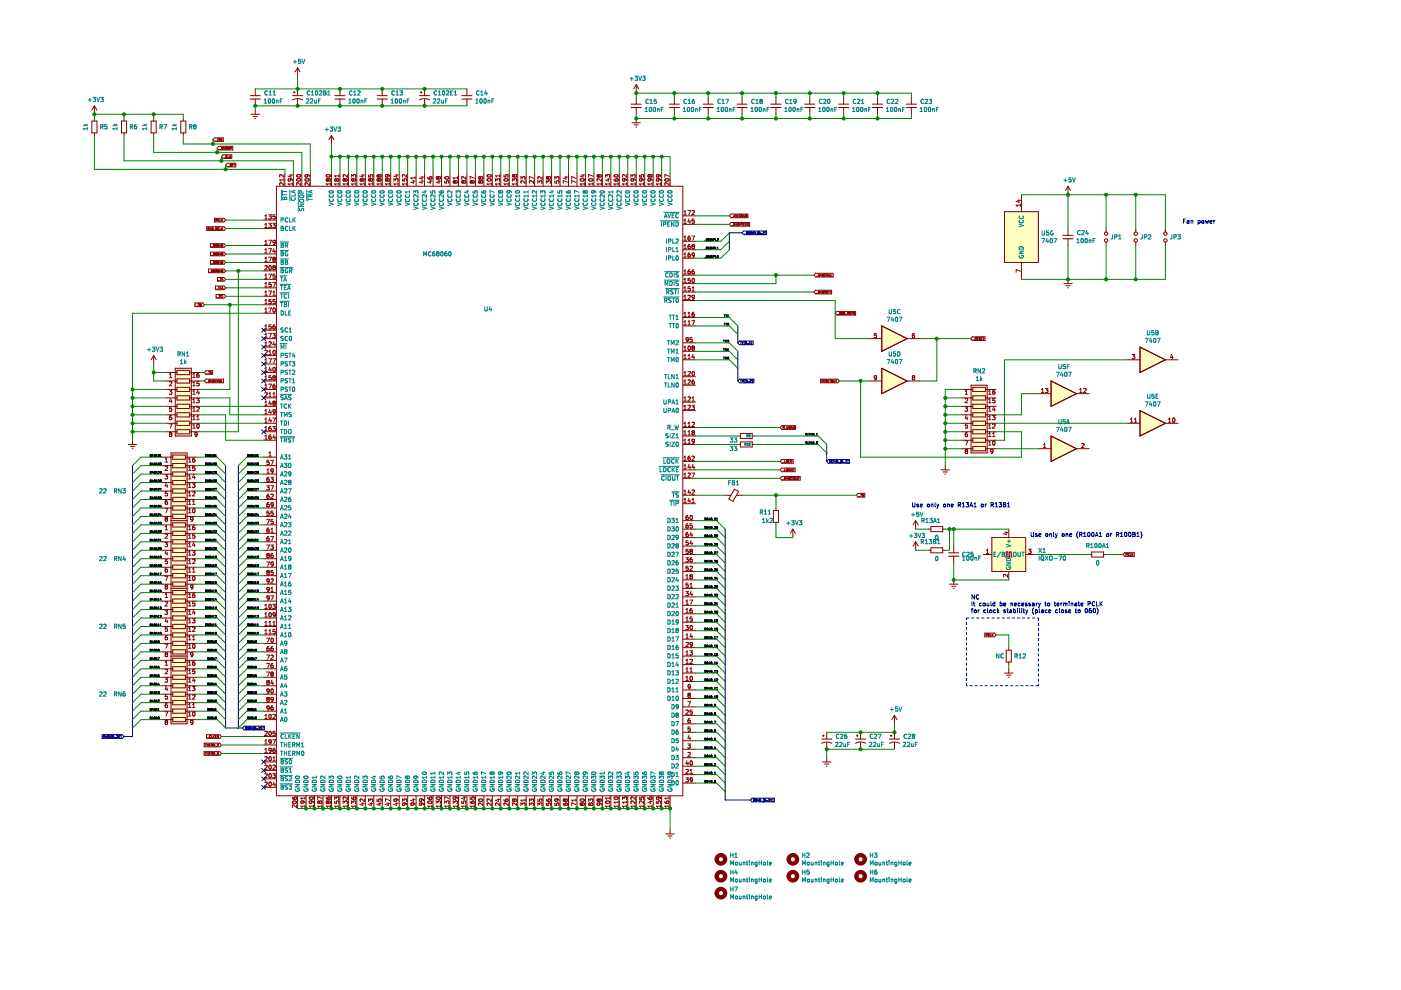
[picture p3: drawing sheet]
<svg xmlns="http://www.w3.org/2000/svg" width="297mm" height="210mm" viewBox="0 0 297 210" stroke-linecap="round" stroke-linejoin="round" font-family="sans-serif">
<path d="M.3 0h296.8v209.9h-296.8z" fill-rule="evenodd" fill="#fff" stroke="#fff" stroke-width=".21"/>
<g fill="#ffffc2" stroke="#ffffc2" stroke-width=".21">
<path d="M241.7 87.1l5.4 2.6-5.4 2.7z"/>
<path d="M241.7 73.6l5.4 2.7-5.4 2.7z"/>
<path d="M186.9 69.1l5.4 2.7-5.4 2.7z"/>
<path d="M186.9 78.1l5.4 2.7-5.4 2.7z"/>
<path d="M222.8 80.8l5.4 2.7-5.4 2.7z"/>
<path d="M222.8 92.4l5.4 2.7-5.4 2.7z"/>
<path d="M36.3 96h3.4v14.4h-3.4z" fill-rule="evenodd"/>
<path d="M36.3 110.4h3.4v14.4h-3.4z" fill-rule="evenodd"/>
<path d="M36.3 124.8h3.4v14.3h-3.4z" fill-rule="evenodd"/>
<path d="M36.3 139.1h3.4v14.4h-3.4z" fill-rule="evenodd"/>
<path d="M213 44.9h7.2v10.7h-7.2z" fill-rule="evenodd"/>
<path d="M210.3 114h7.2v7.2h-7.2z" fill-rule="evenodd"/>
<path d="M37.2 78.1h3.4v14.3h-3.4z" fill-rule="evenodd"/>
<path d="M205.9 81.7h3.4v14.3h-3.4z" fill-rule="evenodd"/>
</g>
<g fill="none" stroke="#840000" stroke-width=".21">
<path d="M54.1 18.8v1.5M62.2 19.6h.4M62.4 19.4v.3M63.1 14.4v1.8M63.1 18.8v1.5M63.1 14.4l-.5 .9M63.1 14.4l.5 .9M72.1 18.8v1.5M81 18.8v1.5M89.1 19.6h.4M89.3 19.4v.3M90 18.8v1.5"/>
<path d="M99 18.8v1.5M134.9 17.9v1.8M134.9 17.9l-.5 .9M134.9 17.9l.5 .9M19.5 25.7h1.1v2.5h-1.1zM20 22.4l-.5 .9M20 22.4v1.8M20 25.1v.6M20 28.2v.5M20 22.4l.6 .9M25.8 25.7h1v2.5h-1zM26.3 25.1v.6"/>
<path d="M26.3 28.2v.5M32 25.7h1.1v2.5h-1.1zM32.6 25.1v.6M32.6 28.2v.5M38.3 25.7h1.1v2.5h-1.1zM38.9 25.1v.6M38.9 28.2v.5M45.5 29.2h1.8v.8h-1.8l-.4-.4zM45.6 29.9h.4M46 29.4h.3M46.2 29.4v.5M46.4 31h2.9v.8h-2.9l-.4-.4z"/>
<path d="M46.5 31.7h.4M46.5 29.6l.2 .3M46.7 29.4h-.3v.5M46.7 29.4v.1M46.7 29.6h-.3M46.7 29.5v.1M46.7 29.6h.1M46.8 29.9l.2-.5 .1 .5M46.9 29.7h.2M47 31.4h.1M47 31.2v.2M47 31.4l.2 .1"/>
<path d="M47 31.2h.1M47 31.2h.2M47.2 31.5v.1M47.2 31.6h-.2M47.3 32.8h1.9v.8h-1.9l-.4-.4zM47.4 33.5h.4M47.7 31.2v.4l-.3-.4v.4M47.9 33.1v.3h.2M47.9 33.1h.1M48.1 33l-.2 .1M48.1 33h.1M48.2 34.6h1.8v.8h-1.8l-.4-.4z"/>
<path d="M48.3 33v.4h.3M48.3 35.3h.4M48.5 31.2l-.2 .1 .1 .3h.1M48.5 31.2h.1M48.6 31.2v.4M48.6 31.6h-.1M48.6 33.4l.2-.4 .1 .4M48.7 33.3h.2M48.8 35h.1M48.8 31.4h.2l.1-.2h-.3v.4M49 34.8h-.2v.4h.2l-.1-.2M49 34.8h.1"/>
<path d="M49 35h-.1M49 34.8v.2M49 35h.1M49.2 34.8h.2M49.3 34.8v.4M49.5 34.8h.3M49.6 34.8v.4M53.2 24.2h1.8M53.7 24.7h.9M54 25.1h.2M54.1 21v1.4M54.1 23.3v.9"/>
<path d="M58.6 39.5h86.2v129.2h-86.2zM60.2 37v.6l-.7-.6-.2 .2 .1 .3M60.2 38.7v.6l-.7-.6-.2 .2 .1 .4M60.2 37.9v.5M60.2 38.1h-.9l.2 .3M60.4 36.8v2.7M61.4 37.1h.6M61.5 37.9l.1 .2v.2l-.4 .1-.1-.3 .1-.2h.6l.2 .4M61.7 37v.5l-.7-.2M62 39h-.9l.2 .3M62 38.7v.6M62.2 36.8v2.7"/>
<path d="M63 38a.43 .43 0 0 1 .5-.2 .43 .43 0 0 1 .2 .5 .44 .44 0 0 1-.5 .2 .44 .44 0 0 1-.3-.5zM63 37.1a.43 .43 0 0 1 .5-.1 .43 .43 0 0 1 .2 .4 .44 .44 0 0 1-.5 .2 .44 .44 0 0 1-.3-.4zM63.1 21v1.4M63.8 38.7v.6l-.7-.6-.2 .2 .1 .4M64 36.8v2.7M64.8 38a.43 .43 0 0 1 .4-.2 .43 .43 0 0 1 .3 .5 .44 .44 0 0 1-.5 .2 .44 .44 0 0 1-.3-.5zM65.1 37l.1 .2v.3h-.4l-.1-.3 .1-.2 .6 .1 .2 .4M65.6 38.7v.6l-.7-.6-.2 .2 .1 .4M65.8 36.8v2.7M69.2 38v.4l.3-.2M69.2 37.9l.3 .2M69.2 37.1a.43 .43 0 0 1 .5-.1 .43 .43 0 0 1 .3 .4 .44 .44 0 0 1-.5 .2 .44 .44 0 0 1-.3-.4z"/>
<path d="M69.2 37.9v.1M69.5 38.1l.2-.2 .4 .2-.2 .3-.4-.2M69.5 38.1v.1M70.1 39h-.9l.2 .3M70.1 38.7v.6M70.3 28.7v1.8M70.3 36.8v2.7M70.3 28.7l-.6 .9M70.3 28.7l.5 .9M71.3 38.1l-.1-.2-.2 .2 .1 .3 .2-.2M71.3 38.1v.1M71.4 38l-.1 .1"/>
<path d="M71.4 37.9h.4v.3l-.1 .2-.4-.2M71.4 37.9v.1M71.8 39h-.8l.2 .3M71.8 37v.5M71.8 38.7v.6M71.8 37.3h-.8l.2 .2M72.1 21v1.4M72.1 36.8v2.7M72.9 37.9h.1M72.9 38.4h.1M72.9 37.9l-.2 .2 .2 .3M73 37.9l.1 .2"/>
<path d="M73.1 38.1l.2-.2 .3 .2-.1 .3-.4-.2M73.1 38.2l-.1 .2M73.1 38.1v.1M73.6 39h-.9l.3 .3M73.6 37v.6l-.6-.6-.3 .2 .1 .3M73.6 38.7v.6M73.9 36.8v2.7M74.5 37.6v-.6l.4 .3 .1-.2h.4v.5M74.7 37.9l-.2 .2 .2 .3M74.7 37.9h.1M74.7 38.4h.1M74.8 37.9l.1 .2"/>
<path d="M74.9 38.2l-.1 .2M74.9 38.1v.1M75.4 37.9h-.3l-.2 .2M75.4 37.9v.1M75.4 38v.4h-.3l-.2-.2M75.4 39h-.9l.3 .3M75.4 38.7v.6M75.7 36.8v2.7M76.6 37.1h.6M76.7 38.1l-.2-.2-.2 .2 .2 .3 .2-.2M76.7 38.1l.2-.2 .3 .2-.1 .3-.4-.2M76.7 38.1v.1"/>
<path d="M76.9 37v.5l-.6-.2M77.2 39h-.9l.3 .3M77.2 38.7v.6M77.5 36.8v2.7M78.1 37.1v.4h.5l-.1-.4h.4v.4M78.4 37.9l-.2 .1-.1 .2 .2 .2 .2-.2M78.4 37.9l.1 .1M78.5 38v.1M78.5 38.1l.2-.2 .3 .2-.1 .3-.4-.2M78.5 38.1v.1M79 39h-.9l.3 .3M79 38.7v.6"/>
<path d="M79.3 36.8v2.7M80.2 37.9h-.2l-.1 .3 .2 .2 .2-.2M80.2 37.9l.1 .1M80.3 38v.1M80.3 38.1l.2-.2 .3 .2-.1 .3-.4-.2M80.3 37.2l-.2-.2-.2 .2 .2 .3 .2-.1M80.3 37.2l.2-.2 .3 .2-.1 .3-.4-.1M80.3 37.2v.2M80.3 38.1v.1M80.8 39h-.9l.3 .3M80.8 38.7v.6M81 21v1.4"/>
<path d="M81 36.8v2.7M81.8 38v.4l.3-.2M81.8 37.9l.3 .2M81.8 37.1h.4v.4h-.4zM81.8 37.9v.1M82.1 38.1l.2-.2 .3 .2-.2 .3-.3-.2M82.1 38.1v.1M82.1 37l.1 .1M82.2 37l.4 .2v.3M82.6 39h-.9l.3 .3M82.6 38.7v.6M82.8 36.8v2.7"/>
<path d="M83.5 38.4v-.5l.4 .3v-.3h.4v.5M83.8 37.1h.6M84.1 37v.5l-.6-.2M84.4 38.7v.6M84.4 39h-.9l.3 .3M84.6 36.8v2.7M85.3 37.9v.5h.4v-.4l.4-.1v.5M86.2 39h-.9l.3 .3M86.2 37v.6l-.6-.6-.3 .2 .1 .3M86.2 38.7v.6M86.4 36.8v2.7M87.4 38.4h.6"/>
<path d="M87.7 38.3v.5l-.6-.2M88 37.5v.5M88 37.7h-.9l.3 .3M88.2 36.8v2.7M89.2 38.4h.6M89.2 37.5h.6M89.5 38.3v.5l-.6-.2M89.5 37.4v.6l-.6-.2M90 21v1.4M90 36.8v2.7M90.7 37.5l.2 .4 .5 .1 .2-.2-.1-.3h-.4l-.1 .3 .2 .2M91 38.4h.6"/>
<path d="M91.3 38.3v.5l-.6-.2M91.8 36.8v2.7M92.8 38.4h.6M92.8 37.5h-.2l-.1 .3 .2 .2 .2-.2M92.8 37.5h.1M92.8 37.5l.1 .1M92.9 37.6l.1-.1 .4 .1-.2 .4-.3-.2M92.9 37.6v.2M93.1 38.3v.5l-.7-.2M93.6 36.8v2.7M94.3 38.4v.4h.4v-.4h.4v.4M94.4 37.5a.43 .43 0 0 1 .5-.1 .43 .43 0 0 1 .2 .4 .44 .44 0 0 1-.5 .2 .44 .44 0 0 1-.3-.4z"/>
<path d="M95.4 36.8v2.7M96.5 38.5l.1-.2 .4 .2-.2 .3-.3-.1M96.5 38.5l-.2-.2-.2 .2 .2 .3 .2-.1M96.5 38.5v.2M97 37.7h-.9l.2 .3M97 37.5v.5M97.2 36.8v2.7M98.3 38.5l-.2-.2-.2 .2 .1 .3 .3-.1M98.3 38.5v.2M98.3 38.4v.1M98.3 38.4h.4l.1 .3-.2 .1-.3-.1M98.3 38.4h.1"/>
<path d="M98.8 37.5v.5l-.7-.5-.2 .1 .1 .4M99 21v1.4M99 36.8v2.7M99.8 38.3l-.1 .2 .1 .3M99.8 38.3h.1M99.8 38.8h.1M99.9 38.3l.2 .2M100.1 38.7l-.2 .1M100.1 38.5l.1-.2 .4 .2-.2 .3-.3-.1M100.1 38.5v.2M100.6 37.8l-.9-.4v.6M100.8 36.8v2.7"/>
<path d="M101.9 38.5l-.2-.2-.2 .2 .1 .3 .3-.1M101.9 37.6l-.2-.1-.2 .1 .1 .4 .3-.2M101.9 37.6v.2M101.9 38.5v.2M102.3 38.4l-.3-.1-.1 .2M102.3 37.5h-.3l-.1 .1M102.3 38.4h.1M102.3 37.5h.1M102.3 37.5v.4l-.3 .1-.1-.2M102.3 38.4v.4h-.3l-.1-.1M102.6 36.8v2.7M103.3 37.1a.43 .43 0 0 1 .5-.1 .43 .43 0 0 1 .3 .4 .44 .44 0 0 1-.5 .2 .44 .44 0 0 1-.3-.4z"/>
<path d="M103.3 38a.43 .43 0 0 1 .5-.2 .43 .43 0 0 1 .3 .5 .44 .44 0 0 1-.5 .2 .44 .44 0 0 1-.3-.5zM104.2 39h-.9l.2 .3M104.2 38.7v.6M104.4 36.8v2.7M105.1 38.4v-.5l.3 .3 .1-.3h.4v.5M106 39h-.9l.2 .3M106 37.3h-.9l.2 .2M106 37v.5M106 38.7v.6M106.2 36.8v2.7M106.9 37.1v.4h.4l-.1-.4h.5v.4M106.9 38a.43 .43 0 0 1 .5-.2 .43 .43 0 0 1 .3 .5 .44 .44 0 0 1-.5 .2 .44 .44 0 0 1-.3-.5z"/>
<path d="M107.7 39h-.8l.2 .3M107.7 38.7v.6M108 36.8v2.7M108.6 38.4v-.5l.4 .3 .1-.3h.4v.5M109 37.2l-.1-.2-.3 .2 .2 .3 .2-.1M109 37.2l.2-.2 .3 .2-.1 .3-.4-.1M109 37.2v.2M109.5 39h-.9l.3 .3M109.5 38.7v.6M109.8 36.8v2.7M110.4 38v-.5l.4 .3 .1-.3h.4v.5M111.3 38.3v.6l-.6-.6-.3 .2 .1 .3"/>
<path d="M111.6 36.8v2.7M113.1 38.3v.6l-.6-.6-.3 .2 .1 .3M113.1 37.8l-.9-.4v.6M113.4 36.8v2.7M114.4 38.4v.2l-.4-.3v.6M114.5 38.4h.3M114.5 38.4h-.1M114.8 38.4h.1M114.9 38.4v.4M114.9 38.8l-.1 .1M114.9 37.5v.5l-.6-.5-.3 .1 .1 .4M115.2 36.8v2.7"/>
<path d="M116.2 37.6l-.2-.1-.2 .1 .2 .4 .2-.2M116.2 37.6v.2M116.6 38.4h-.3l-.1 .2-.4-.3v.6M116.6 37.5h-.2l-.2 .1M116.6 38.4h.1M116.6 37.5h.1M116.7 37.5l-.1 .4-.2 .1-.2-.2M116.7 38.4v.4M116.7 38.8l-.1 .1M116.9 36.8v2.7M117.6 38.4v.4h.4v-.4h.4v.4M117.6 38v-.5l.4 .3v-.3h.4v.5"/>
<path d="M118.7 36.8v2.7M119.7 37.5h.6M120 37.4v.6l-.6-.2M120.3 38.7l-.9-.4v.6M120.5 36.8v2.7M122.1 37.8l-.9-.4v.6M122.1 38.7l-.9-.4v.6M122.3 36.8v2.7M123.1 38a.43 .43 0 0 1 .5-.2 .43 .43 0 0 1 .3 .5 .44 .44 0 0 1-.5 .2 .44 .44 0 0 1-.4-.5zM123.3 37.1h.6M123.6 37v.5l-.6-.2M123.9 39h-.9l.3 .3"/>
<path d="M123.9 38.7v.6M124.1 36.8v2.7M124.9 38a.43 .43 0 0 1 .5-.2 .43 .43 0 0 1 .3 .5 .44 .44 0 0 1-.6 .2 .44 .44 0 0 1-.3-.5zM125.7 39h-.9l.3 .3M125.7 38.7v.6M125.7 37.4l-.9-.4v.6M125.9 36.8v2.7M126.8 37h.1M126.8 37.5h.1M126.8 37l-.2 .2 .2 .3M126.8 37l.2 .2M127 37.2l.2-.2 .3 .2-.2 .3-.3-.1"/>
<path d="M127 37.4l-.2 .1M127 37.2v.2M127.5 39h-.9l.3 .3M127.5 37.9v.5l-.6-.5-.3 .2 .1 .3M127.5 38.7v.6M127.7 36.8v2.7M128.4 37.6v-.6l.3 .3 .1-.2h.4v.5M128.7 38h.6M129 37.8v.6l-.7-.2M129.3 39h-.9l.2 .3M129.3 38.7v.6M129.5 36.8v2.7"/>
<path d="M130.2 38l.2 .4h.5l.2-.2-.1-.3-.4 .1-.1 .2 .2 .2M130.3 37.1a.43 .43 0 0 1 .5-.1 .43 .43 0 0 1 .2 .4 .44 .44 0 0 1-.5 .2 .44 .44 0 0 1-.3-.4zM131.1 39h-.9l.2 .3M131.1 38.7v.6M131.3 36.8v2.7M132.4 37.9l.1 .2v.2l-.4 .1-.1-.3 .2-.2h.5l.2 .4M132.9 39h-.9l.2 .3M132.9 37v.6l-.7-.6-.2 .2 .1 .3M132.9 38.7v.6M133.1 36.8v2.7M133.8 37.6v-.6l.3 .3 .1-.2h.4v.5M133.9 37.9h.6l.2 .4"/>
<path d="M133.9 37.9l-.1 .1M134 26h1.8M134.2 37.9l.1 .2-.1 .3-.4-.1v-.3M134.4 26.5h.9M134.7 39h-.9l.2 .3M134.7 38.7v.6M134.8 26.9h.2M134.9 20.6v1.5M134.9 22.8v1.4M134.9 25.1v.9M134.9 36.8v2.7M135.6 37.1v.4h.4v-.4h.4v.4"/>
<path d="M135.6 38v.2l.1 .2 .4-.1v-.3M135.7 37.9h.6l.2 .4M135.7 37.9l-.1 .1M136 37.9h.1M136 37.9l.1 .1M136.5 39h-.9l.2 .3M136.5 38.7v.6M136.7 36.8v2.7M137.8 37.9l.1 .2v.2l-.4 .1-.1-.3 .1-.2h.5l.3 .4M137.8 37.2l-.2-.2-.2 .2 .1 .3 .3-.1M137.8 37.2l.1-.2 .4 .2-.2 .3-.3-.1M137.8 37.2v.2"/>
<path d="M138.3 39h-.9l.2 .3M138.3 38.7v.6M138.5 36.8v2.7M139.5 37.9l.2 .2v.2l-.5 .1v-.3l.1-.2h.5l.3 .4M139.5 37l.2 .2v.3h-.5v-.3l.1-.2 .5 .1 .3 .4M140.1 39h-.9l.2 .3M140.1 38.7v.6M140.3 36.8v2.7M141 38a.43 .43 0 0 1 .5-.2 .43 .43 0 0 1 .3 .5 .44 .44 0 0 1-.5 .2 .44 .44 0 0 1-.3-.5zM141.9 38.7v.6l-.7-.6-.2 .2v.4M141.9 37.4l-.9-.4v.6M142.1 36.8v2.7"/>
<path d="M143 20.6v1.5M143 22.8v1.4M150.2 20.6v1.5M150.2 22.8v1.4M157.3 20.6v1.5M157.3 22.8v1.4M164.5 20.6v1.5M164.5 22.8v1.4M171.7 20.6v1.5M171.7 22.8v1.4M178.9 20.6v1.5M178.9 22.8v1.4"/>
<path d="M186.1 20.6v1.5M186.1 22.8v1.4M193.2 20.6v1.5M193.2 22.8v1.4M226.4 39.5l-.5 .9M226.4 39.5v1.8M226.4 39.5l.6 .9M43.8 48.1h3.7l.3 .4-.3 .4h-3.7zM44.1 48.7h.1M44.1 48.3v.4M44.2 48.3l.1 .1v.3h-.1M44.2 48.3h-.1"/>
<path d="M44.2 57h3.3l.3 .4-.3 .4h-3.3zM44.4 57.7h.3M44.6 48.2l-.1 .4h.3M44.6 51.7h2.9l.3 .4-.3 .3h-2.9zM44.6 53.5h2.9l.3 .3-.3 .4h-2.9zM44.6 55.3h2.9l.3 .3-.3 .4h-2.9zM44.7 48.4v.3M44.8 57.4h.2M44.8 52.3h.4M44.8 55.9h.4M44.8 54.1h.4M45 57.4v.3"/>
<path d="M45 48.7h.1M45 48.3v.4M45 48.3h.1M45 57.2h-.2v.5h.2M45 57.2v.1M45 57.4h.1M45 57.3v.1M45 57.7h.1M45.1 48.3h.1M45.2 48.3v.4M45.2 48.7h-.1M45.3 55.6h.1"/>
<path d="M45.3 53.8l.2 .1M45.3 52.1h.2M45.3 48.7h.3M45.5 57.2l-.2 .1v.4l.2-.1-.1-.1M45.5 57.2h.1M45.5 55.6h-.1M45.5 46.3h2l.3 .4-.3 .4h-2zM45.5 55.5h.1M45.5 55.5l-.2-.1v.5l.2-.1-.1-.2M45.5 52.1v.1M45.5 53.9v.1M45.5 55.6h.1"/>
<path d="M45.5 53.7l-.2-.1v.5h.2M45.5 51.9l-.2-.1v.5h.2M45.5 52.2v.1M45.5 51.9v.1M45.5 53.7v.1M45.5 55.5v.1M45.5 52h.1M45.5 54v.1M45.5 53.8h.1M45.7 55.6h.2M45.7 52.1h.2M45.7 57.5h.2"/>
<path d="M45.7 48.5h.2M45.8 52.1l.2 .2M45.8 57.5l.2 .2M45.9 55.6v.1M45.9 51.8h-.2v.5M45.9 57.2h-.2v.5M45.9 51.8v.1M45.9 53.9l.1 .1M45.9 48.5h.1M45.9 57.2h.1M45.9 55.6h.1M45.9 48.4v-.1h-.2v.4h.2"/>
<path d="M45.9 55.6l-.2-.2v.5h.2M45.9 51.9v.2M45.9 57.2v.2M45.9 52.1h.1M45.9 48.4v.1M45.9 57.4v.1M45.9 55.9h.1M45.9 46.5h-.2v.4M45.9 53.7l-.2 .1 .1 .3h.1M45.9 46.5h.1M45.9 46.7h-.2M45.9 55.7h.1"/>
<path d="M45.9 55.8v.1M46 55.7v.1M46 46.5v.1M46 48.5v.2M46 46.6l-.1 .1M46 48.7h-.1M46 55.8h-.1M46 54l-.1 .1M46.1 58.8h1.4l.3 .4-.3 .4h-1.4zM46.2 55.5v.3M46.2 55.8h.1M46.2 55.5h.1"/>
<path d="M46.2 55.8v.1M46.2 51.9v.3l.1 .1M46.2 53.7v.4M46.2 57.2v.5M46.2 48.6v.1M46.2 57.7h.1M46.2 55.9h.1M46.2 54.1h.1M46.2 53.6v.1M46.2 55.4v.1M46.2 53.6l.2 .4M46.2 55.4l.2 .2-.2 .3"/>
<path d="M46.2 51.8l.2 .4M46.2 51.8v.1M46.2 48.7h.1M46.2 57.2h.1M46.3 59.5h.3M46.3 48.3h.1M46.3 46.5h.1M46.3 46.9h.1M46.3 46.5l-.1 .1 .1 .3M46.3 48.3l-.1 .3M46.3 48.7h.1M46.3 57.2l.1 .1"/>
<path d="M46.3 54.1h-.1M46.4 57.3l-.2 .4M46.4 52.2l-.1 .1M46.4 46.5h.1M46.4 48.3h.1M46.4 54l-.1 .1M46.4 48.7h.1M46.4 46.9h.1M46.6 46.5v.4h.2M46.6 48.3v.4h.2M46.7 59h.2M46.7 51.8l-.1 .3h.2"/>
<path d="M46.7 53.6l-.1 .3h.2M46.7 57.2l-.1 .3h.2M46.7 55.4l-.1 .3h.2M46.8 52v.3M46.8 53.8v.3M46.8 55.6v.3M46.8 57.4v.3M46.8 59v.5M47 46.5v.4M47 48.3v.4M47 59.5l.1-.5 .2 .5M47 55.5v.3"/>
<path d="M47 55.8h.1M47 59.3h.2M47 55.8l.1 .1M47 55.5h.1M47.1 46.6l.1 .3M47.1 48.4l.1 .3M47.1 51.8h.1M47.1 53.6h.1M47.1 55.4h.1M47.1 52.3h.1M47.1 53.6l-.1 .2 .1 .3M47.1 51.8l-.1 .2 .1 .3"/>
<path d="M47.1 57.2l-.1 .2 .1 .3M47.1 57.7h.1M47.1 57.2h.1M47.1 55.4l-.1 .1M47.1 55.9h.1M47.1 54.1h.1M47.1 57.2l.1 .2-.1 .3M47.1 53.6l.1 .2-.1 .3M47.1 51.8l.1 .2-.1 .3M47.1 55.4l.1 .1M47.2 55.5h.1M47.2 55.8l-.1 .1"/>
<path d="M47.2 55.5v.3M47.2 55.8h.1M47.2 46.5l-.2 .2M47.2 48.3l-.2 .2M55.9 55.6h2.7M55.9 48.5h2.7M55.9 46.7h2.7M55.9 53.8h2.7M55.9 59.2h2.7M55.9 52.1h2.7M55.9 57.4h2.7M56.2 51.2l.2-.3v.9"/>
<path d="M56.2 56.4l.3-.1 .2 .3-.6 .6h.6M56.2 45.8l.2-.2v.8M56.2 47.6l.2-.3v.9M56.2 53l.2-.3v.9M56.2 54.8l.2-.3v.9M56.2 58.4l.2-.3v.9M56.2 48.2h.5M56.2 46.4h.5M56.2 59h.5M56.2 51.8h.5M56.2 53.6h.5M56.2 55.4h.5"/>
<path d="M57 47.3h.5l-.3 .4 .3 .1v.4M57 48.2h.1M57 46.4h.1M57 45.6h.5l-.3 .3h.2M57 58.1h.6l-.4 .9M57 50.9h.6l-.4 .9M57 52.7h.6l-.4 .9M57 54.5h.6l-.4 .9M57 48.2h.4M57 46.4h.4M57.1 56.4l.1-.1a.44 .44 0 0 1 .3 .5 .44 .44 0 0 1-.4 .4l-.1-.3zM57.4 45.9l.1 .1"/>
<path d="M57.5 59.9h-.5v.4h.4M57.5 46v.4M57.5 46.4h-.1M57.5 48.2h-.1M57.8 47.3h.6l-.3 .4 .2 .1v.4M57.8 48.2h.5M57.8 59.9h.6l-.4 .9M57.9 46.4h.1M57.9 45.9h.4M57.9 45.9v.1M57.9 46.4h.4M57.9 58.5h.1"/>
<path d="M57.9 58.5h.4M58 56.7l-.1 .2 .1 .3 .3-.1v-.3M58 54.9l-.1-.2 .1-.2 .4 .2-.2 .2M58 56.7l-.1-.2 .1-.2 .4 .2-.2 .2M58 54.9l-.1 .2 .1 .3 .4-.1-.2-.4M58 54.9h.2M58 56.7h.2M58.1 52.7l-.2 .6h.5M58.2 56.7h.1M58.3 53v.6M58.3 45.9v.1M58.3 58.5h.1"/>
<path d="M58.3 56.7v.1M58.3 46v.4M58.3 58.5v.5l-.4-.1M58.3 48.2h.1M58.3 45.6h-.4v.4M58.3 46.4h.1M58.3 58.1h-.4v.4M58.4 51.3l-.2 .2-.3-.1v-.4l.3-.1 .2 .2-.1 .5-.4 .2M144.8 47.6h2.7M144.8 58.3h2.7M144.8 51.2h2.7M144.8 53h2.7"/>
<path d="M144.8 54.7h2.7M144.8 45.8h2.7M145 44.9l.3-.2v.9M145 46.7l.3-.3v.9M145 50.3l.3-.3v.9M145 52.1l.3-.3v.9M145 53.9l.3-.3v.9M145 57.5l.3-.3v.9M145 59.3l.3-.3v.9M145 47.3h.5M145 45.6h.5M145 59.9h.5"/>
<path d="M145 58.1h.5M145 50.9h.5M145 52.7h.5M145 54.5h.5M145.8 44.7h.6l-.4 .9M146.1 46.4l-.2 .6h.5M146.3 50l-.4 .3v.5l.1 .1 .3-.1v-.4h-.3l-.1 .2M146.3 53.6l-.4 .2v.6l.1 .1 .3-.1v-.4h-.3l-.1 .1M146.3 46.7v.6M146.3 57.2l-.4 .2v.5l.1 .2 .3-.1v-.4h-.3l-.1 .1M146.3 51.8l-.4 .2v.6l.1 .1 .3-.1v-.4h-.3l-.1 .1M146.3 59h-.4v.4h.4v.4h-.4"/>
<path d="M146.7 50h.6l-.4 .9M146.7 44.7h.4l.1 .2-.5 .7h.5M146.8 59.1l.1-.1a.44 .44 0 0 1 .3 .5 .44 .44 0 0 1-.4 .4l-.1-.3zM146.8 59.8v.1M146.9 52.2l-.2 .2 .2 .3 .3-.1-.1-.4M146.9 52.2l-.2-.2 .2-.2 .3 .2-.1 .2M146.9 52.2h.2M147.1 57.2l-.3 .2-.1 .5 .2 .2 .3-.1-.1-.4h-.2l-.2 .1M147.2 46.4h-.4l-.1 .5 .4-.1 .1 .5h-.5M147.2 54l-.1 .2-.3-.1v-.4l.3-.1 .1 .2v.5l-.4 .2M155 45.4h3.6v.8h-3.6l-.4-.4zM155 47.2h3.9v.8h-3.9l-.4-.4z"/>
<path d="M155.1 46.1h.4M155.1 47.8h.4M155.5 46l.2-.4 .1 .4M155.6 45.9h.2M155.6 47.8h.1M155.6 47.4v.4M155.6 47.4h.2M155.6 47.8h.2M155.6 47.4h.1M155.8 47.4h.1M155.8 47.8h.1M155.8 47.4v.4"/>
<path d="M155.9 45.6l.2 .4 .1-.4M156.1 47.3l-.1 .4h.3M156.2 47.5v.3M156.4 45.8h.1M156.5 47.8h.1M156.5 47.4v.4M156.5 47.4h.1M156.6 45.6h-.2v.4h.2M156.6 47.4h.1M156.6 47.8h.1M156.6 47.4v.4M156.9 47.4v.4"/>
<path d="M157 45.6h-.2l-.1 .2 .1 .2h.2M157 45.6h.1M157.3 47.4h-.2v.4M157.3 46h.1M157.3 45.6h.1M157.3 45.6l-.1 .1 .1 .3M157.3 47.4h.1M157.3 47.6h-.2M157.3 47.4v.1M157.3 47.5v.1M157.3 45.6l.2 .1-.2 .3M157.5 47.6h.2"/>
<path d="M157.7 45.5l-.1 .4h.3M157.7 47.4h-.2v.4h.2M157.8 45.7v.3M158.1 45.6l.1 .4M158.1 45.6h.1M158.2 45.6h-.1M158.2 45.6h.1M158.2 47.4v.4l-.3-.4v.4M158.2 45.6v.4M158.2 46h.1M158.4 47.4a.23 .23 0 0 1 .3 .2 .23 .23 0 0 1-.3 .2zM158.6 47.4v.1"/>
<path d="M172.9 57.9h3.7v.8h-3.7l-.3-.4zM173.1 58.6h.3M173.6 58.1l-.1 .2 .1 .3M173.6 58.1h.1M173.6 58.6h.1M173.7 58.1l.1 .2-.1 .3M174.1 58.1l-.2 .3h.3M174.2 58.3v.3M174.4 58.2l.1 .4M174.4 58.1v.1M174.5 58.1h-.1M174.5 58.1h.1"/>
<path d="M174.6 58.1v.5M174.6 58.6h-.1M174.8 58.3h.2M175 58.1h-.2v.5h.2M175.2 58.6v-.5l.2 .3 .1-.3v.5M175.7 58.1l.1 .5 .2-.1v-.4M176.2 58.1v.5h.2M213 44.9h7.2v10.7h-7.2zM215.7 42.5h.6M216 42.4v.5l-.6-.2M216.3 43.3v.5M216.3 43.5h-.9l.3 .3"/>
<path d="M216.3 57.5l-.9-.4v.6M216.6 41.3v3.6M216.6 55.6v3.6M226.4 48.5v1.4M226.4 50.6v1.5M226.4 59.2v.9M234.5 48.5v.7M234.5 51.3v.8M240.8 48.5v.7M240.8 51.3v.8M247.1 48.5v.7M247.1 51.3v.8"/>
<path d="M32.6 75.4v1.8M32.6 75.4l-.6 .9M32.6 75.4l.5 .9M35.3 79h2.2M35.9 79.4l.3-.3v.9M37.2 78.1h3.4v14.3h-3.4zM37.5 78.5h2.7v.9h-2.7zM40.2 79h2.3M40.9 79.4l.2-.3v.9M41.3 64.2h1.7l.4 .4-.4 .4h-1.7zM41.5 64.9h.3M41.9 64.4h.2"/>
<path d="M42 64.4v.5M42.2 79.1l-.4 .2-.1 .5 .2 .2 .3-.1v-.4h-.3l-.2 .1M42.3 64.6h.1M42.4 64.6h.1M42.5 64.4h-.2v.5l.2-.1M42.5 64.4h.1M42.5 64.4v.1M42.5 64.6v.1M42.5 64.6h-.1M42.5 64.7v.1M42.5 64.8h.1M42.5 64.5v.1"/>
<path d="M42.7 64.4v.5M43.7 78.6h1.4v.8h-1.4l-.3-.4zM43.9 79.3h.3M44.2 78.8h.3M44.4 78.8v.4M44.6 79.2l.1-.4 .2 .4M44.6 79.1h.2M45.7 60.6h1.8l.3 .4-.3 .4h-1.8zM45.8 62.4h1.7l.3 .4-.3 .4h-1.7zM45.9 61.3h.3M46 63.1h.3M46.2 60.8h.3"/>
<path d="M46.4 62.6h.2M46.4 60.8v.5M46.5 62.6v.5M46.7 61h.1M46.8 63h.1M46.8 63h.2M46.9 60.8h-.2v.5h.2M47 61.3l.1-.5 .2 .5M47 62.6l-.2 .1v.3M47 62.6v.1M47 63h.1M47 61.1h.2"/>
<path d="M47.2 62.6v.5M55.9 79h2.7M55.9 73.6h2.7M55.9 64.6h2.7M55.9 70h2.7M55.9 61h2.7M55.9 66.4h2.7M55.9 62.8h2.7M55.9 71.8h2.7M55.9 77.2h2.7M55.9 75.4h2.7M56.2 74.4l.3-.1 .2 .2-.6 .7h.6"/>
<path d="M56.2 65.6l.2-.3v.9M56.2 63.8l.2-.3v.9M56.2 60.2l.2-.3v.9M56.2 62l.2-.3v.9M56.2 69.1l.2-.2v.9M56.2 70.9l.2-.2v.9M56.2 72.7l.2-.2v.9M56.2 76.3l.2-.2v.9M56.2 78.1l.2-.2v.9M56.2 79.9l.2-.2v.9M56.2 73.4h.5M56.2 66.2h.5"/>
<path d="M56.2 78.8h.5M56.2 62.6h.5M56.2 60.8h.5M56.2 64.4h.5M56.2 69.8h.5M56.2 71.6h.5M56.2 77h.5M57 76.1h.6l-.4 .9M57 61.7h.6l-.4 .9M57 65.3h.6l-.4 .9M57 70.7h.6l-.4 .9M57 75.2h.5"/>
<path d="M57 74.5l.3-.2v.9M57 72.6l.3-.1 .2 .2-.5 .7h.5M57 60.7l.4 .1M57.2 77.8l-.2 .7h.6M57.4 78.2v.6M57.4 60.3h.1M57.5 79.7h-.5v.4l.4-.1 .1 .5h-.5M57.5 60.7l-.1 .1M57.5 63.5h-.5v.4h.4l.1 .4h-.5M57.5 60.3v.4M57.5 68.9h-.5v.4h.4l.1 .4h-.5M57.8 76.1h.6l-.4 .9"/>
<path d="M57.8 70.7h.6l-.3 .3 .2 .1v.4h-.5M57.9 62l.2-.3v.9M57.9 62.6h.5M57.9 77.9h.2a.44 .44 0 0 1 .3 .4 .44 .44 0 0 1-.4 .4l-.1-.3zM57.9 74.4l.2-.1a.44 .44 0 0 1 .3 .4 .44 .44 0 0 1-.4 .4l-.1-.3zM57.9 65.4l.2-.1a.44 .44 0 0 1 .3 .5 .44 .44 0 0 1-.4 .3l-.1-.2zM58.1 72.4l-.2 .7h.5M58.3 68.9l-.4 .2v.5l.1 .2 .3-.1v-.4l-.3-.1-.1 .2M58.3 79.7h-.4l.1 .3M58.3 72.8v.6M58.3 79.7h.1M58.3 63.5h-.4v.4h.4v.4h-.4"/>
<path d="M58.3 79.7l-.1 .3M144.8 76.3h2.7M144.8 74.5h2.7M144.8 67.3h2.7M144.8 69.1h2.7M144.8 79.9h2.7M144.8 63.7h2.7M144.8 60.1h2.7M144.8 61.9h2.7M144.8 72.7h2.7M145 76.1h.5M145 74.3h.5"/>
<path d="M145 61.1l.3-.3v.9M145 62.9l.3-.3v.9M145 66.4l.3-.2v.9M145 68.2l.3-.2v.9M145 73.6l.3-.2v.9M145 75.4l.3-.2v.9M145 79l.3-.2v.9M145 67.1h.5M145 68.9h.5M145 79.7h.5M145 63.5h.5M145 61.7h.5"/>
<path d="M145.9 76.1h.5M145.9 62.7l.3-.1 .2 .3-.6 .6h.6M145.9 78.8h.3l.2 .2-.6 .7h.6M145.9 75.4l.2-.2v.9M145.9 66.4l.2-.2v.9M145.9 68.2l.2-.2v.9M145.9 67.1h.5M145.9 68.9h.5M145.9 73.5l.2-.1a.44 .44 0 0 1 .3 .4 .44 .44 0 0 1-.4 .4l-.1-.3zM145.9 72l-.1 .1h-.3v-.4l.3-.1 .1 .1v.6l-.4 .2M146.3 60.8h-.4v.4h.4v.4h-.4M146.7 68h.6l-.4 .9"/>
<path d="M146.7 61.1l.3-.3v.9M146.7 61.7h.5M146.8 71.6h-.5v.4h.4l.1 .4h-.5M146.8 78.8h.1a.44 .44 0 0 1 .3 .4 .44 .44 0 0 1-.4 .4l-.1-.3zM146.8 78.8h.1M146.9 73.8l-.2-.2 .2-.2 .3 .1-.1 .3M146.9 73.8l-.2 .1 .2 .4 .3-.2-.1-.3M146.9 73.8h.2M146.9 75.1l-.2 .7h.6M147.1 66.2l-.3 .2-.1 .5 .2 .2 .3-.1-.1-.4-.2-.1-.2 .2M147.1 75.5v.6M147.2 63l-.1 .2-.3-.1v-.4l.3-.1 .1 .2v.5l-.4 .2"/>
<path d="M172.9 61.5h3.4v.8h-3.4l-.3-.4zM173.1 62.2h.3M173.6 61.7h.1M173.6 61.7l-.1 .2 .1 .3M173.6 62.2h.1M173.7 61.7l.1 .2-.1 .3M174.1 61.7l-.2 .3h.3M174.2 61.9v.3M174.4 62.1h.1M174.4 61.8v.3M174.4 61.7l.2 .2v.2h-.2M174.4 61.7v.1"/>
<path d="M174.8 61.9h.2l.1-.1-.3-.1v.5M174.9 61.9l.2 .3M175.3 61.9h.1M175.3 61.8v.1M175.3 61.7h.2M175.3 61.7v.1M175.4 61.9l.1 .1M175.5 62h.1M175.5 62l-.2 .1M175.6 61.7h.3M175.8 61.7v.5M176 61.7v.5"/>
<path d="M177.4 66h4v.8h-4l-.3-.4zM177.6 66.7h.3M178.1 66.2v.4M178.1 66.6h.1M178.1 66.2l.1 .4M178.1 66.2h.1M178.2 66.6h-.1M178.2 66.6h.1M178.5 66.6h.1M178.5 66.4l-.1 .1M178.5 66.4h.2l-.1 .2M178.5 66.4h.1"/>
<path d="M178.6 66.2l-.1 .1v.3M178.6 66.6h.1M178.9 66.6h.1M178.9 66.2v.4M179 66.2l.1 .4M179 66.2h-.1M179.1 66.6h-.1M179.1 66.6h.1M179.2 66.7h.3M179.7 66.4h.1M179.8 66.4l.1 .2M179.8 66.2h-.1v.4"/>
<path d="M179.8 66.2h.1M179.9 66.2v.2M179.9 66.4h-.1M180.1 66.3l.2 .3M180.1 66.6h.2M180.1 66.3h.1M180.3 66.6h.1M180.3 66.2l-.2 .1M180.5 66.2h.2M180.6 66.2v.4M181 66.2l-.2 .2 .1 .2h.1M181 66.2h.1"/>
<path d="M181.1 66.6h-.1M181.1 66.2v.4M184.3 71.8h2.6M185.4 79.7v.4M185.4 79.7h.4l.1 .5M185.4 79.7h.1M185.8 70.7h-.4l-.1 .4h.5v.4h-.5M186.9 78.1l5.4 2.7-5.4 2.7zM186.9 69.1l5.4 2.7-5.4 2.7zM192.3 71.8h2.7M193.9 70.7l-.4 .2-.1 .5 .2 .2 .3-.1v-.4l-.3-.1-.2 .2M206.1 71.4h2.7v.8h-2.7l-.3-.4z"/>
<path d="M206.3 72.1h.3M206.9 71.8l.1 .2M207 71.6h-.3v.4M207 71.6h.1M207 71.6v.2h-.3M207.2 71.8h.1M207.4 71.6h-.2v.4h.2M207.6 72h.2M207.6 71.8h.1M207.6 71.6v.2M207.6 71.6h.2M207.6 71.8h.2"/>
<path d="M207.6 71.6h.1M207.8 71.8h.1M207.8 72h.1M207.8 71.8v.1M207.8 71.9v.1M207.8 71.9h.1M208 71.8h.2M208.2 71.6h-.2v.4h.2M208.4 71.6h.2M208.5 71.6v.4M225.5 60.1h1.8M226 60.6h.9"/>
<path d="M226.4 61h.1M239 76.3h2.7M240.1 75.2h.5l-.3 .3 .3 .1v.4h-.5M241.7 73.6l5.4 2.7-5.4 2.7zM247.1 76.3h2.7M248.4 75.1l-.2 .7h.5M248.6 75.5v.6M27.2 94.2h1.8M27.6 94.7h.9M28 95.1h.2M28.1 93.3v.9M34.4 96.9h2.2"/>
<path d="M34.4 98.7h2.2M35 98h.5M35 97.3l.3-.2v.9M35 98.9h.4l.1 .2-.5 .7h.5M35.3 89.7h2.2M35.3 80.8h2.2M35.3 82.6h2.2M35.3 84.4h2.2M35.3 86.2h2.2M35.3 88h2.2M35.3 91.5h2.2M35.9 89.9h.6l-.4 .9"/>
<path d="M35.9 83.5l.4 .1M35.9 82.7h.5l-.3 .3 .2 .1M35.9 80h.5M35.9 81l.4-.1 .1 .3-.5 .6h.5M36.1 92.1l-.2 .1 .2 .4 .3-.2-.1-.3M36.1 92.1l-.2-.2 .2-.2 .3 .2-.1 .2M36.1 92.1h.2M36.1 84.5l-.2 .6h.6M36.3 96h3.4v57.5h-3.4zM36.3 88.1l-.3 .2-.1 .5 .2 .2 .3-.1-.1-.4-.2-.1-.2 .2M36.3 83.1h.1M36.3 84.8v.6"/>
<path d="M36.4 86.3h-.4l-.1 .4h.4l.1 .4h-.5M36.4 83.1v.4M36.4 83.5l-.1 .1M36.6 96.5h2.7v.9h-2.7zM36.6 98.3h2.7v.9h-2.7zM37.5 80.3h2.7v.9h-2.7zM37.5 82.1h2.7v.9h-2.7zM37.5 83.9h2.7v.9h-2.7zM37.5 85.7h2.7v.9h-2.7zM37.5 87.5h2.7v.9h-2.7zM37.5 89.3h2.7v.9h-2.7zM37.5 91.1h2.7v.9h-2.7z"/>
<path d="M39.3 96.9h2.3M39.3 98.7h2.3M40 98h.5M40 97.3l.2-.2v.9M40 99.1l.2-.2v.9M40 99.8h.5M40.2 89.7h2.3M40.2 80.8h2.3M40.2 82.6h2.3M40.2 84.4h2.3M40.2 86.2h2.3M40.2 88h2.3"/>
<path d="M40.2 91.5h2.3M40.9 80h.5M40.9 90.8h.5M40.9 81.2l.2-.3v.9M40.9 83l.2-.3v.9M40.9 84.8l.2-.3v.9M40.9 86.6l.2-.3v.9M40.9 88.3l.2-.2v.9M40.9 90.1l.2-.2v.9M40.9 89h.5M40.9 87.2h.5M40.9 85.4h.5"/>
<path d="M40.9 83.6h.5M40.9 81.8h.5M41.3 97.1l-.4 .2-.1 .5 .2 .2 .3-.1v-.4l-.3-.1-.2 .2M41.3 98.9h-.4l-.1 .4 .5-.1v.5h-.5M41.7 84.5h.5l-.3 .3 .3 .1v.4h-.5M41.7 86.4l.4-.1 .1 .3-.5 .6h.5M41.7 89h.5M41.7 88.3l.3-.2v.9M41.8 90l.1-.1a.44 .44 0 0 1 .4 .4 .44 .44 0 0 1-.4 .4l-.2-.3zM41.8 92.1l-.2 .1h-.2l-.1-.4 .3-.1 .2 .2v.5l-.4 .2M41.9 82.7l-.2 .6h.6M42.2 83v.6"/>
<path d="M42.2 80.9h-.4l-.1 .4h.5v.4h-.5M43.7 80.4h3.7v.8h-3.7l-.3-.4zM43.9 81.1h.3M44.3 80.6v.4M44.3 80.6h.1M44.3 81h.1M44.4 80.6l.1 .4M44.4 80.6h-.1M44.5 81h-.1M44.5 81h.1M44.8 80.5l-.1 .4h.3M44.9 80.7v.3"/>
<path d="M45.2 80.6v.4M45.2 80.6h.1M45.2 81h.1M45.3 80.6h.1M45.4 80.6l-.1 .4M45.6 80.8h.1M45.8 80.6h-.2v.4h.2M46 81v-.4l.1 .3 .2-.3v.4M46.5 80.6v.4M46.5 81h.1M46.5 81h.2M46.7 81h.1"/>
<path d="M46.8 80.6l-.1 .4M47 80.6v.4h.2M55.9 96.9h2.7M55.9 98.7h2.7M55.9 89.7h2.7M55.9 80.8h2.7M55.9 82.6h2.7M55.9 84.4h2.7M55.9 86.2h2.7M55.9 88h2.7M55.9 91.5h2.7M55.9 93.3h2.7"/>
<path d="M56.2 88.9l.2-.3v.9M56.2 89.5h.5M56.2 81.7l.2-.3v.9M56.2 85.3l.2-.3v.9M56.2 87.1l.2-.3v.9M56.2 90.7l.2-.3v.9M56.2 92.5l.2-.3v.9M56.2 91.3h.5M56.2 93.1h.5M56.2 83.3l.3-.1 .2 .3-.6 .6h.6M56.2 85.9h.5M56.2 80.6h.5"/>
<path d="M56.2 87.7h.5M56.2 82.3h.5M56.6 99.7l.2-.3v.9M57 81.4h.6l-.4 .9M57 83.5l.3-.3v.9M57 96.7h.5M57 96.1l.3-.3v.9M57 84.1h.5M57 97.6h-.4v.4h.4v.4h-.4M57.2 88.6l-.2 .6h.6M57.2 85l-.2 .6h.6M57.2 86.8l-.2 .6h.6"/>
<path d="M57.4 97.6h.6l-.4 .9M57.4 90.4l-.4 .2v.6l.2 .1 .3-.1-.1-.4h-.2l-.2 .1M57.4 92.2l-.4 .2v.5l.2 .2 .3-.1-.1-.4h-.2l-.2 .1M57.4 85.3v.6M57.4 87.1v.6M57.4 88.9v.6M57.8 88.6h.6l-.4 .9M57.8 90.4h.6l-.3 .4 .2 .1v.3h-.5M57.9 85.2v.1M57.9 83.5l.2-.3v.9M57.9 85.2l.1-.2 .4 .2M57.9 84.1h.5"/>
<path d="M57.9 85.3l.1 .1M57.9 99.8l-.1 .2-.3-.1v-.4l.3-.1 .1 .2v.5l-.4 .2M58 85.4l-.1 .2 .1 .3 .4-.1-.2-.4M58 80h.2M58 80l-.1 .2 .1 .4 .4-.2-.2-.4M58 85.4h.2M58.1 92.2l-.2 .6h.5M58.3 81.4l-.4 .3v.5l.1 .1h.3v-.5h-.3l-.1 .2M58.3 92.5v.6M58.4 85.2v.1M58.4 87.2l-.2 .2-.3-.1v-.4l.3-.1 .2 .2-.1 .5-.4 .2M58.4 85.3l-.2 .1"/>
<path d="M144.8 94.2h2.7M144.8 92.4h2.7M144.8 90.6h2.7M144.8 85.3h2.7M144.8 87.1h2.7M144.8 81.7h2.7M144.8 99.6h2.7M144.8 97.8h2.7M145 92.2h.5M145 80.8l.3-.2v.8M145 84.4l.3-.3v.9M145 86.2l.3-.3v.9"/>
<path d="M145 89.8l.3-.3v.9M145 91.6l.3-.3v.9M145 93.4l.3-.3v.9M145 97l.3-.3v.9M145 98.8l.3-.3v.9M145 90.4h.5M145 94h.5M145 85h.5M145 86.8h.5M145 81.4h.5M145 99.4h.5M145 97.6h.5"/>
<path d="M145.9 92.2h.5M145.9 80.6h.3l.2 .2-.6 .6h.6M145.9 84.2l.3-.1 .2 .3-.6 .6h.6M145.9 86l.3-.1 .2 .3-.6 .6h.6M145.9 90.4h.5M145.9 89.8l.2-.3v.9M145.9 91.6l.2-.3v.9M145.9 93.4l.2-.3v.9M145.9 94h.5M146.1 98.5l-.2 .6h.5M146.3 96.7l-.4 .2v.5l.1 .2 .3-.1v-.4l-.3-.1-.1 .2M146.3 98.8v.6"/>
<path d="M146.7 85.9h.5l-.3 .4 .3 .1v.3h-.5M146.7 89.6l.4-.1 .1 .3-.5 .6h.5M146.7 96.8l.4-.1 .1 .3-.5 .6h.5M146.7 85h.5M146.7 84.4l.3-.3v.9M146.9 91.7h.2M146.9 91.7l-.2 .2 .2 .3 .3-.2-.1-.3M146.9 91.7l-.2-.2 .2-.2 .3 .2-.1 .2M146.9 98.5l-.2 .6h.6M147.1 80.6l-.3 .2-.1 .5 .2 .1h.3l-.1-.5h-.2l-.2 .2M147.1 98.8v.6M147.2 93.5l-.1 .2-.3-.1v-.4l.3-.1 .1 .2v.5l-.4 .2"/>
<path d="M156.4 94.2h.6M156.4 92.4h.6M157 91.9h2.5v1.1h-2.5zM157 93.7h2.5v1.1h-2.5zM159.5 94.2h.5M159.5 92.4h.5M165.7 99.2h2.9v.8h-2.9l-.3-.4zM165.7 97.4h2.5v.8h-2.5l-.3-.4zM165.7 90.3h3v.7h-3l-.3-.4zM165.9 98.1h.4M165.9 99.9h.4M166 90.7l.2-.1 .1-.1-.3-.1v.5"/>
<path d="M166.1 90.7l.2 .2M166.4 97.6v.5h.2M166.4 99.4v.5h.2M166.4 90.9h.3M166.8 90.4l.1 .5 .1-.3v.3l.2-.5M166.9 97.6l-.2 .2v.2l.2 .1M166.9 97.6h.1M166.9 97.6v.4M166.9 98v.1M166.9 99.8v.1M167.4 97.6h-.1l-.1 .3 .1 .1h.2M167.4 99.4l.1 .1"/>
<path d="M167.4 99.4h-.1l-.1 .3 .1 .1h.2M167.4 97.6l.1 .1M167.5 90.5l-.2 .1v.2l.2 .1M167.5 90.5h.1M167.5 90.8v.1M167.5 90.5v.3M167.6 97.6v.5M167.6 99.4v.5M167.7 97.8l.2 .3M167.7 99.6l.2 .3M167.8 90.4l-.1 .3h.3M167.9 97.6l-.3 .3"/>
<path d="M167.9 99.4l-.3 .3M167.9 90.6v.3M168.1 99.6h.1M168.3 99.4h-.2v.5h.2M174 80.4h3.6l.4 .4-.4 .4h-3.6zM174.4 80.8l.1 .2M174.5 80.8h-.2M174.5 80.8v-.2h-.2v.4M174.5 80.8h.1M174.7 80.8h.2M174.9 80.6h-.2v.4h.2M175.1 81h.2"/>
<path d="M175.3 80.8h.1M175.3 81h.1M175.3 80.8v.2M175.4 80.6h-.3l.2 .2M175.5 80.8h.2M175.8 80.6h-.3v.4h.3M175.9 80.6h.2M176 80.6v.4M176.8 80.6v.3l.2 .1M177 81h.1M177 80.6v.4M177.2 80.6h.2"/>
<path d="M177.3 80.6v.4M184.3 80.8h2.6M185.4 80.1v.1M185.8 80.1l-.4 .1M185.9 80.2l-.2 .3-.3 .1M185.9 80l-.1 .1M192.3 80.8h2.7M193.6 80h.2M193.6 80l-.2-.1 .2-.2 .3 .1-.1 .2M193.6 80l-.2 .2 .2 .4 .3-.2-.1-.4M199.5 99.6h1.8M200.4 98.7v.9"/>
<path d="M204 89.7h2.2M204 95.1h2.2M204 82.6h2.2M204 84.4h2.2M204 86.2h2.2M204 88h2.2M204 91.5h2.2M204 93.3h2.2M204.6 86.3h.6l-.3 .3 .2 .1v.4h-.5M204.6 93.5h.6l-.4 .9M204.6 84.6l.4-.1 .2 .3-.6 .6h.6M204.6 83.6h.6"/>
<path d="M204.6 83l.3-.3v.9M204.6 95.4v.1M204.6 95.5l.2 .2M204.6 95.4l.2-.1 .4 .1M204.8 95.7l-.2 .1 .2 .4 .4-.2-.2-.3M204.8 95.7h.2M204.9 88l-.3 .7h.6M205.1 91.7l-.4 .2-.1 .5 .2 .2 .3-.1v-.4l-.3-.1-.2 .2M205.1 88.4v.6M205.1 89.9h-.4l-.1 .4h.5v.4h-.5M205.2 95.4v.1M205.2 95.5l-.2 .2"/>
<path d="M205.9 81.7h3.4v14.3h-3.4zM206.2 94.7h2.7v.9h-2.7zM206.2 82.1h2.7v.9h-2.7zM206.2 83.9h2.7v.9h-2.7zM206.2 85.7h2.7v.9h-2.7zM206.2 87.5h2.7v.9h-2.7zM206.2 89.3h2.7v.9h-2.7zM206.2 91.1h2.7v.9h-2.7zM206.2 92.9h2.7v.9h-2.7zM208.9 89.7h2.3M208.9 95.1h2.3M208.9 82.6h2.3"/>
<path d="M208.9 84.4h2.3M208.9 86.2h2.3M208.9 88h2.3M208.9 91.5h2.3M208.9 93.3h2.3M209.6 90.8h.5M209.6 89h.5M209.6 87.2h.5M209.6 85.4h.5M209.6 83.6h.5M209.6 92.6h.5M209.6 90.1l.3-.2v.9"/>
<path d="M209.6 94.4h.5M209.6 83l.3-.3v.9M209.6 84.8l.3-.3v.9M209.6 86.6l.3-.3v.9M209.6 88.3l.3-.2v.9M209.6 91.9l.3-.2v.9M209.6 93.7l.3-.2v.9M210.4 88.1h.6l-.3 .3 .2 .1v.4h-.5M210.5 83.1v.4l.4 .1M210.5 92.6h.5M210.5 91.9l.2-.2v.9M210.5 85.3v.1"/>
<path d="M210.5 89.9h.4M210.5 85.4h.4M210.5 89.9v.1M210.5 83.1v.1M210.5 95.7l-.1 .1h-.3v-.4l.3-.1 .1 .1v.6l-.4 .2M210.5 93.6l.2-.1a.44 .44 0 0 1 .3 .4 .44 .44 0 0 1-.4 .4l-.1-.3zM210.7 86.3l-.2 .6h.5M210.9 82.7h-.3l-.1 .4M210.9 83.1h-.4M210.9 89.9v.1M210.9 86.6v.6M210.9 83.1h.1"/>
<path d="M210.9 90v.3l-.5 .5h.6M210.9 84.5h-.4v.4h.4v.4M210.9 83.1v.4M210.9 85.3v.1M210.9 83.5v.1M220.2 95.1h2.6M220.2 83.5h2.6M220.8 83.2h.5M220.8 82.6l.3-.3v.9M221.2 94.9h.6M221.2 94.3l.3-.3v.9M221.6 82.3h.6l-.3 .4 .2 .1v.4h-.5"/>
<path d="M222.8 92.4l5.4 2.7-5.4 2.7zM222.8 80.8l5.4 2.7-5.4 2.7zM228.2 95.1h2.7M228.2 83.5h2.7M228.9 83.2h.5M228.9 82.6l.3-.3v.9M229.8 82.4l.3-.1 .2 .3-.6 .6h.6M229.8 94.1h-.5M229.8 94.1h.1M229.8 94.1v.3l-.5 .5h.5M239 89.7h2.7M239.7 89.5h.5"/>
<path d="M239.7 88.9l.2-.3v.9M240.5 89.5h.5M240.5 88.9l.3-.3v.9M241.7 87.1l5.4 2.6-5.4 2.7zM247.1 89.7h2.7M247.7 89.5h.6M247.7 88.9l.3-.3v.9M248.7 88.7l.1-.1a.44 .44 0 0 1 .3 .5 .44 .44 0 0 1-.4 .4l-.1-.3zM34.4 100.5h2.2M34.4 102.3h2.2M34.4 104.1h2.2M34.4 105.9h2.2"/>
<path d="M34.4 107.7h2.2M34.4 109.5h2.2M34.4 111.3h2.2M34.4 113.1h2.2M34.4 114.9h2.2M34.4 116.7h2.2M34.4 118.5h2.2M35 100.7h.5l-.3 .3 .3 .1v.4h-.5M35 107.8h.6l-.4 .9M35 115h.5l-.3 .4h.3v.4h-.5M35 111.7l.3-.3v.9M35 113.3l.4-.1 .1 .3-.5 .6h.5"/>
<path d="M35 109.8h.1M35 109.8l.2 .2M35 109.8l.2-.2 .3 .2M35 112.3h.5M35.2 110l-.2 .2 .1 .2 .3 .1M35.2 110h.2M35.2 102.4l-.2 .6h.6M35.2 116.8l-.2 .6h.6M35.4 110l.1 .2v.2M35.4 106l-.3 .3-.1 .5 .2 .1h.3l-.1-.5h-.2l-.2 .2M35.4 102.8v.5M35.4 117.1v.6"/>
<path d="M35.5 104.2h-.4l-.1 .5 .4-.1 .1 .5h-.5M35.5 110.4l-.1 .1M35.5 118.6h-.4l-.1 .4h.4l.1 .4h-.5M35.5 109.8h.1M35.5 109.8l-.1 .2M36.3 110.4h3.4M36.6 100.1h2.7v.9h-2.7zM36.6 101.9h2.7v.9h-2.7zM36.6 103.7h2.7v.9h-2.7zM36.6 105.5h2.7v.9h-2.7zM36.6 107.3h2.7v.8h-2.7zM36.6 109h2.7v.9h-2.7z"/>
<path d="M36.6 110.8h2.7v.9h-2.7zM36.6 112.6h2.7v.9h-2.7zM36.6 114.4h2.7v.9h-2.7zM36.6 116.2h2.7v.9h-2.7zM36.6 118h2.7v.9h-2.7zM36.6 119.8h2.7v.9h-2.7zM39.3 100.5h2.3M39.3 102.3h2.3M39.3 104.1h2.3M39.3 105.9h2.3M39.3 107.7h2.3M39.3 109.5h2.3"/>
<path d="M39.3 111.3h2.3M39.3 113.1h2.3M39.3 114.9h2.3M39.3 116.7h2.3M39.3 118.5h2.3M40 108.7h.5M40 100.9l.2-.2v.9M40 102.7l.2-.2v.8M40 104.5l.2-.3v.9M40 106.3l.2-.3v.9M40 108.1l.2-.3v.9M40 111.7l.2-.3v.9"/>
<path d="M40 113.5l.2-.3v.9M40 115.3l.2-.3v.9M40 117.1l.2-.3v.9M40 118.9l.2-.3v.9M40 106.9h.5M40 105.1h.5M40 103.3h.5M40 101.6h.5M40 112.3h.5M40 119.5h.5M40 117.7h.5M40 115.9h.5"/>
<path d="M40 114.1h.5M40.7 110.5h-.2M40.8 102.5h.5l-.3 .3 .3 .1v.4h-.5M40.8 116.8h.5l-.3 .4h.3v.4h-.5M40.8 110.4l-.1 .1M40.8 104.3l.4-.1 .1 .3-.5 .6h.5M40.8 118.7l.4-.1 .1 .3-.5 .6h.5M40.8 106.9h.5M40.8 106.3l.3-.3v.9M40.9 107.9l.1-.1a.44 .44 0 0 1 .4 .5 .44 .44 0 0 1-.4 .4l-.2-.3zM40.9 110l-.2 .2-.2-.1-.1-.4 .3-.1 .2 .2-.1 .6M41 100.6l-.2 .7h.6"/>
<path d="M41 115l-.2 .6h.6M41.3 111.4l-.4 .2-.1 .6 .2 .1 .3-.1v-.4h-.3l-.2 .1M41.3 101v.6M41.3 115.3v.6M41.3 113.2h-.4l-.1 .4h.5v.4h-.5M55.9 100.5h2.7M55.9 102.3h2.7M55.9 104.1h2.7M55.9 105.9h2.7M55.9 107.7h2.7M55.9 109.5h2.7M55.9 111.3h2.7"/>
<path d="M55.9 113.1h2.7M55.9 114.9h2.7M55.9 116.7h2.7M55.9 118.5h2.7M56.5 103h.6l-.3 .3 .2 .1v.4h-.5M56.5 119.1h.6l-.4 .9M56.5 115.6h.6l-.4 .9M56.5 110.2h.6l-.4 .9M56.6 100.3h.5M56.7 117.7l-.1 .2 .1 .3 .4-.1-.2-.4M56.7 117.7l-.1-.1 .1-.3 .4 .2-.2 .2M56.7 117.7h.2"/>
<path d="M57 101.2l-.4 .2v.5l.1 .2 .3-.1v-.4l-.3-.1-.1 .2M57 113.8l-.4 .2v.5l.1 .2 .3-.1v-.5h-.3l-.1 .2M57 112l-.4 .2v.5l.1 .2 .3-.1v-.5h-.3l-.1 .2M57 104.8l-.4 .2v.5l.1 .2 .3-.1v-.4l-.3-.1-.1 .2M57 106.6l-.4 .2v.5l.1 .2 .3-.1v-.4l-.3-.1-.1 .2M57 108.4h-.4v.4h.4v.4h-.4M57.4 101.2h.5l-.3 .3 .3 .1v.4h-.5M57.4 115.6h.5l-.3 .3 .3 .1v.4h-.5M57.4 103h.6l-.4 .9M57.4 113.8h.6l-.4 .9M57.4 104.9l.4-.1 .1 .2-.5 .7h.5M57.4 112.2l.3-.2v.9"/>
<path d="M57.4 112.9h.5M57.9 119.2l-.3-.1-.2 .2 .1 .4h.4M57.9 117.3l-.4 .3-.1 .5 .2 .1h.3v-.5h-.3l-.2 .2M57.9 106.6h-.3l-.2 .2 .1 .3h.4M57.9 106.6v.1M57.9 119.2h.1M57.9 108.4h-.4l-.1 .4h.5v.4h-.5M57.9 110.2h-.4l-.1 .4h.5v.4h-.5M57.9 119.6v.1M57.9 107v.1M57.9 106.7v.6l-.4 .2M57.9 119.2v.6l-.4 .2"/>
<path d="M57.9 107h.1M57.9 119.5v.1M144.8 110.4h2.7M144.8 117.6h2.7M144.8 114h2.7M144.8 101.4h2.7M144.8 106.8h2.7M144.8 105h2.7M144.8 119.4h2.7M144.8 115.8h2.7M144.8 112.2h2.7M145 100.6l.3-.3v.9"/>
<path d="M145 104.1l.3-.2v.9M145 105.9l.3-.2v.9M145 101.2h.5M145 106.6h.5M145 104.8h.5M145.4 118.2h.5l-.3 .4 .3 .1v.4h-.5M145.5 113.7h.1M145.5 113.3l-.1 .1M145.5 111.5l-.1 .1M145.5 113.2h.3l.1 .2v.3h-.4M145.5 113.2v.1M145.5 111.5h.1"/>
<path d="M145.9 109.3l-.4 .2-.1 .5 .2 .2 .3-.1v-.4l-.3-.1-.2 .2M145.9 111.1h-.3l-.2 .4 .1 .4h.4v-.4h-.4M145.9 112.9l-.4 .2v.6M145.9 100.4l.3-.1 .2 .3-.6 .6h.6M145.9 114.7h-.4l-.1 .4 .5-.1v.5h-.5M145.9 116.5h-.4l-.1 .4 .5-.1v.5h-.5M146.1 105.6l-.2 .7h.5M146.1 103.8l-.2 .7h.5M146.3 104.2v.6M146.3 106v.6M146.3 116.8v-.3h.3l.2 .1-.2 .2M146.3 116.8h.1"/>
<path d="M146.4 109.4l.1-.1a.44 .44 0 0 1 .3 .4 .44 .44 0 0 1-.4 .4l-.1-.3zM146.4 116.8h.1M146.5 116.8h.1M146.5 116.8l-.2 .2 .2 .3 .3-.1-.2-.4M146.5 114.6l-.2 .7h.5M146.5 112.8l-.2 .7h.5M146.7 100.3h.6l-.4 .9M146.7 118.2l-.4 .3v.5l.2 .1h.3l-.1-.5h-.2l-.2 .2M146.7 113.2v.6M146.7 115v.6M146.7 104l.4-.1 .1 .2-.5 .7h.5M146.7 105.9l.3-.2v.9"/>
<path d="M146.7 106.6h.5M146.8 111.1h-.5v.4h.4l.1 .4h-.5M153.7 105h1.3M155.7 103.7l.9 .5-1.2 2.1-.9-.5zM156.2 105h1.1M164 108.2h1.1v2.6h-1.1zM164.5 107.7v.5M164.5 110.8v.5M165.7 101h4v.8h-4l-.3-.4zM165.9 101.7h.4M166.4 101.6h.1M166.4 101.2v.4"/>
<path d="M166.4 101.2h.1M166.5 101.2h.1M166.6 101.2v.4M166.6 101.6h-.1M166.9 101.2l-.1 .3h.2M167 101.4v.3M167.4 101.2l-.2 .2v.2h.2M167.4 101.2h.1M167.4 101.6h.1M167.4 101.2v.4M167.6 101.3l.1 .3h.2M167.7 101.3h-.1"/>
<path d="M167.9 101.2l-.2 .1M168.1 101.2v.5M168.1 112.2l-.5 .9M168.1 112.2v1.8M168.1 112.2l.5 .9M168.8 101.2v.4M168.8 101.6h.1M169 101.2v.4h-.2M169.2 101.2h.2M169.3 101.2v.5M181.9 104.6h1.4v.8h-1.4l-.3-.4zM182.1 105.3h.3"/>
<path d="M182.5 104.8h.2M182.6 104.8v.4M182.8 104.9l.3 .2-.3 .1M182.8 104.9h.1M183.1 104.8l-.3 .1M194.1 110.4l-.5 .9M194.1 110.4v1.8M194.1 114.9v1.8M194.1 110.4l.6 .9M194.1 114.9l-.5 .9M194.1 114.9l.6 .9M196.8 116.7h.6"/>
<path d="M196.8 112.2h.6M197.4 111.6h2.5v1.1h-2.5zM197.4 116.1h2.5v1.1h-2.5zM199.9 116.7h.5M199.9 112.2h.5M200 100.1h.9M200.3 100.5h.2M202.2 115.8v1.4M202.2 117.9v1.5M208.5 117.6h1.8M209.1 117.3h.5M209.1 116.7l.3-.2v.8"/>
<path d="M210.3 114h7.2v7.2h-7.2zM213.1 112.9h.6M213.2 118.1h.1v-1.1h.4v1.1h.4v-1.1h.3v1.1h.2M213.4 112.8v.5l-.7-.2M213.9 112.2v1.8M217.5 117.6h1.8M218.1 116.5h.5l-.3 .3 .3 .1v.4h-.5M230.9 117.6h.6M231.5 117h2.5v1.1h-2.5zM234 117.6h.5M238.4 117.2h2.1v.8h-2.1l-.3-.4zM238.9 117.4h-.2v.4"/>
<path d="M238.9 117.4h.1M238.9 117.6h-.2M239 117.4v.2M239 117.6h-.1M239.2 117.4l.1 .4M239.2 117.4h.1M239.3 117.4h.1M239.3 117.8h.1M239.3 117.4h-.1M239.4 117.8h-.1M239.4 117.4h.1M239.4 117.8h.1"/>
<path d="M239.6 117.4v.4h.2M240 117.4v.4M240 117.6l.2 .2M240.2 117.4l-.2 .2M34.4 120.3h2.2M34.4 122.1h2.2M34.4 123.9h2.2M34.4 125.6h2.2M34.4 127.4h2.2M34.4 129.2h2.2M34.4 131h2.2M34.4 132.8h2.2"/>
<path d="M34.4 134.6h2.2M34.4 136.4h2.2M34.4 138.2h2.2M35 129.4h.5l-.3 .3 .3 .1v.4h-.5M35 122.2h.6l-.4 .9M35 136.6h.6l-.4 .9M35 126l.3-.2v.9M35 127.7l.4-.1 .1 .2-.5 .7h.5M35 135.1v.4l.2 .2 .3-.1v-.4M35 126.7h.5M35.1 135.2l-.1 .1M35.2 124.4l-.2-.2 .2-.2 .3 .2-.1 .2"/>
<path d="M35.2 138.7l-.2-.1 .2-.2 .3 .1-.1 .2M35.2 138.7l-.2 .2 .2 .3 .3-.1-.1-.4M35.2 124.4l-.2 .1 .1 .3h.3M35.2 124.4h.2M35.2 138.7h.2M35.2 131.1l-.2 .7h.6M35.4 124.4l.1 .1v.3M35.4 120.4l-.3 .2-.1 .5 .2 .2 .3-.1-.1-.4-.2-.1-.2 .2M35.4 131.5v.6M35.4 134.8h-.2l-.2 .3M35.4 135.1l.1 .1M35.4 135.1l-.3 .1"/>
<path d="M35.5 133h-.4l-.1 .4h.4l.1 .4h-.5M35.5 124.8h-.1M36.3 124.8h3.4M36.3 139.1h3.4M36.6 121.6h2.7v.9h-2.7zM36.6 123.4h2.7v.9h-2.7zM36.6 125.2h2.7v.9h-2.7zM36.6 127h2.7v.9h-2.7zM36.6 128.8h2.7v.9h-2.7zM36.6 130.6h2.7v.9h-2.7zM36.6 132.4h2.7v.9h-2.7zM36.6 134.2h2.7v.9h-2.7z"/>
<path d="M36.6 136h2.7v.9h-2.7zM36.6 137.8h2.7v.9h-2.7zM36.6 139.6h2.7v.9h-2.7zM39.3 120.3h2.3M39.3 122.1h2.3M39.3 123.9h2.3M39.3 125.6h2.3M39.3 127.4h2.3M39.3 129.2h2.3M39.3 131h2.3M39.3 132.8h2.3M39.3 134.6h2.3"/>
<path d="M39.3 136.4h2.3M39.3 138.2h2.3M40 120.7l.2-.3v.9M40 122.5l.2-.3v.9M40 126l.2-.2v.9M40 127.8l.2-.2v.9M40 129.6l.2-.2v.9M40 131.4l.2-.2v.9M40 133.2l.2-.2v.9M40 135l.2-.2v.9M40 136.8l.2-.2v.9M40 123.1h.5"/>
<path d="M40 121.3h.5M40 126.7h.5M40 137.5h.5M40 135.7h.5M40 133.9h.5M40 132.1h.5M40 130.3h.5M40 128.5h.5M40.7 124.8l-.2 .1M40.8 131.2h.5l-.3 .3 .3 .1v.4h-.5M40.8 124.8h-.1M40.8 133.1l.4-.1 .1 .2-.5 .7h.5"/>
<path d="M40.8 120.7l.3-.3v.9M40.8 135l.3-.2v.9M40.8 121.3h.5M40.8 135.7h.5M40.9 122.3l.1-.1a.44 .44 0 0 1 .4 .5 .44 .44 0 0 1-.4 .4l-.2-.3zM40.9 136.6h.1a.44 .44 0 0 1 .3 .4 .44 .44 0 0 1-.3 .4l-.2-.3zM40.9 124.4l-.2 .1h-.2l-.1-.4 .3-.1 .2 .2-.1 .6M40.9 138.7l-.2 .2h-.2l-.1-.5h.3l.2 .1v.5l-.4 .2M41 129.3l-.2 .7h.6M41.3 125.8l-.4 .2-.1 .5 .2 .2 .3-.1v-.4l-.3-.1-.2 .2M41.3 129.7v.6M41.3 137.4h-.1"/>
<path d="M41.3 127.6h-.4l-.1 .4h.5v.4h-.5M55.9 120.3h2.7M55.9 122.1h2.7M55.9 123.9h2.7M55.9 125.6h2.7M55.9 127.4h2.7M55.9 129.2h2.7M55.9 131h2.7M55.9 132.8h2.7M55.9 134.6h2.7M55.9 136.4h2.7M55.9 138.2h2.7"/>
<path d="M56.2 128.4l.2-.3v.9M56.2 130.2l.2-.3v.9M56.2 132l.2-.3v.9M56.2 133.8l.2-.3v.9M56.2 129h.5M56.2 130.8h.5M56.2 132.6h.5M56.2 134.4h.5M56.5 138.9h.6l-.4 .9M56.5 135.3h.6l-.4 .9M56.7 121.3l-.1-.1 .1-.3 .4 .2-.2 .2M56.7 121.3l-.1 .2 .1 .3 .4-.1-.2-.4"/>
<path d="M56.7 121.3h.2M57 137.1l-.4 .2v.5l.1 .2 .3-.1v-.4l-.3-.1-.1 .2M57 132l.3-.3v.9M57 133.8l.3-.3v.9M57 132.6h.5M57 134.4h.5M57.1 123.1l-.2 .2-.2-.1-.1-.4 .3-.1 .2 .2-.1 .5-.3 .2M57.1 130l.1-.1a.44 .44 0 0 1 .3 .5 .44 .44 0 0 1-.4 .4l-.1-.3zM57.1 124.9l-.2 .2-.2-.1-.1-.4 .3-.1 .2 .2-.1 .5-.3 .2M57.1 128.2l.1-.1a.44 .44 0 0 1 .3 .5 .44 .44 0 0 1-.4 .4l-.1-.3zM57.1 126.7l-.2 .2-.2-.1-.1-.4 .3-.1 .2 .2-.1 .5-.3 .2M57.4 126.3h.6l-.4 .9"/>
<path d="M57.4 124.8l.3-.3v.9M57.4 139l.4-.1 .1 .2-.5 .7h.5M57.4 122.8l.4-.1 .1 .3-.5 .6h.5M57.4 125.4h.5M57.5 135.4l.1-.1a.44 .44 0 0 1 .4 .5 .44 .44 0 0 1-.4 .4l-.2-.3zM57.8 128.1h.6l-.3 .4h.2v.4h-.5M57.9 137.1l-.4 .2-.1 .5 .2 .2 .3-.1v-.4l-.3-.1-.2 .2M57.9 132.6h.5M57.9 132l.2-.3v.9M57.9 120.9h-.4l-.1 .5 .5-.1v.5h-.5M58.3 133.5h-.4v.4h.4v.4h-.4M58.4 130.3l-.2 .2-.3-.1v-.4l.3-.1 .2 .2-.1 .5-.4 .2"/>
<path d="M144.8 124.8h2.7M144.8 139.1h2.7M144.8 121.2h2.7M144.8 135.5h2.7M144.8 131.9h2.7M144.8 130.1h2.7M144.8 128.3h2.7M144.8 123h2.7M144.8 137.3h2.7M144.8 133.7h2.7M144.8 126.5h2.7M145.4 125.4h.5l-.3 .4 .3 .1v.3h-.5"/>
<path d="M145.4 132.6h.5l-.3 .3 .3 .1v.4h-.5M145.4 122.1l.3-.3v.9M145.4 127.5l.3-.3v.9M145.4 129.3l.3-.3v.9M145.4 131.1l.3-.3v.9M145.4 134.7l.3-.3v.9M145.4 138.2l.3-.2v.9M145.4 128.1h.5M145.4 129.9h.5M145.4 138.9h.5M145.4 135.3h.5M145.4 131.7h.5"/>
<path d="M145.4 122.7h.5M145.4 136.3l.4-.1 .1 .3-.5 .6h.5M145.9 123.6h-.4l-.1 .5 .5-.1v.4h-.5M145.9 120h-.4l-.1 .5 .5-.1v.5h-.5M146.2 138h.6l-.3 .3 .3 .1v.4h-.6M146.2 127.2h.6l-.3 .9M146.3 120.1l.3-.1 .2 .3-.6 .6h.6M146.3 139.9l.3-.1 .2 .2-.6 .7h.6M146.3 123.9l.2-.3v.9M146.3 124.5h.5M146.4 132.7l.1-.1a.44 .44 0 0 1 .3 .5 .44 .44 0 0 1-.4 .4l-.1-.3zM146.4 122.3h-.1"/>
<path d="M146.5 122.2l-.2-.1 .2-.3 .3 .2-.2 .2M146.5 122.2h.1M146.5 122.2l-.1 .1M146.5 134.4l-.2 .6h.5M146.5 125.4l-.2 .6h.5M146.6 122.2l.2 .2-.2 .3-.3-.1v-.3M146.7 129l-.4 .2v.5l.2 .2 .3-.1-.1-.4h-.2l-.2 .1M146.7 125.7v.6M146.7 134.7v.6M146.8 130.8h-.5v.4h.4l.1 .4h-.5M146.8 136.6l-.2 .2-.2-.1-.1-.4 .3-.1 .2 .2v.5l-.4 .2M201.3 123.9h1.8"/>
<path d="M201.8 124.3h.9M202.1 124.8h.2M202.2 123v.9M208.8 134.2h2l.4 .4-.4 .4h-2zM209.3 134.6h-.2M209.3 134.5l-.2-.1v.5M209.3 134.5h.1M209.3 134.5v.1M209.3 134.6h.1M209.8 134.5l-.2-.1-.1 .2 .1 .2h.2M210 134.4v.5h.2M210.3 134.4v.5"/>
<path d="M210.4 134.6l.2 .3M210.6 134.4l-.3 .3M213.3 137.9h1.1v2.5h-1.1zM213.7 121.8v.6l-.7-.6-.2 .2v.3M213.9 121.2v1.8M213.9 137.3v.6M34.4 140h2.2M34.4 141.8h2.2M34.4 143.6h2.2M34.4 145.4h2.2M34.4 147.2h2.2M34.4 149h2.2"/>
<path d="M34.4 150.8h2.2M34.4 152.6h2.2M35 143.7h.5l-.3 .4 .3 .1v.3h-.5M35 150.9h.6l-.4 .9M35 140.4l.3-.3v.9M35 142l.4-.1 .1 .3-.5 .6h.5M35 149.5l.1 .4 .3 .1M35 141h.5M35.1 149.5l-.1 .1M35.2 153.1l-.2-.2 .2-.2 .3 .2-.1 .2M35.2 153.1l-.2 .2 .2 .3 .3-.2-.1-.3M35.2 153.1h.2"/>
<path d="M35.2 145.5l-.2 .6h.6M35.4 145.8v.6M35.4 149.1l-.2 .1-.2 .3M35.4 149.5h.1M35.4 149.5h-.3M35.5 147.3h-.4l-.1 .5 .4-.1 .1 .4h-.5M35.5 149.5v.4M35.5 149.9l-.1 .1M36.6 141.4h2.7v.9h-2.7zM36.6 143.2h2.7v.8h-2.7zM36.6 144.9h2.7v.9h-2.7zM36.6 146.7h2.7v.9h-2.7z"/>
<path d="M36.6 148.5h2.7v.9h-2.7zM36.6 150.3h2.7v.9h-2.7zM36.6 152.1h2.7v.9h-2.7zM39.3 140h2.3M39.3 141.8h2.3M39.3 143.6h2.3M39.3 145.4h2.3M39.3 147.2h2.3M39.3 149h2.3M39.3 150.8h2.3M39.3 152.6h2.3M40 140.4l.2-.3v.9"/>
<path d="M40 142.2l.2-.3v.9M40 144l.2-.3v.9M40 145.8l.2-.3v.9M40 147.6l.2-.3v.9M40 149.4l.2-.3v.9M40 151.2l.2-.3v.9M40 141h.5M40 151.8h.5M40 150h.5M40 148.2h.5M40 146.4h.5M40 144.6h.5"/>
<path d="M40 142.8h.5M40.8 145.5h.5l-.3 .4 .3 .1v.3h-.5M40.8 147.4l.4-.1 .1 .3-.5 .6h.5M40.8 149.4l.3-.3v.9M40.8 150h.5M40.9 151l.1-.1a.44 .44 0 0 1 .3 .5 .44 .44 0 0 1-.3 .4l-.2-.3zM40.9 153.1l-.2 .2-.2-.1-.1-.4 .3-.1 .2 .2v.5l-.4 .2M41 143.7l-.2 .6h.6M41.3 140.1l-.4 .3-.1 .5 .2 .1h.3v-.5h-.3l-.2 .2M41.3 144v.6M41.3 151.7l-.1 .1M41.3 141.9h-.4l-.1 .5 .5-.1v.5h-.5"/>
<path d="M43.3 159.4h3.3l.3 .4-.3 .3h-3.3zM43.3 157.6h3.3l.3 .4-.3 .4h-3.3zM43.5 159.5h.2M43.5 157.7h.3M43.6 159.5v.5M43.6 157.7v.5M43.8 155.8h2.8l.3 .4-.3 .4h-2.8zM43.9 159.8h.3M43.9 159.5v.5M43.9 158h.3M43.9 157.7v.5M44 156.4h.3"/>
<path d="M44.2 159.5v.5M44.2 157.7v.5M44.4 159.8h.1M44.4 158h.1M44.4 156.3h.1M44.4 156.3l.3 .1M44.6 159.5h-.2v.5h.2M44.6 157.7h-.2v.5h.2M44.7 156h-.3v.3M44.9 156v.4h.2M44.9 159.8l.1 .2M44.9 158l.1 .2"/>
<path d="M45 159.8h-.2M45 159.7v-.1l-.2-.1v.5M45 158h-.2M45 159.7v.1M45 157.9v-.1l-.2-.1v.5M45 157.9v.1M45.2 160v-.5l.2 .4 .1-.4v.5M45.2 156v.4M45.2 158.2v-.5l.2 .4 .1-.4v.5M45.3 156.1l.2 .3M45.5 156l-.3 .2M45.6 158.2h.4"/>
<path d="M45.7 156.2h.1M45.9 156h-.2v.4h.2M46.3 158h-.2M46.3 157.9v-.1l-.2-.1v.5M46.3 157.9v.1M46.3 156v.4l-.2-.4v.4M46.3 159.5v.5l-.2-.5v.5M55.9 140h2.7M55.9 141.8h2.7M55.9 143.6h2.7M55.9 145.4h2.7M55.9 147.2h2.7"/>
<path d="M55.9 149h2.7M55.9 150.8h2.7M55.9 152.6h2.7M55.9 159.8h2.7M55.9 158h2.7M55.9 156.2h2.7M56.2 152.4h.5M56.2 151.7l.2-.2v.9M56.2 157.1l.2-.3v.9M56.2 158.9l.2-.3v.9M56.2 159.5h.5M56.2 157.7h.5"/>
<path d="M56.2 155.1l.3-.1 .2 .3-.6 .6h.6M56.5 142.5h.6l-.4 .9M56.5 140.7h.6l-.4 .9M56.7 148.2l-.1-.1 .1-.2 .4 .1-.2 .2M56.7 144.7h.2M56.7 144.7l-.1 .1 .1 .4 .4-.2-.2-.3M56.7 144.7l-.1-.2 .1-.2 .4 .1-.2 .3M56.7 148.2l-.1 .2 .1 .4 .4-.2-.2-.4M56.7 148.2h.2M57.1 150l-.2 .2h-.2l-.1-.5h.3l.2 .1-.1 .5-.3 .3M57.1 155.1l.1-.1a.44 .44 0 0 1 .3 .5 .44 .44 0 0 1-.4 .4l-.1-.3zM57.1 151.5h.1a.44 .44 0 0 1 .3 .4 .44 .44 0 0 1-.4 .4l-.1-.3z"/>
<path d="M57.1 146.5l-.2 .1h-.2l-.1-.4 .3-.1 .2 .1-.1 .6-.3 .2M57.4 141.2l.2-.2 .3 .1v.4M57.4 158.7h-.3l-.1 .3 .2 .2 .3-.2M57.4 158.7h.1M57.5 158.7v.6l-.4 .2M57.5 157.2l-.2 .2h-.2l-.1-.5 .3-.1 .2 .2v.5l-.4 .2M57.5 146.2l.1-.1a.44 .44 0 0 1 .4 .4 .44 .44 0 0 1-.4 .4l-.2-.3zM57.6 142.9h.2M57.6 142.9l-.2 .1 .2 .4 .3-.2-.1-.3M57.6 142.9l-.2-.2 .2-.2 .3 .2-.1 .2M57.6 144.2l-.2 .7h.6M57.8 156.8h.6l-.4 .9"/>
<path d="M57.9 140.7h-.3l-.2 .4 .1 .4h.4M57.9 149.7l-.4 .2-.1 .5 .2 .2 .3-.1v-.5h-.3l-.2 .2M57.9 151.5h.3l.2 .2-.6 .7h.6M57.9 144.6v.6M57.9 148.4l-.4-.1v-.4h.3l.1 .1v.5l-.4 .3M57.9 141.5h.1M57.9 148.3v.1M57.9 148.2v.1M58.3 158.6l-.4 .2v.6l.1 .1 .3-.1v-.4h-.3l-.1 .1M58.3 155h-.4v.5l.4-.1v.5h-.4M144.8 153.5h2.7M144.8 144.5h2.7"/>
<path d="M144.8 142.7h2.7M144.8 140.9h2.7M144.8 151.7h2.7M144.8 158.9h2.7M144.8 157.1h2.7M144.8 155.3h2.7M144.8 149.9h2.7M144.8 148.1h2.7M144.8 146.3h2.7M145.4 144.3h.5M145.4 140l.3-.2v.9M145.4 141.8l.3-.2v.9"/>
<path d="M145.4 143.6l.3-.2v.9M145.4 150.6h.4l.1 .2-.5 .7h.5M145.4 142.5h.5M145.4 140.7h.5M145.8 157.7h.6l-.3 .4 .2 .1v.3h-.5M145.8 148.8h.6l-.4 .9M145.9 159.6l.3-.1 .2 .3-.6 .6h.6M145.9 145.3v.4h.3l.2-.1M145.9 147.1l.1 .3M145.9 152.8v.1M145.9 153.2h.1M145.9 152.7h.3l.2 .2-.1 .3h-.4"/>
<path d="M145.9 145.2h.3l.2 .1-.1 .6-.4 .2M145.9 147l.4 .1-.1 .3M145.9 152.7v.1M145.9 147v.1M145.9 145.2v.1M146 147.4l-.1 .1 .1 .4 .4-.2-.2-.3M146 147.4h.2M146.1 155.9l-.2 .6h.5M146.3 156.2v.6M146.3 152.4l-.4 .2v.6M146.3 142.5h.5M146.3 141.8l.2-.2v.9"/>
<path d="M146.3 154.1h-.4v.5l.4-.1v.5h-.4M146.4 143.5l.1-.1a.44 .44 0 0 1 .3 .4 .44 .44 0 0 1-.4 .4l-.1-.3zM146.8 150.6h-.5v.4l.4-.1 .1 .5h-.5M174.4 156h.3M174.6 155.8v.4M175.3 155.3v1.4M175.3 157.4v1.5M181.6 156h.3M181.7 155.8v.4M182.5 155.3v1.4M182.5 157.4v1.5M188.7 156h.4"/>
<path d="M188.9 155.8v.4M189.6 151.7l-.5 .9M189.6 151.7v1.8M189.6 155.3v1.4M189.6 157.4v1.5M189.6 151.7l.6 .9M213 142.7h1.8M213.4 143.2h.9M213.8 143.6h.2M213.9 140.4v.5M213.9 141.8v.9M45.6 160h.4"/>
<path d="M55.9 161.5h2.7M55.9 163.3h2.7M55.9 165.1h2.7M55.9 166.9h2.7M56.2 162.3l.3-.1 .2 .3-.6 .6h.6M56.2 164.1l.3-.1 .2 .3-.6 .6h.6M56.2 160.5l.3-.1 .2 .3-.6 .6h.6M56.2 165.9l.3-.1 .2 .3-.6 .6h.6M57.1 165.9l.1-.1a.44 .44 0 0 1 .3 .5 .44 .44 0 0 1-.4 .4l-.1-.3zM57.1 160.5l.1-.1a.44 .44 0 0 1 .3 .5 .44 .44 0 0 1-.4 .4l-.1-.3zM57.1 162.3l.1-.1a.44 .44 0 0 1 .3 .5 .44 .44 0 0 1-.4 .4l-.1-.3zM57.1 164.1l.1-.1a.44 .44 0 0 1 .3 .5 .44 .44 0 0 1-.4 .4l-.1-.3z"/>
<path d="M57.8 164h.6l-.3 .4h.2M57.9 162.3l.3-.1 .2 .3-.6 .6h.6M57.9 160.7l.2-.3v.9M57.9 161.3h.5M58.1 165.8l-.2 .6h.5M58.3 166.1v.6M58.3 164.4h.1M58.3 164.4v.5l-.5-.1M62 169v.3l.4 .2M62.1 169.9a.43 .43 0 0 1 .5-.1 .43 .43 0 0 1 .2 .4 .44 .44 0 0 1-.5 .2 .44 .44 0 0 1-.3-.5zM62.4 169v.4M62.4 169h.4"/>
<path d="M62.4 169h.1M62.4 169.4l.1 .1M62.8 169h.1M62.8 169v.4l-.4 .1M62.9 170.7v.5l-.7-.5-.2 .1 .1 .4M63.1 168.7v2.7M64.2 169.8l.1 .2v.2l-.4 .1-.1-.3 .1-.2 .6 .1 .2 .3M64.7 170.9h-.9l.2 .3M64.7 169.2h-.9l.2 .3M64.7 169v.5M64.7 170.7v.5M64.9 168.7v2.7"/>
<path d="M65.7 169a.43 .43 0 0 1 .4-.1 .43 .43 0 0 1 .3 .4 .44 .44 0 0 1-.5 .2 .44 .44 0 0 1-.3-.4zM66 169.8l.1 .2v.2l-.4 .1-.1-.3 .1-.2 .5 .1 .3 .3M66.5 170.9h-.9l.2 .3M66.5 170.7v.5M66.7 168.7v2.7M67.4 169.9v.4l.3-.1M67.4 169.9l.3 .1M67.4 169.9h.1M67.7 170l.2-.2 .4 .2-.2 .3-.4-.1M67.7 170v.2M68.3 170.9h-.9l.2 .3M68.3 170.7v.5"/>
<path d="M68.3 169.3l-.9-.4v.6M68.5 168.7v2.7M69.2 169l.2 .4 .5 .1 .2-.2-.1-.3h-.5v.3l.2 .2M69.2 169.9v.4l.3-.1M69.2 169.9l.3 .1M69.2 169.9h.1M69.5 170l.2-.2 .4 .2-.2 .3-.4-.1M69.5 170v.2M70.1 170.7v.5M70.1 170.9h-.9l.2 .3M70.3 168.7v2.7M71 169.5v-.5l.3 .3 .1-.3h.4v.5"/>
<path d="M71 169.9v.4h.4l-.1-.4h.5v.4M71.8 170.7v.5M71.8 170.9h-.8l.2 .3M72.1 168.7v2.7M73.1 169.9v.2l-.4-.3v.6M73.2 169.9h.4v.5M73.2 169.9h-.1M73.6 169v.5l-.6-.5-.3 .1 .1 .4M73.6 170.7v.5M73.6 170.9h-.9l.3 .3M73.9 168.7v2.7M74.5 169l.1 .3 .3 .2"/>
<path d="M74.9 169l.1 .4M74.9 169.9v.2l-.4-.3v.6M75 169h.4M75 169.9h.4M75 169h-.1M75 169.9h-.1M75 169.4l.1 .1M75.4 169.9h.1M75.4 169h.1M75.4 169v.4l-.5 .1M75.4 169.9v.4M75.4 170.3v.1"/>
<path d="M75.4 170.9h-.9l.3 .3M75.4 170.7v.5M75.7 168.7v2.7M76.6 170.3h.6M76.9 170.2v.6l-.6-.3M77.2 169.4v.5l-.6-.5-.3 .2 .1 .3M77.5 168.7v2.7M78.1 169.9v-.5l.4 .3 .1-.3h.3v.5M78.4 170.3h.6M78.7 170.2v.6l-.6-.3M79.3 168.7v2.7M79.9 169.4v.5h.5l-.1-.4 .4-.1v.5"/>
<path d="M80.2 170.3h.6M80.5 170.2v.6l-.6-.3M81 168.7v2.7M82 170.3h.6M82.3 170.2v.6l-.6-.3M82.6 169.7l-.9-.4v.6M82.8 168.7v2.7M83.8 170.3h.6M83.9 169.4l.2 .2-.1 .2-.4 .1-.1-.3 .2-.2h.5l.2 .4M84.1 170.2v.6l-.6-.3M84.6 168.7v2.7M85.3 169.9v-.5l.4 .3v-.3h.4v.5"/>
<path d="M85.7 170.2l.2 .2-.1 .3h-.4l-.1-.3 .2-.2 .5 .1 .2 .4M86.4 168.7v2.7M87.4 169.5h.6M87.5 170.2l.2 .2-.1 .3h-.4l-.1-.3 .2-.2 .5 .1 .2 .4M87.7 169.3v.6l-.6-.2M88.2 168.7v2.7M89.3 170.2l.2 .2-.1 .3h-.4l-.1-.3 .2-.2 .5 .1 .2 .4M89.3 169.4l.2 .2-.1 .2-.4 .1-.1-.3 .2-.2h.5l.2 .4M90 168.7v2.7M90.7 169l.2 .4 .5 .1 .2-.2-.1-.3h-.4l-.1 .3 .2 .2M90.8 169.9a.43 .43 0 0 1 .5-.1 .43 .43 0 0 1 .3 .4 .44 .44 0 0 1-.6 .2 .44 .44 0 0 1-.3-.5zM91.6 170.9h-.9l.3 .3"/>
<path d="M91.6 170.7v.5M91.8 168.7v2.7M92.5 170.4v-.6l.3 .3 .1-.2h.4v.5M92.6 169a.43 .43 0 0 1 .5-.1 .43 .43 0 0 1 .2 .4 .44 .44 0 0 1-.5 .2 .44 .44 0 0 1-.3-.4zM93.4 170.9h-.9l.2 .3M93.4 170.7v.5M93.6 168.7v2.7M94.3 170.4v-.6l.3 .3 .1-.2h.4v.5M95.2 170.9h-.9l.2 .3M95.2 170.7v.5M95.2 169.3l-.9-.4v.6M95.4 168.7v2.7"/>
<path d="M96.1 170.4v-.6l.3 .3 .1-.2h.4v.5M96.5 169h.1M96.6 169h.1M96.6 169v.4h-.5v-.3l.2-.1h.5l.2 .4M97 170.9h-.9l.2 .3M97 170.7v.5M97.2 168.7v2.7M97.9 169.9v.4h.4v-.4h.4v.4M98.2 169h.6M98.5 168.9v.6l-.7-.2M98.8 170.9h-.9l.2 .3M98.8 170.7v.5"/>
<path d="M99 168.7v2.7M99.7 169v.4l.4 .1M100.1 169.9l-.1 .3 .2 .1M100.1 169v.4M100.1 169.4v.1M100.1 169.9h.4v.3l-.6 .1-.2-.4M100.1 169h.4v.5M100.1 169.9h.1M100.1 169h.1M100.6 170.9h-.9l.2 .3M100.6 170.7v.5M100.8 168.7v2.7"/>
<path d="M101.6 169.5a.43 .43 0 0 1 .4-.2 .43 .43 0 0 1 .3 .5 .44 .44 0 0 1-.5 .2 .44 .44 0 0 1-.3-.5zM102.4 170.2v.6l-.7-.6-.2 .2 .1 .4M102.6 168.7v2.7M104.2 169.4v.5l-.7-.5-.2 .2v.3M104.2 170.2v.6l-.7-.6-.2 .2v.4M104.4 168.7v2.7M105.4 169.5h.6M105.7 169.3v.6l-.7-.2M106 170.2v.6l-.7-.6-.2 .2v.4M106.2 168.7v2.7M106.9 169.5l.2 .4h.5l.1-.2v-.3l-.5 .1v.2l.2 .2M107.7 170.2v.6l-.6-.6-.2 .2v.4"/>
<path d="M108 168.7v2.7M108.7 169.5v.4l.3-.2M108.7 169.4l.3 .2M108.7 169.4v.1M109 169.6l.2-.2 .3 .2-.1 .3-.4-.2M109 169.6v.1M109.5 170.2v.6l-.6-.6-.3 .2 .1 .4M109.8 168.7v2.7M110.4 170.8v-.6l.4 .3 .1-.2h.4v.5M111.3 169.4v.5M111.3 169.6h-.9l.3 .3M111.6 168.7v2.7"/>
<path d="M112.2 170.8v-.6l.4 .3 .1-.2h.3v.5M112.2 169.9v-.5l.4 .3 .1-.3h.3v.5M113.4 168.7v2.7M114 169.4v.5h.5M114.4 169.5v.4M114.4 169.9h.1M114.5 169.4h.3M114.5 169.4l-.1 .1M114.8 169.4l.1 .1M114.9 170.8h-.1M114.9 170.8l-.1-.5h-.3l-.1 .2-.4-.3v.6M114.9 169.5v.4"/>
<path d="M114.9 169.9h-.1M115.2 168.7v2.7M115.8 169.5l.1 .2 .3 .2h.4l.1-.4M115.8 170.3v.4l.5 .1-.1-.5h.4v.5M116.6 169.4l-.4 .1v.2l.1 .2M116.6 169.4l.1 .1M116.9 168.7v2.7M117.6 170.3v.4l.4 .1v-.5h.4v.5M118 169.4l.2 .2-.1 .2-.4 .1-.1-.3 .2-.2h.5l.2 .4M118.7 168.7v2.7M119.4 170.3l.2 .4 .5 .1 .2-.2-.1-.3h-.4v.3l.1 .2M119.7 169.4l.1 .1"/>
<path d="M119.7 169.4h-.2l-.1 .3 .2 .2 .2-.2M119.8 169.5v.1M119.8 169.6l.2-.2 .3 .2-.2 .3-.3-.2M119.8 169.6v.1M120.5 168.7v2.7M122.1 169.6h-.9l.3 .3M122.1 170.6l-.9-.4v.6M122.1 169.4v.5M122.3 168.7v2.7M123.1 169.5a.43 .43 0 0 1 .5-.2 .43 .43 0 0 1 .3 .5 .44 .44 0 0 1-.5 .2 .44 .44 0 0 1-.4-.5zM123.4 170.4l.2-.2 .3 .2-.2 .4-.3-.2M123.4 170.4l-.2-.2-.2 .2 .2 .4 .2-.2"/>
<path d="M123.4 170.4v.2M124.1 168.7v2.7M124.8 169.9v-.5l.3 .3 .1-.3h.4v.5M125.2 170.4l.2-.2 .3 .2-.2 .4-.3-.2M125.2 170.4l-.2-.2-.2 .2 .2 .4 .2-.2M125.2 170.4v.2M125.9 168.7v2.7M126.8 169.4l-.2 .2 .2 .3M126.8 169.9h.1M126.8 169.4h.1M126.8 169.4l.2 .2M127 169.6l.2-.2 .3 .2-.2 .3-.3-.2"/>
<path d="M127 170.2l.2 .2-.1 .3h-.4l-.1-.3 .2-.2 .5 .1 .2 .4M127 169.6v.1M127 169.7l-.2 .2M127.7 168.7v2.7M128.5 169.9a.43 .43 0 0 1 .5-.1 .43 .43 0 0 1 .2 .4 .44 .44 0 0 1-.5 .2 .44 .44 0 0 1-.3-.5zM129.3 169v.5M129.3 170.7v.5M129.3 170.9h-.9l.2 .3M129.3 169.2h-.9l.2 .3M129.5 168.7v2.7M130.3 169a.43 .43 0 0 1 .5-.1 .43 .43 0 0 1 .2 .4 .44 .44 0 0 1-.5 .2 .44 .44 0 0 1-.3-.4zM131.1 170.9h-.9l.2 .3"/>
<path d="M131.1 169.8v.5M131.1 170.7v.5M131.1 170.1h-.9l.2 .2M131.3 168.7v2.7M132 169.5v-.5l.3 .3 .1-.3h.4v.5M132.9 169.8v.5M132.9 170.7v.5M132.9 170.9h-.9l.2 .3M132.9 170.1h-.9l.2 .2M133.1 168.7v2.7M133.8 169v.4M133.8 169.9l.1 .4"/>
<path d="M133.8 169.4l.1 .1M133.9 169.9h-.1M133.9 169h-.1M134.7 169v.5l-.5-.5h-.3M134.7 169.8v.6l-.5-.5h-.3M134.7 170.7v.5M134.7 170.9h-.9l.2 .3M134.9 168.7v2.7M135.6 169v.4l.4 .1v-.5h.4v.5M135.6 169.9l.1 .4M135.7 169.9h-.1M136.5 169.8v.6l-.5-.5h-.3"/>
<path d="M136.5 170.7v.5M136.5 170.9h-.9l.2 .3M136.7 168.7v2.7M137.4 169l.2 .4 .5 .1 .2-.2-.1-.3h-.4l-.1 .3 .2 .2M137.7 169.9h.6M138 169.8v.5l-.7-.2M138.3 170.7v.5M138.3 170.9h-.9l.2 .3M138.5 168.7v2.7M139.2 169.9v.4h.4l-.1-.4M139.5 169l.2 .1v.3h-.5v-.3l.1-.1h.5l.3 .4M139.6 169.9h.4v.4"/>
<path d="M139.6 169.9h-.1M140.1 170.7v.5M140.1 170.9h-.9l.2 .3M140.3 168.7v2.7M141 169.9v.3l.3 .1h.5v-.4M141.2 176.8h1.8M141.3 169.9v.3l.2 .1M141.4 169.9h.4M141.4 169.9h-.1M141.6 177.3h.9M141.8 169.9h.1M141.9 169v.5"/>
<path d="M141.9 170.7v.5M141.9 170.9h-.9l.2 .3M141.9 169.2h-.9l.2 .3M142 177.7h.2M142.1 168.7v2.7M142.1 175.9v.9M144.8 160.7h2.7M144.8 164.2h2.7M144.8 166h2.7M144.8 162.4h2.7M145.4 164.9h.5l-.3 .4h.3v.4h-.5M145.4 163.2l.4-.1 .1 .3-.5 .6h.5"/>
<path d="M145.6 161.3l-.2 .6h.6M145.9 161.6v.6M146.3 163.4l.2-.3v.9M146.3 164h.5M146.4 161.4l.1-.1a.44 .44 0 0 1 .3 .5 .44 .44 0 0 1-.4 .4l-.1-.3zM146.8 165.3l-.2 .2-.2-.1-.1-.4 .3-.1 .2 .2v.5l-.4 .2M174.4 161.5h1.8M174.8 162h.9M175.2 162.4h.2M175.3 160.7v.8"/>
<circle cx="48" cy="31.4" r=".22"/>
<circle cx="234.5" cy="51" r=".36"/>
<circle cx="234.5" cy="49.5" r=".36"/>
<circle cx="240.8" cy="51" r=".36"/>
<circle cx="240.8" cy="49.5" r=".36"/>
<circle cx="247.1" cy="51" r=".36"/>
<circle cx="247.1" cy="49.5" r=".36"/>
<circle cx="166.9" cy="99.6" r=".22"/>
<circle cx="168.3" cy="90.6" r=".21"/>
<circle cx="176.4" cy="80.8" r=".22"/>
<circle cx="168.4" cy="101.4" r=".22"/>
</g>
<g fill="none" stroke="#008484" stroke-width=".21">
<path d="M56.7 19.3a.4 .4 0 0 0-.6 .4 .4 .4 0 0 0 .6 .4M57 19.5l.3-.2v.9M57.9 19.5l.3-.2v.9M62.2 13.1h.7M62.6 12.8v.7M63.7 12.6h-.4v.4l.4-.1v.5h-.4M64 12.6l.3 .9 .3-.9M65.7 19.3a.4 .4 0 0 0-.6 .4 .4 .4 0 0 0 .6 .4M66 19.5l.3-.2v.9M67 19.3h.1a.44 .44 0 0 1 .3 .4 .44 .44 0 0 1-.4 .4l-.1-.3zM67.7 19.3h.4l.1 .2-.5 .7h.5M68.6 19.3l.5 .1-.2 .3 .2 .3-.1 .2h-.4z"/>
<path d="M68.6 19.7h.3M69.5 19.5l.2-.2v.9M74.6 19.3a.41 .41 0 0 0-.5 .4 .41 .41 0 0 0 .5 .4M75 19.5l.2-.2v.9M75.8 19.3h.4l.2 .2-.6 .7h.6M83.6 19.3a.4 .4 0 0 0-.5 .4 .4 .4 0 0 0 .5 .4M84 19.5l.2-.2v.9M84.8 19.3h.5l-.3 .3 .3 .1v.4h-.5M92.6 19.3a.4 .4 0 0 0-.6 .4 .4 .4 0 0 0 .6 .4M92.9 19.5l.3-.2v.9M93.9 19.3h.1a.44 .44 0 0 1 .3 .4 .44 .44 0 0 1-.4 .4l-.1-.3zM94.6 19.3h.4l.2 .2-.6 .7h.6"/>
<path d="M95.5 19.7h.3M96 19.3h-.5v.9h.5M96.3 19.5l.3-.2v.9M101.6 19.3a.4 .4 0 0 0-.6 .4 .4 .4 0 0 0 .6 .4M101.9 19.5l.3-.2v.9M103 19.2l-.2 .7h.5M103.2 19.6v.6M133.6 16.7h.7M133.9 16.4v.6M134.6 16.1h.6l-.3 .4 .2 .1v.4h-.5M135.4 16.1l.3 .9 .3-.9M136.2 16.1h.6l-.3 .4 .2 .1v.4h-.5"/>
<path d="M17.6 26.6h.9M17.9 26.3l.4 .3M18.5 27.3h-.9l.3 .2M18.5 27v.5M18.5 26.3l-.3 .3M18.7 21.2h.7M19 20.8v.7M19.7 20.6h.6l-.3 .4 .2 .1v.3h-.5M20.5 20.6l.3 .9 .3-.9M21.3 26.9h.5v-.4l-.5-.1v.9M21.4 20.6h.5l-.3 .4 .3 .1v.3h-.5M21.6 26.9l.3 .4"/>
<path d="M22.7 26.4h-.5v.5l.4-.1 .1 .4h-.5M23.9 26.6h.9M24.2 26.3l.4 .3M24.8 27v.5M24.8 27.3h-.9l.3 .2M24.8 26.3l-.3 .3M27.6 26.9h.5v-.4l-.5-.1v.9M27.8 26.9l.3 .4M28.9 26.4l-.4 .2v.6l.2 .1 .3-.1-.1-.4h-.2l-.2 .1M30.2 26.6h.9M30.5 26.3l.3 .3M31.1 27v.5"/>
<path d="M31.1 27.3h-.9l.3 .2M31.1 26.3l-.3 .3M33.9 26.9h.4l.1-.4-.5-.1v.9M34.1 26.9l.3 .4M34.7 26.4h.6l-.4 .9M36.5 26.6h.9M36.8 26.3l.3 .3M37.4 27.3h-.9l.2 .2M37.4 27v.5M37.4 26.3l-.4 .3M40.2 26.9h.4l.1-.4-.5-.1v.9M40.4 26.9l.3 .4"/>
<path d="M41.2 26.8l-.2-.2 .2-.2 .4 .2-.2 .2M41.2 26.8l-.2 .2 .2 .3 .4-.1-.2-.4M41.2 26.8h.2M56 21.9h.5M56 21.2l.3-.2v.9M56.9 21h.2a.44 .44 0 0 1 .3 .4 .44 .44 0 0 1-.4 .4l-.1-.3zM57 20.2h.6M57.8 21h.1a.44 .44 0 0 1 .3 .4 .44 .44 0 0 1-.4 .4l-.1-.3zM57.9 20.2h.5M58.6 21.3h.3l.1 .6M58.6 21.3v.6M59.4 21.4h.3"/>
<path d="M59.8 21h-.4v.9M65 21h.3l.2 .2-.6 .7h.6M65.8 21h.4l.1 .2-.5 .7h.5M66 20.2h.5M66.7 21.3l.1 .5h.3M67.1 21.3v.6M67.5 21.4h.3M67.9 21h-.4v.9M69 27.5h.6M69.3 27.1v.7M69.5 20.2h.5M70 26.9h.5l-.3 .4h.3v.4h-.5"/>
<path d="M70.8 26.9l.3 .9 .3-.9M71.6 26.9h.6l-.3 .4h.2v.4h-.5M73.9 21.9h.6M73.9 21.2l.3-.2v.9M74.6 20.1h.1M74.9 21h.1a.44 .44 0 0 1 .3 .4 .44 .44 0 0 1-.4 .4l-.1-.3zM75 20.2h.5M75.7 21h.2a.44 .44 0 0 1 .3 .4 .44 .44 0 0 1-.4 .4l-.1-.3zM76.6 21.3h.3v.6M76.6 21.3v.6M77.4 21.4h.3M77.8 21h-.4v.9"/>
<path d="M82.9 21.9h.5M82.9 21.2l.3-.2v.9M83.9 21h.1a.44 .44 0 0 1 .3 .4 .44 .44 0 0 1-.4 .4l-.1-.3zM84 20.2h.5M84.7 21h.1a.44 .44 0 0 1 .4 .4 .44 .44 0 0 1-.4 .4l-.2-.3zM85.5 21.3h.4v.6M85.5 21.3v.6M86.3 21.4h.3M86.8 21h-.5v.9M91.9 21h.3l.2 .2-.6 .7h.6M92.7 21h.4l.1 .2-.5 .7h.5M92.9 20.2h.6"/>
<path d="M93.6 21.3l.1 .5h.3M94 21.3v.6M94.4 21.4h.3M94.9 21h-.5v.9M96.3 20.2h.5M100.9 21.9h.5M100.9 21.2l.2-.2v.9M101.8 21h.1a.44 .44 0 0 1 .4 .4 .44 .44 0 0 1-.4 .4l-.2-.3zM101.9 20.2h.5M102.7 21h.1a.44 .44 0 0 1 .3 .4 .44 .44 0 0 1-.4 .4l-.1-.3zM103.5 21.3h.3l.1 .6M103.5 21.3v.6"/>
<path d="M104.3 21.4h.3M104.7 21h-.4v.9M136.8 23.7h.5M136.8 23l.2-.2v.9M137.5 21.1a.4 .4 0 0 0-.6 .4 .4 .4 0 0 0 .6 .4M137.7 22.8h.1a.44 .44 0 0 1 .4 .4 .44 .44 0 0 1-.4 .4l-.2-.3zM137.8 21.9h.5M137.8 21.3l.3-.3v.9M138.6 22.8h.1a.44 .44 0 0 1 .3 .4 .44 .44 0 0 1-.4 .4l-.1-.3zM139.1 21h-.4v.5l.4-.1v.5h-.4M139.4 23.1h.3l.1 .6M139.4 23.1v.6"/>
<path d="M140.2 23.2h.3M140.6 22.8h-.4v.9M144.9 23.7h.5M144.9 23l.2-.2v.9M145.6 21.1a.4 .4 0 0 0-.6 .4 .4 .4 0 0 0 .6 .4M145.8 22.8h.1a.44 .44 0 0 1 .3 .4 .44 .44 0 0 1-.4 .4l-.1-.3zM145.8 23.6h.1M145.9 21.9h.5M145.9 21.3l.2-.3v.9M146.6 22.8h.2a.44 .44 0 0 1 .3 .4 .44 .44 0 0 1-.4 .4l-.1-.3zM146.6 23.6h.1M147.2 21l-.4 .3-.1 .5 .2 .1h.3v-.5h-.3l-.2 .2"/>
<path d="M147.5 23.1h.3v.6M147.5 23.1v.6M148.3 23.2h.3M148.7 22.8h-.4v.9M152 23.7h.5M152 23l.3-.2v.9M152.7 21.1a.4 .4 0 0 0-.5 .4 .4 .4 0 0 0 .5 .4M153 22.8h.1a.44 .44 0 0 1 .3 .4 .44 .44 0 0 1-.4 .4l-.1-.3zM153.1 21.9h.5M153.1 21.3l.2-.3v.9M153.3 23.6h.1M153.8 22.8h.2a.44 .44 0 0 1 .3 .4 .44 .44 0 0 1-.4 .4l-.2-.3z"/>
<path d="M153.9 21h.6l-.4 .9M154.6 23.1h.4v.6M154.6 23.1v.6M155.5 23.2h.2M155.9 22.8h-.4v.9M159.2 23.7h.5M159.2 23l.3-.2v.9M159.9 21.1a.4 .4 0 0 0-.6 .4 .4 .4 0 0 0 .6 .4M160.2 22.8h.1a.44 .44 0 0 1 .3 .4 .44 .44 0 0 1-.4 .4l-.1-.3zM160.3 21.9h.5M160.3 21.3l.2-.3v.9M161 22.8h.1a.44 .44 0 0 1 .4 .4 .44 .44 0 0 1-.5 .4l-.1-.3z"/>
<path d="M161 23.6h.1M161.3 21.4l-.2 .2 .2 .3 .3-.1-.2-.4M161.3 21.4l-.2-.1 .2-.3 .3 .2-.2 .2M161.3 21.4h.1M161.8 23.1h.4v.6M161.8 23.1v.6M162.6 23.2h.3M163.1 22.8h-.5v.9M166.4 23.7h.5M166.4 23l.2-.2v.9M167.1 21.1a.4 .4 0 0 0-.6 .4 .4 .4 0 0 0 .6 .4M167.3 22.8h.2a.44 .44 0 0 1 .3 .4 .44 .44 0 0 1-.4 .4l-.2-.3z"/>
<path d="M167.4 21.9h.5M167.4 21.3l.3-.3v.9M167.7 23.6h-.1M168.2 22.8h.1a.44 .44 0 0 1 .3 .4 .44 .44 0 0 1-.4 .4l-.1-.3zM168.5 23.6h.1M168.8 21.4l-.2 .2h-.2l-.1-.5 .3-.1 .2 .2v.5l-.4 .2M169 23.1h.3l.1 .6M169 23.1v.6M169.8 23.2h.3M170.2 22.8h-.4v.9M173.6 23.7h.5M173.6 23l.2-.2v.9"/>
<path d="M174.3 21.1a.4 .4 0 0 0-.6 .4 .4 .4 0 0 0 .6 .4M174.5 22.8h.1a.44 .44 0 0 1 .4 .4 .44 .44 0 0 1-.4 .4l-.2-.3zM174.6 21.1l.4-.1 .1 .3-.5 .6h.5M175.4 22.8h.1a.44 .44 0 0 1 .3 .4 .44 .44 0 0 1-.4 .4l-.1-.3zM175.6 21.1l.1-.1a.44 .44 0 0 1 .3 .5 .44 .44 0 0 1-.4 .4l-.1-.3zM176.2 23.1h.3l.1 .6M176.2 23.1v.6M177 23.2h.3M177.4 22.8h-.4v.9M180.8 23.7h.5M180.8 23l.2-.2v.9M181.5 21.1a.4 .4 0 0 0-.6 .4 .4 .4 0 0 0 .6 .4"/>
<path d="M181.7 22.8h.1a.44 .44 0 0 1 .3 .4 .44 .44 0 0 1-.4 .4l-.1-.3zM181.8 21.1l.3-.1 .2 .3-.6 .6h.6M182.5 22.8h.2a.44 .44 0 0 1 .3 .4 .44 .44 0 0 1-.4 .4l-.1-.3zM182.6 21.9h.6M182.6 21.3l.3-.3v.9M182.9 23.6h-.1M183.4 23.1h.3v.6M183.4 23.1v.6M184.2 23.2h.3M184.6 22.8h-.4v.9M187.9 23.7h.5M187.9 23l.3-.2v.9"/>
<path d="M188.6 21.1a.4 .4 0 0 0-.5 .4 .4 .4 0 0 0 .5 .4M188.9 22.8h.1a.44 .44 0 0 1 .3 .4 .44 .44 0 0 1-.4 .4l-.1-.3zM189 21.1l.3-.1 .2 .3-.6 .6h.6M189.7 22.8h.2a.44 .44 0 0 1 .3 .4 .44 .44 0 0 1-.4 .4l-.2-.3zM189.8 21.1l.4-.1 .1 .3-.5 .6h.5M190.5 23.1h.4v.6M190.5 23.1v.6M191.3 23.2h.3M191.8 22.8h-.5v.9M195.1 23.7h.5M195.1 23l.3-.2v.9M195.8 21.1a.4 .4 0 0 0-.6 .4 .4 .4 0 0 0 .6 .4"/>
<path d="M196.1 22.8h.1a.44 .44 0 0 1 .3 .4 .44 .44 0 0 1-.4 .4l-.1-.3zM196.2 21.1l.3-.1 .2 .3-.6 .6h.6M196.9 22.8h.1a.44 .44 0 0 1 .3 .4 .44 .44 0 0 1-.4 .4l-.1-.3zM197 21h.5l-.3 .4 .3 .1v.4h-.5M197.2 23.6h.1M197.7 23.1v.6M197.7 23.1h.4v.6M198.5 23.2h.3M199 22.8h-.5v.9M225.6 38.2h.6M225.9 37.9v.7M227.1 37.7h-.4l-.1 .4h.5v.4h-.5"/>
<path d="M227.4 37.7l.3 .9 .3-.9M59.4 53.1h1.8M59.4 58.5h1.4M59.4 54.9h1.8M59.4 51.3h1.8M59.4 56.7h2.7M59.5 58.7h.5M59.6 56.9l.5 .2-.2 .3 .2 .3-.2 .1h-.3zM59.6 46.6h.4l.1-.3-.5-.1v.9M59.6 53.4l.5 .1-.2 .3 .2 .3-.2 .2h-.3zM59.6 55.2l.5 .1-.2 .3 .2 .3-.2 .2h-.3zM59.6 48.4h.3"/>
<path d="M59.6 53.8h.3M59.6 55.6h.3M59.6 52h.3M59.6 57.4h.3M59.7 40.3v2.2M59.7 58.7v.9M59.9 41.3h.9M59.9 40.3v.6M59.9 41v.5M59.9 40.6h.9M60 51.6h-.4v.9l.5-.1v-.2l-.2-.2M60 48.4h-.1"/>
<path d="M60 51.6h.1M60 41.9l.3 .1 .2-.2h.2l.1 .5h-.9zM60 48.3v-.3h-.4v.9l.5-.1v-.2l-.2-.2M60 51.6l-.1 .4M60 48.3v.1M60.1 59.6l.3-.9 .3 .9M60.2 59.4h.5M60.3 42v.3M60.5 52h.4l.1-.4h-.5v.9M60.5 55.2l.5 .1-.2 .3 .2 .3-.2 .2h-.3zM60.5 55.6h.3M60.7 52l.3 .5"/>
<path d="M61 53.4a.41 .41 0 0 0-.6 .4 .41 .41 0 0 0 .6 .4v-.3h-.2M61 57a.41 .41 0 0 0-.6 .4 .41 .41 0 0 0 .6 .4v-.3h-.2M61 48.1a.4 .4 0 0 0-.6 .3 .4 .4 0 0 0 .6 .4M61 46.3a.4 .4 0 0 0-.6 .3 .4 .4 0 0 0 .6 .4M61.4 48v.9h.4M61.4 46.2v.9h.4M61.4 57.4h.4l.1-.4-.5-.1v.9M61.5 40.3v2.4M61.6 57.4l.3 .4M61.8 41.9a.4 .4 0 0 0 .4 .6 .4 .4 0 0 0 .3-.6M62.1 46.2v.9M62.1 48v.9"/>
<path d="M62.2 48.4l.4 .5M62.2 46.6l.4 .5M62.3 40.4v.5M62.6 41.1v.4h-.9M62.6 40.3l-.9 .3 .9 .3M62.6 46.2l-.5 .5M62.6 48l-.5 .5M63.2 40.3v4.5M63.5 43.3h.9l-.9 .5h.9M63.5 44.2l.1 .4a.37 .37 0 0 0 .5-.4h.3v.5M63.6 41.4h.7l.1 .4-.8 .1-.1-.2zM63.6 42.3h.7l.1 .4-.8 .1-.1-.1z"/>
<path d="M64 40.9l-.1-.4h-.3l-.1 .4h.9M65 40.3v2.3M65.3 42v.5M65.3 42.3h.9M65.8 41.7l-.1-.4-.3-.1-.1 .5h.9M65.9 40.4v.5M66.2 41.2l-.4 .3M66.2 40.3l-.9 .3 .9 .3M69.8 43l.9 .3-.9 .3M69.9 40.5a.43 .43 0 0 1 .5-.1 .43 .43 0 0 1 .2 .4 .44 .44 0 0 1-.5 .2 .44 .44 0 0 1-.3-.4zM69.9 42.2a.4 .4 0 0 0 .3 .5 .4 .4 0 0 0 .4-.5M69.9 41.3a.4 .4 0 0 0 .3 .5 .4 .4 0 0 0 .4-.5"/>
<path d="M71.6 43l.9 .3-.9 .3M71.7 40.5a.43 .43 0 0 1 .5-.1 .43 .43 0 0 1 .2 .4 .44 .44 0 0 1-.5 .2 .44 .44 0 0 1-.3-.4zM71.7 41.3a.4 .4 0 0 0 .3 .5 .4 .4 0 0 0 .4-.5M71.7 42.2a.4 .4 0 0 0 .3 .5 .4 .4 0 0 0 .4-.5M73.4 43l.9 .3-.9 .3M73.5 40.5a.43 .43 0 0 1 .5-.1 .43 .43 0 0 1 .2 .4 .44 .44 0 0 1-.5 .2 .44 .44 0 0 1-.3-.4zM73.5 41.3a.4 .4 0 0 0 .3 .5 .4 .4 0 0 0 .4-.5M73.5 42.2a.4 .4 0 0 0 .3 .5 .4 .4 0 0 0 .4-.5M75.2 43l.9 .3-.9 .3M75.3 40.5a.43 .43 0 0 1 .5-.1 .43 .43 0 0 1 .2 .4 .44 .44 0 0 1-.5 .2 .44 .44 0 0 1-.3-.4zM75.3 42.2a.4 .4 0 0 0 .3 .5 .4 .4 0 0 0 .4-.5M75.3 41.3a.4 .4 0 0 0 .3 .5 .4 .4 0 0 0 .4-.5"/>
<path d="M77 43l.9 .3-.9 .3M77 42.2a.4 .4 0 0 0 .4 .5 .4 .4 0 0 0 .4-.5M77 40.5a.43 .43 0 0 1 .5-.1 .43 .43 0 0 1 .3 .4 .44 .44 0 0 1-.5 .2 .44 .44 0 0 1-.3-.4zM77 41.3a.4 .4 0 0 0 .4 .5 .4 .4 0 0 0 .4-.5M78.8 43l.9 .3-.9 .3M78.8 42.2a.4 .4 0 0 0 .4 .5 .4 .4 0 0 0 .4-.5M78.8 41.3a.4 .4 0 0 0 .4 .5 .4 .4 0 0 0 .4-.5M78.8 40.5a.43 .43 0 0 1 .5-.1 .43 .43 0 0 1 .3 .4 .44 .44 0 0 1-.5 .2 .44 .44 0 0 1-.3-.4zM80.6 43l.9 .3-.9 .3M80.6 42.2a.4 .4 0 0 0 .4 .5 .4 .4 0 0 0 .4-.5M80.6 40.5a.43 .43 0 0 1 .5-.1 .43 .43 0 0 1 .3 .4 .44 .44 0 0 1-.5 .2 .44 .44 0 0 1-.3-.4zM80.6 41.3a.4 .4 0 0 0 .4 .5 .4 .4 0 0 0 .4-.5"/>
<path d="M82.3 43l.9 .3-.9 .3M82.4 41.3a.4 .4 0 0 0 .4 .5 .4 .4 0 0 0 .4-.5M82.4 42.2a.4 .4 0 0 0 .4 .5 .4 .4 0 0 0 .4-.5M82.4 40.5a.43 .43 0 0 1 .5-.1 .43 .43 0 0 1 .3 .4 .44 .44 0 0 1-.5 .2 .44 .44 0 0 1-.3-.4zM84.1 43l.9 .3-.9 .3M84.2 41.3a.4 .4 0 0 0 .4 .5 .4 .4 0 0 0 .4-.5M84.2 42.2a.4 .4 0 0 0 .4 .5 .4 .4 0 0 0 .4-.5M84.2 40.5a.43 .43 0 0 1 .5-.1 .43 .43 0 0 1 .3 .4 .44 .44 0 0 1-.5 .2 .44 .44 0 0 1-.3-.4zM85.9 43l.9 .3-.9 .3M86 41.3a.4 .4 0 0 0 .4 .5 .4 .4 0 0 0 .4-.5M86 42.2a.4 .4 0 0 0 .4 .5 .4 .4 0 0 0 .4-.5M86.8 40.4v.5"/>
<path d="M86.8 40.7h-.9l.3 .2M87.7 43.9l.9 .3-.9 .2M87.8 42.1a.4 .4 0 0 0 .4 .6 .4 .4 0 0 0 .3-.6M87.8 43a.4 .4 0 0 0 .4 .6 .4 .4 0 0 0 .3-.6M88.5 40.5h-.3l-.1 .2-.4-.3v.6M88.5 40.5h.1M88.6 40.5l-.1 .5M88.6 41.3v.5l-.6-.5-.3 .2 .1 .3M89.5 43.9l.9 .3-.9 .2M89.6 42.1a.4 .4 0 0 0 .4 .6 .4 .4 0 0 0 .3-.6M89.6 43a.4 .4 0 0 0 .4 .6 .4 .4 0 0 0 .3-.6M89.8 40.5h.6"/>
<path d="M89.8 54.3v-.9l.3 .6 .3-.6v.9M90.1 40.4v.5l-.6-.2M90.4 41.3v.5l-.6-.5-.3 .2 .1 .3M91.3 40.5v.4h.5l-.1-.4h.4v.4M91.3 43.9l.9 .3-.9 .2M91.4 53.4a.4 .4 0 0 0-.6 .4 .4 .4 0 0 0 .6 .4M91.4 42.1a.4 .4 0 0 0 .4 .6 .4 .4 0 0 0 .3-.6M91.4 43a.4 .4 0 0 0 .4 .6 .4 .4 0 0 0 .3-.6M92.1 53.4l-.3 .2-.1 .5 .2 .2 .3-.1-.1-.5h-.2l-.2 .2M92.2 41.3v.5l-.6-.5-.3 .2 .1 .3M92.7 53.7h.2M92.7 53.7l-.1 .2 .1 .4 .4-.2-.2-.4"/>
<path d="M92.7 53.7l-.1-.1 .1-.2 .4 .1-.2 .2M93.1 40.5l.2 .4h.5l.2-.1-.1-.3h-.4v.3l.1 .1M93.1 43.9l.9 .3-.9 .2M93.2 42.1a.4 .4 0 0 0 .4 .6 .4 .4 0 0 0 .3-.6M93.2 43a.4 .4 0 0 0 .4 .6 .4 .4 0 0 0 .3-.6M93.5 53.4h.1a.44 .44 0 0 1 .4 .4 .44 .44 0 0 1-.5 .4l-.1-.3zM94 41.3v.5l-.6-.5-.3 .2 .1 .3M94.7 53.4l-.4 .2v.5l.1 .2 .3-.1v-.5h-.3l-.1 .2M94.9 43l.9 .3-.9 .3M95 42.2a.4 .4 0 0 0 .4 .5 .4 .4 0 0 0 .3-.5M95 41.3a.4 .4 0 0 0 .4 .5 .4 .4 0 0 0 .3-.5M95.2 53.4h.1a.44 .44 0 0 1 .4 .4 .44 .44 0 0 1-.4 .4l-.2-.3z"/>
<path d="M95.8 40.4v.6l-.6-.6-.3 .2 .1 .3M96.7 41v-.6l.4 .3v-.2h.4v.5M96.7 43l.9 .3-.9 .3M96.8 42.2a.4 .4 0 0 0 .4 .5 .4 .4 0 0 0 .3-.5M96.8 41.3a.4 .4 0 0 0 .4 .5 .4 .4 0 0 0 .3-.5M98.5 43l.9 .3-.9 .3M98.6 42.2a.4 .4 0 0 0 .4 .5 .4 .4 0 0 0 .3-.5M98.6 41.3a.4 .4 0 0 0 .4 .5 .4 .4 0 0 0 .3-.5M98.8 40.5h.6M99.1 40.4v.5l-.6-.2M100.3 40.5v.4h.4M100.3 43l.9 .3-.9 .3"/>
<path d="M100.4 42.2a.4 .4 0 0 0 .3 .5 .4 .4 0 0 0 .4-.5M100.4 41.3a.4 .4 0 0 0 .3 .5 .4 .4 0 0 0 .4-.5M100.7 40.5v.4M100.7 40.9h.1M100.7 40.5h.4M100.7 40.5h.1M101.1 40.5h.1M101.2 40.5v.4M101.2 40.9h-.1M102.1 40.5l.2 .4h.5l.2-.1-.1-.3h-.4l-.1 .3 .2 .1M102.1 43l.9 .3-.9 .3M102.2 42.2a.4 .4 0 0 0 .3 .5 .4 .4 0 0 0 .4-.5"/>
<path d="M102.2 41.3a.4 .4 0 0 0 .3 .5 .4 .4 0 0 0 .4-.5M103.9 43l.9 .3-.9 .3M104 41.3a.4 .4 0 0 0 .3 .5 .4 .4 0 0 0 .4-.5M104 42.2a.4 .4 0 0 0 .3 .5 .4 .4 0 0 0 .4-.5M104.8 40.8l-.9-.4v.6M105.7 43l.9 .3-.9 .3M105.7 40.5l.1 .4 .3-.1M105.8 42.2a.4 .4 0 0 0 .3 .5 .4 .4 0 0 0 .4-.5M105.8 41.3a.4 .4 0 0 0 .3 .5 .4 .4 0 0 0 .4-.5M105.8 40.5l.3 .1M105.8 40.5h-.1M106.1 40.6l.1-.2 .4 .2-.2 .3-.3-.1"/>
<path d="M106.1 40.6v.2M107.5 43l.9 .3-.9 .3M107.5 40.5v.3l.1 .1h.4v-.4M107.6 42.2a.4 .4 0 0 0 .3 .5 .4 .4 0 0 0 .4-.5M107.6 41.3a.4 .4 0 0 0 .3 .5 .4 .4 0 0 0 .4-.5M107.6 40.5h.6l.2 .4M107.6 40.5h-.1M107.9 40.4v.1M107.9 40.5h.1M109.3 43.9l.9 .3-.9 .2M109.4 42.1a.4 .4 0 0 0 .3 .6 .4 .4 0 0 0 .4-.6M109.4 40.5a.43 .43 0 0 1 .5-.1 .43 .43 0 0 1 .2 .4 .44 .44 0 0 1-.5 .2 .44 .44 0 0 1-.3-.4z"/>
<path d="M109.4 43a.4 .4 0 0 0 .3 .6 .4 .4 0 0 0 .4-.6M110.2 41.5h-.9l.2 .3M110.2 41.3v.5M111.1 43.9l.9 .3-.9 .2M111.2 42.1a.4 .4 0 0 0 .3 .6 .4 .4 0 0 0 .4-.6M111.2 43a.4 .4 0 0 0 .3 .6 .4 .4 0 0 0 .4-.6M112 40.7h-.9l.2 .2M112 41.5h-.9l.2 .3M112 40.4v.5M112 41.3v.5M112.9 43.9l.9 .3-.9 .2M112.9 43a.4 .4 0 0 0 .4 .6 .4 .4 0 0 0 .4-.6"/>
<path d="M112.9 42.1a.4 .4 0 0 0 .4 .6 .4 .4 0 0 0 .4-.6M113.8 40.4v.6l-.7-.6-.2 .2v.3M113.8 41.5h-.9l.2 .3M113.8 41.3v.5M114.7 41v-.6l.3 .3 .1-.2h.4v.5M114.7 43.9l.9 .3-.9 .2M114.7 42.1a.4 .4 0 0 0 .4 .6 .4 .4 0 0 0 .4-.6M114.7 43a.4 .4 0 0 0 .4 .6 .4 .4 0 0 0 .4-.6M115.6 41.5h-.9l.2 .3M115.6 41.3v.5M116.5 43.9l.9 .3-.9 .2M116.5 42.1a.4 .4 0 0 0 .4 .6 .4 .4 0 0 0 .4-.6"/>
<path d="M116.5 43a.4 .4 0 0 0 .4 .6 .4 .4 0 0 0 .4-.6M116.8 40.5h.6M117.1 40.4v.5l-.7-.2M117.4 41.5h-.9l.2 .3M117.4 41.3v.5M118.2 40.5v.4h.5l-.1-.4h.5v.4M118.2 43.9l.9 .3-.9 .2M118.3 42.1a.4 .4 0 0 0 .4 .6 .4 .4 0 0 0 .4-.6M118.3 43a.4 .4 0 0 0 .4 .6 .4 .4 0 0 0 .4-.6M119.1 41.5h-.9l.3 .3M119.1 41.3v.5M120 40.5l.3 .4h.5l.1-.1v-.3h-.5v.3l.2 .1"/>
<path d="M120 43.9l.9 .3-.9 .2M120.1 43a.4 .4 0 0 0 .4 .6 .4 .4 0 0 0 .4-.6M120.1 42.1a.4 .4 0 0 0 .4 .6 .4 .4 0 0 0 .4-.6M120.9 41.5h-.9l.3 .3M120.9 41.3v.5M121.8 43.9l.9 .3-.9 .2M121.9 42.1a.4 .4 0 0 0 .4 .6 .4 .4 0 0 0 .4-.6M121.9 43a.4 .4 0 0 0 .4 .6 .4 .4 0 0 0 .4-.6M122.7 41.5h-.9l.3 .3M122.7 40.8l-.9-.4v.6M122.7 41.3v.5M123.6 43.9l.9 .3-.9 .2"/>
<path d="M123.7 42.1a.4 .4 0 0 0 .4 .6 .4 .4 0 0 0 .3-.6M123.7 43a.4 .4 0 0 0 .4 .6 .4 .4 0 0 0 .3-.6M124 40.6l-.2-.2-.2 .2 .2 .3 .2-.1M124 40.6v.2M124.1 40.5l-.1 .1M124.1 40.5h.3l.1 .3-.1 .1-.4-.1M124.1 40.5h.1M124.5 41.3v.5M124.5 41.5h-.9l.3 .3M125.4 43.9l.9 .3-.9 .2M125.5 43a.4 .4 0 0 0 .4 .6 .4 .4 0 0 0 .3-.6M125.5 42.1a.4 .4 0 0 0 .4 .6 .4 .4 0 0 0 .3-.6"/>
<path d="M125.8 40.4l.2 .2-.1 .3h-.4l-.1-.3 .2-.2 .5 .1 .2 .4M126.3 41.5h-.9l.3 .3M126.3 41.3v.5M127.2 43.9l.9 .3-.9 .2M127.3 42.1a.4 .4 0 0 0 .4 .6 .4 .4 0 0 0 .3-.6M127.3 43a.4 .4 0 0 0 .4 .6 .4 .4 0 0 0 .3-.6M127.3 40.5a.43 .43 0 0 1 .5-.1 .43 .43 0 0 1 .3 .4 .44 .44 0 0 1-.5 .2 .44 .44 0 0 1-.3-.4zM128.1 41.3v.5l-.6-.5-.3 .2 .1 .3M129 43.9l.9 .3-.9 .2M129.1 42.1a.4 .4 0 0 0 .4 .6 .4 .4 0 0 0 .3-.6M129.1 43a.4 .4 0 0 0 .4 .6 .4 .4 0 0 0 .3-.6M129.9 41.3v.5l-.6-.5-.3 .2 .1 .3"/>
<path d="M129.9 40.7h-.9l.3 .2M129.9 40.4v.5M130.8 43.9l.9 .3-.9 .2M130.9 43a.4 .4 0 0 0 .4 .6 .4 .4 0 0 0 .3-.6M130.9 42.1a.4 .4 0 0 0 .4 .6 .4 .4 0 0 0 .3-.6M131.7 40.4v.6l-.6-.6-.3 .2 .1 .3M131.7 41.3v.5l-.6-.5-.3 .2 .1 .3M132.6 43l.9 .3-.9 .3M132.7 41.3a.4 .4 0 0 0 .4 .5 .4 .4 0 0 0 .3-.5M132.7 40.5a.43 .43 0 0 1 .5-.1 .43 .43 0 0 1 .3 .4 .44 .44 0 0 1-.5 .2 .44 .44 0 0 1-.3-.4zM132.7 42.2a.4 .4 0 0 0 .4 .5 .4 .4 0 0 0 .3-.5M134.4 43l.9 .3-.9 .3"/>
<path d="M134.5 42.2a.4 .4 0 0 0 .4 .5 .4 .4 0 0 0 .3-.5M134.5 41.3a.4 .4 0 0 0 .4 .5 .4 .4 0 0 0 .3-.5M134.5 40.5a.43 .43 0 0 1 .5-.1 .43 .43 0 0 1 .3 .4 .44 .44 0 0 1-.5 .2 .44 .44 0 0 1-.4-.4zM136.2 43l.9 .3-.9 .3M136.3 42.2a.4 .4 0 0 0 .3 .5 .4 .4 0 0 0 .4-.5M136.3 41.3a.4 .4 0 0 0 .3 .5 .4 .4 0 0 0 .4-.5M136.3 40.5a.43 .43 0 0 1 .5-.1 .43 .43 0 0 1 .3 .4 .44 .44 0 0 1-.6 .2 .44 .44 0 0 1-.3-.4zM138 43l.9 .3-.9 .3M138.1 41.3a.4 .4 0 0 0 .3 .5 .4 .4 0 0 0 .4-.5M138.1 42.2a.4 .4 0 0 0 .3 .5 .4 .4 0 0 0 .4-.5M138.1 40.5a.43 .43 0 0 1 .5-.1 .43 .43 0 0 1 .2 .4 .44 .44 0 0 1-.5 .2 .44 .44 0 0 1-.3-.4zM139.8 43l.9 .3-.9 .3"/>
<path d="M139.9 41.3a.4 .4 0 0 0 .3 .5 .4 .4 0 0 0 .4-.5M139.9 40.5a.43 .43 0 0 1 .5-.1 .43 .43 0 0 1 .2 .4 .44 .44 0 0 1-.5 .2 .44 .44 0 0 1-.3-.4zM139.9 42.2a.4 .4 0 0 0 .3 .5 .4 .4 0 0 0 .4-.5M140 46.8h4M140.2 47.1v.9M140.7 47.5h.4v-.3l-.4-.1v.9M140.7 45h3.3M140.8 59.4h3.2M140.8 46.2l.3-.9 .3 .9M140.9 57.6h3.1M140.9 45.9h.4M141.3 50.7v.9"/>
<path d="M141.3 52.5v.9M141.3 54.3v.9M141.6 47.5h.3M141.6 43l.9 .3-.9 .3M141.6 45.3l.3 .9 .3-.9M141.6 57.9a.41 .41 0 0 0-.5 .4 .41 .41 0 0 0 .5 .4M141.6 58.7h.1M141.7 41.3a.4 .4 0 0 0 .3 .5 .4 .4 0 0 0 .4-.5M141.7 42.2a.4 .4 0 0 0 .3 .5 .4 .4 0 0 0 .4-.5M141.7 40.5a.43 .43 0 0 1 .5-.1 .43 .43 0 0 1 .2 .4 .44 .44 0 0 1-.5 .2 .44 .44 0 0 1-.3-.4zM141.7 54.7h.5v-.4h-.5v.9M141.7 51.1h.5v-.3l-.5-.1v.9"/>
<path d="M141.7 52.9h.5v-.4h-.5v.9M142 47.1h-.4v.9h.4M142 57.8a.45 .45 0 0 1 .5 .5 .45 .45 0 0 1-.5 .4zM142 59.6a.45 .45 0 0 1 .5 .5 .45 .45 0 0 1-.5 .4zM142.5 45.7h.3M142.6 50.7v.9h.5M142.6 52.5v.9h.5M142.6 54.3v.9h.5M142.9 47.1v.9l-.5-.9v.9M142.9 45.3h-.4v.9h.4M142.9 57.8v.9M142.9 59.6v.9"/>
<path d="M143.3 47.1a.45 .45 0 0 1 .5 .4 .45 .45 0 0 1-.5 .5zM143.3 50.8l.4-.1 .1 .2-.5 .7h.5M143.3 52.7l.3-.2v.9M143.3 53.4h.5M143.4 60h.1M143.4 54.3h.1a.44 .44 0 0 1 .3 .4 .44 .44 0 0 1-.4 .4l-.1-.3zM143.8 57.9h-.4a.38 .38 0 0 0 .4 .5l-.1 .3h-.4M143.8 59.7h-.4v.3M143.8 45.4a.41 .41 0 0 0-.5 .3 .41 .41 0 0 0 .5 .4M143.8 46.1h.1M216.1 47.5l.9 .3-.9 .3M216.1 53.2h.9l-.9 .6h.9"/>
<path d="M216.1 54.2a.41 .41 0 0 0 .4 .5 .41 .41 0 0 0 .4-.6h-.3v.2M216.2 46.7a.4 .4 0 0 0 .3 .6 .4 .4 0 0 0 .4-.6M216.2 45.8a.4 .4 0 0 0 .3 .6 .4 .4 0 0 0 .4-.6M216.2 52.4a.47 .47 0 0 1 .5-.1 .47 .47 0 0 1 .3 .5h-.9zM220.9 50.6h.6l-.4 .9M221 48.9v.9M221 49.8h.1M221.5 48.9l-.1 .9h-.3M222 50.5l-.2 .7h.5M222.2 50.9v.6M222.3 48.9h-.4v.5l.4-.1v.5h-.4M222.7 50.7l.1-.1a.44 .44 0 0 1 .4 .4 .44 .44 0 0 1-.4 .4l-.2-.3z"/>
<path d="M223.1 49.5h.2v.3M223.2 49a.42 .42 0 0 0-.5 .4 .42 .42 0 0 0 .5 .4M223.3 49.8h-.1M223.4 50.6h.6l-.3 .9M228.3 51.5h.5M228.3 50.8l.3-.2v.9M229 49a.4 .4 0 0 0-.5 .3 .4 .4 0 0 0 .5 .4M229.3 50.7l.1-.1a.44 .44 0 0 1 .3 .4 .44 .44 0 0 1-.4 .4l-.1-.3zM229.4 49l.3-.1 .2 .2-.6 .7h.6M230.1 50.7l.1-.1a.44 .44 0 0 1 .4 .4 .44 .44 0 0 1-.4 .4l-.2-.3zM230.4 48.8l-.2 .7h.6M230.6 49.2v.6"/>
<path d="M230.9 50.9v.6M231 50.9l-.1 .1M231 50.9h.3v.6M231.7 51h.3M232.2 50.6h-.5v.9M235.9 49.8v.7l-.3 .2M236.3 50.2h.5v-.3l-.5-.1v.9M237.2 50.7h.5M237.2 50l.2-.2v.9M242.2 49.8l-.1 .7-.3 .2M242.6 50.2h.4l.1-.3-.5-.1v.9M243.5 49.9l.3-.1 .2 .2-.6 .7h.6"/>
<path d="M248.5 49.8l-.1 .7-.3 .2M248.9 50.2h.4l.1-.3-.5-.1v.9M249.7 49.8h.6l-.3 .3 .2 .1v.4h-.5M31.3 74.1h.7M31.6 73.8v.7M32.3 73.6h.5l-.2 .3 .2 .1v.4h-.5M33.1 73.6l.3 .9 .3-.9M33.9 73.6h.6l-.3 .3 .2 .1v.4h-.5M37.7 75.1l.5-.1v-.3l-.5-.1v.9M37.9 75.1l.3 .4M38.2 76.5l.3-.3v.9M38.2 77.1h.6"/>
<path d="M39.1 74.6v.9l-.5-.9v.9M39.1 76.2v.9M39.2 76.8l.3 .3M39.5 76.5l-.4 .4M39.5 75.5h.5M39.5 74.8l.3-.2v.9M59.4 72.8h1.4M59.4 63.9h2M59.4 60.3h2.2M59.4 62.1h2M59.5 64.1h.5M59.5 60.5h.5"/>
<path d="M59.5 62.3h.5M59.6 72.2h.4M59.6 65.9a.45 .45 0 0 1 .5 .5 .45 .45 0 0 1-.5 .4zM59.6 75.4l.4-.1 .1-.3-.5-.1v.9M59.6 77.2l.4-.1 .1-.3-.5-.1v.9M59.6 74v-.9l.3 .6 .3-.6v.9M59.6 79l.4-.1 .1-.3-.5-.1v.9M59.7 60.5v.9M59.7 62.3v.9M59.7 64.1v.9M60 72.1v.1M60.1 71.4h-.5a.38 .38 0 0 0 .4 .5v.2"/>
<path d="M60.1 69.6h-.5a.38 .38 0 0 0 .4 .5v.3h-.4M60.3 64.1l.4 .2-.1 .3 .2 .3-.2 .1h-.3zM60.3 64.6h.3M60.3 61h.3M60.5 65.9v.9h.4M60.6 73.1v.9M60.7 60.5h-.4v.9h.4M60.8 62.4a.4 .4 0 0 0-.6 .4 .4 .4 0 0 0 .6 .3M61 78.5l-.5 .1a.38 .38 0 0 0 .4 .4v.3h-.5M61 74.9l-.5 .1a.38 .38 0 0 0 .4 .5v.3h-.5M61 69.6a.4 .4 0 0 0-.6 .4 .4 .4 0 0 0 .6 .3M61 76.7l-.5 .1a.38 .38 0 0 0 .4 .4v.3h-.5"/>
<path d="M61 71.4a.4 .4 0 0 0-.6 .4 .4 .4 0 0 0 .6 .3M61 61.4l.3-.9 .3 .9M61 61.2h.5M61.2 62.3v.9M61.2 64.1v.9M61.2 74.9h.5M61.2 76.7h.5M61.2 78.5h.5M61.2 66.4h.3M61.3 69.8l.3-.3v.9M61.3 70.4h.5M61.4 71.4l.1-.1a.44 .44 0 0 1 .3 .5 .44 .44 0 0 1-.4 .4l-.1-.3z"/>
<path d="M61.5 74.9v.9M61.5 76.7v.9M61.5 78.5v.9M61.6 65.9h-.4v.9h.4M61.9 76.7h.6l-.3 .3 .3 .1v.4h-.6M62.2 74.9l-.2 .6h.5M62.4 78.5l-.4 .1M62.4 78.5l.1 .1M62.4 75.2v.6M62.5 78.6v.3l-.6 .5h.6M102.8 65v.8l.2 .1 .3-.1v-.8M103.9 65l-.2 .6h.6"/>
<path d="M104.1 65.3v.6M140.7 63h3.3M140.9 79.4h.5M140.9 63.7h.4l.1-.4-.5-.1v.9M141 60.5v-.9l.3 .7 .3-.7v.9M141.1 79.4v.9M141.1 63.7l.3 .4M141.1 61.2h2.9M141.3 61.9h.5v-.4l-.5-.1v.9M141.5 74h.5M141.5 75.8h.5M141.5 72.2h.5"/>
<path d="M141.6 61.9l.3 .4M141.7 79.4v.9h.4M141.8 72.2v.9M141.8 74v.9M141.8 75.8v.9M141.9 66.8h.5M141.9 68.6h.5M142.1 66.8v.9M142.1 68.6v.9M142.2 61.8h.1M142.3 61.8l.3 .1 .1 .3-.2 .1h-.3M142.3 63.3h-.5a.37 .37 0 0 0 .4 .5v.3h-.4"/>
<path d="M142.3 73.1v-.9l.3 .6 .3-.6v.9M142.3 74.9v-.9l.3 .6 .3-.6v.9M142.3 76.7v-.9l.3 .6 .3-.6v.9M142.5 66.8h.6M142.5 68.6h.6M142.5 63.2h.6M142.7 61.5h-.4l-.1 .3M142.8 63.2v.9M142.8 66.8v.9M142.8 68.6v.9M142.9 79.4v.9l-.5-.9v.9M143 61.4h.5"/>
<path d="M143.2 61.4v.9M143.3 72.3l.4-.1 .1 .3-.5 .6h.5M143.3 74.9h.5M143.3 67.1l.3-.3v.9M143.3 74.3l.3-.3v.9M143.3 79.6l.3-.2v.9M143.3 67.7h.5M143.4 63.3l.1-.1a.44 .44 0 0 1 .3 .5 .44 .44 0 0 1-.4 .4l-.1-.3zM143.4 68.7l.1-.1a.44 .44 0 0 1 .3 .5 .44 .44 0 0 1-.4 .4l-.1-.3zM143.4 60l.3 .2 .1 .2-.1 .1h-.4M143.4 75.9l.1-.1a.44 .44 0 0 1 .3 .5 .44 .44 0 0 1-.4 .4l-.1-.3zM143.8 61.4v.9"/>
<path d="M188.1 67.3h.6l-.4 .8M188.1 76.2h.6l-.4 .9M188.5 65.6v.7l.2 .2 .3-.2v-.7M188.5 74.6v.7l.2 .2 .2-.1M189 75.4h-.1M189 74.6v.8M189.2 67.2l-.2 .6h.5M189.2 76.2l-.2 .6h.5M189.4 67.6v.5M189.4 76.5v.6M189.9 74.6h-.4l-.1 .4h.4l.1 .4h-.5M189.9 65.6h-.4l-.1 .4h.4l.1 .4h-.5"/>
<path d="M189.9 76.3l.1-.1a.44 .44 0 0 1 .3 .5 .44 .44 0 0 1-.4 .4l-.1-.3zM189.9 67.3h.1a.44 .44 0 0 1 .3 .4 .44 .44 0 0 1-.4 .4l-.1-.3zM189.9 67.3h.1M190.3 74.6a.45 .45 0 0 1 .5 .4 .45 .45 0 0 1-.5 .5zM190.6 67.3h.6l-.4 .8M190.6 76.2h.6l-.4 .9M190.8 65.7a.4 .4 0 0 0-.5 .4 .4 .4 0 0 0 .5 .3M206.5 78.7l.4-.1v-.3l-.4-.1v.9M206.7 78.7l.3 .4M207.9 78.2v.9l-.5-.9v.9M207.9 79.8v.9M208.3 78.3l.3-.1 .2 .2-.6 .7h.6"/>
<path d="M224 78.9h.6l-.4 .9M224.5 77.3v.7l.1 .2 .4-.2v-.7M225.1 78.9l-.2 .6h.5M225.3 79.2v.6M225.8 79l.1-.1a.44 .44 0 0 1 .3 .5 .44 .44 0 0 1-.4 .4l-.1-.3zM225.8 77.3h-.4v.4h.4v.4h-.4M226.3 77.7h.3M226.5 78.9h.6l-.4 .9M226.7 77.3h-.4v.9M242.8 71.7h.6l-.4 .9M243.3 70.1v.7l.1 .2 .4-.2v-.7M243.9 71.7l-.2 .6h.6"/>
<path d="M244.1 72v.6M244.6 70.1h-.4v.4h.4v.4h-.4M244.6 71.8l.2-.1a.44 .44 0 0 1 .3 .5 .44 .44 0 0 1-.4 .4l-.1-.3zM245.1 70.1l.4 .2-.1 .2 .2 .3-.2 .2h-.3zM245.1 70.5h.3M245.4 71.7h.6l-.4 .9M59.4 92.6h3.1M59.4 83.6h2.5M59.5 97.3l.3-.9 .3 .9M59.5 92.8h.5M59.5 85.7h.5M59.5 87.5h.5"/>
<path d="M59.5 89.3h.5M59.5 91.1h.5M59.5 99.1l.3-.9 .3 .9M59.6 97.1h.4M59.6 84.7h.4M59.6 98.9h.4M59.6 80.8l.4-.1 .1-.3-.5-.1v.9M59.6 82.5h.4l.1-.3-.5-.1v.9M59.7 85.7v.9M59.7 87.5v.9M59.7 89.3v.9M59.7 91.1v.9"/>
<path d="M59.7 92.8v.9M60 84.7h.1M60.1 83.9l-.5 .1a.38 .38 0 0 0 .4 .4v.3M60.3 98.2h.5l-.3 .4 .3 .1v.3h-.5M60.3 96.4h.5l-.3 .4 .3 .1v.4h-.5M60.3 88.4v-.9l.3 .6 .3-.6v.9M60.3 89.3a.45 .45 0 0 1 .5 .4 .45 .45 0 0 1-.5 .5zM60.3 93.3h.4v-.4l-.4-.1v.9M60.3 91.1a.45 .45 0 0 1 .5 .4 .45 .45 0 0 1-.5 .5zM60.3 84.8l.3-.9 .3 .9M60.4 84.5h.4M60.5 93.3l.3 .4"/>
<path d="M60.8 85.8a.4 .4 0 0 0-.6 .3 .4 .4 0 0 0 .6 .4M61 80.3l-.5 .1a.38 .38 0 0 0 .4 .4v.3h-.5M61 82.1l-.5 .1a.38 .38 0 0 0 .4 .4v.3h-.5M61.2 91.2l.1-.1 .4 .1-.1 .7-.4-.1zM61.2 97.3h.5M61.2 96.7l.2-.3v.9M61.2 85.7v.9M61.2 89.3v.9M61.2 80.3h.5M61.2 82.1h.5M61.3 98.3l.1-.1a.44 .44 0 0 1 .3 .5 .44 .44 0 0 1-.4 .4l-.1-.3zM61.3 86.1l.4 .5"/>
<path d="M61.3 87.8h.1M61.3 87.8l.4 .2 .1 .2-.2 .2-.3-.1M61.5 80.3v.9M61.5 82.1v.9M61.6 92.9h-.4a.37 .37 0 0 0 .4 .5v.3h-.5M61.7 83.9l-.5 .1a.38 .38 0 0 0 .4 .4v.3h-.4M61.7 85.7l-.5 .5M61.8 87.5h-.5v.3M61.9 92.8h.5M62 81.2h.5M62 80.5l.2-.2v.9M62.1 82.2l.1-.1a.44 .44 0 0 1 .3 .4 .44 .44 0 0 1-.4 .4l-.1-.3z"/>
<path d="M62.2 92.8v.9M139.7 98.9h4.3M139.9 99.1v.9h.5M140.5 97.1h3.5M140.7 99.3l.1-.2 .4 .2-.1 .7-.4-.1zM140.7 84.8v.7l.2 .2 .4-.2v-.7M140.7 86.6v.7l.2 .2 .4-.2v-.7M140.7 97.3v.9h.5M140.9 81.2h.5M141.1 81.2v.9M141.5 97.5l.1-.2 .4 .2-.1 .7-.4-.1zM141.6 90.6h.4l.1-.4h-.5v.9"/>
<path d="M141.7 87h.4l.1-.3-.5-.1v.9M141.7 92h-.5a.38 .38 0 0 0 .4 .5v.3h-.4M141.7 81.2v.9h.4M141.7 85.2h.4l.1-.3-.5-.1v.9M141.7 93.8h-.5a.38 .38 0 0 0 .4 .5v.3h-.4M141.8 90.6l.3 .5M142.1 92v.8M142.1 93.7v.9M142.1 99.2a.4 .4 0 0 0-.5 .4 .4 .4 0 0 0 .5 .3M142.3 91.1h.7M142.4 92h.6l-.6 .8h.6M142.4 93.7h.6l-.6 .9h.6"/>
<path d="M142.5 85.7l.3-.9 .3 .9M142.5 87.5l.3-.9 .3 .9M142.5 99.1v.9M142.5 85.4h.5M142.5 87.2h.5M142.6 99.5l.4 .5M142.9 97.4a.41 .41 0 0 0-.5 .4 .41 .41 0 0 0 .5 .4M142.9 81.2v.9l-.5-.9v.9M142.9 98.1v.1M143 99.1l-.5 .5M143.1 90.2l.2 .9 .2-.7 .2 .7 .2-.9M143.3 85l.3-.2v.9"/>
<path d="M143.3 92.2l.3-.2v.8M143.3 97.3v.9M143.3 92.8h.5M143.3 80.3h.5M143.3 85.7h.5M143.4 81.3l.1-.1a.44 .44 0 0 1 .3 .4 .44 .44 0 0 1-.4 .4l-.1-.3zM143.4 86.7l.1-.1a.44 .44 0 0 1 .3 .4 .44 .44 0 0 1-.4 .4l-.1-.3zM143.4 93.8l.1-.1a.44 .44 0 0 1 .3 .5 .44 .44 0 0 1-.4 .4l-.1-.3zM143.4 99.6h.3M143.4 97.7l.4 .5M143.8 99.1h-.4v.9h.4M143.8 97.3l-.5 .5"/>
<path d="M154.8 92.8h.6l-.3 .4 .2 .1v.4h-.5M154.8 94.6h.6l-.3 .4 .2 .1v.4h-.5M155.7 94.6h.5l-.3 .4 .3 .1v.4h-.5M155.7 92.8h.5l-.3 .4 .3 .1v.4h-.5M158 94.2l.2 .2M158.1 94h-.2v.4M158.1 94h.1M158.1 94.2h-.2M158.1 94v.2M158.1 94.2h.1M158.3 94.1l.2-.1v.4M158.3 94.4h.3"/>
<path d="M158.3 92.4h.2l.1-.2h-.3v.4M158.4 92.4l.2 .2M158.8 92.4v.1M158.8 92.2v.2M158.8 94v.4M158.8 92.2h.2v.3M158.8 94.4h.1M158.8 92.2h.1M158.8 94h.1M158.9 94h.1M159 94v.4M159 94.4h-.1"/>
<path d="M159 92.4l-.2 .1M159 92.5l-.2 .1M159 92.4h.1M207 80.7h.5M207 80.1l.2-.3v.9M208 80.4l.2 .3M208.2 80.1l-.3 .4M224 90.6h.6l-.4 .9M224.5 89v.7l.1 .2 .4-.2v-.7M225.1 90.5l-.2 .7h.5M225.3 90.9v.6M225.8 90.7l.1-.1a.44 .44 0 0 1 .3 .4 .44 .44 0 0 1-.4 .4l-.1-.3z"/>
<path d="M225.8 89h-.4v.4l.4-.1v.5h-.4M226.1 89.9l.3-.9 .3 .9M226.2 89.6h.5M226.5 90.6h.6l-.4 .9M242.8 85.2h.6l-.4 .9M243.3 83.6v.7l.2 .2 .3-.2v-.7M243.9 85.2l-.2 .6h.6M244.1 85.5v.6M244.6 85.3l.2-.1a.44 .44 0 0 1 .3 .5 .44 .44 0 0 1-.4 .4l-.1-.3zM244.7 83.6h-.5v.4h.4l.1 .4h-.5M245.1 84h.3M245.4 85.2h.6l-.4 .9"/>
<path d="M245.5 83.6h-.4v.9h.4M21.2 103.7h.4M21.2 103.7h-.1M21.2 118h.4M21.2 118l-.1 .1M21.6 103.7h.1M21.6 118v.1M21.6 103.7v.3l-.5 .5h.5M21.6 118.1v.3l-.5 .5h.5M22 103.7l.3-.1 .2 .3-.6 .6h.6M22 118.1l.3-.1 .2 .2-.6 .7h.6M24.3 104.1l.4-.1v-.3l-.4-.1v.9"/>
<path d="M24.3 118.4h.4v-.3l-.4-.1v.9M24.5 104.1l.3 .4M24.5 118.4l.3 .5M25.7 103.6v.9l-.5-.9v.9M25.7 118v.9l-.5-.9v.9M26 103.6h.6l-.3 .4h.2v.4h-.5M26.3 117.9l-.2 .7h.5M26.5 118.3v.6M59.5 100.9l.3-.9 .3 .9M59.5 104.5l.3-.9 .3 .9M59.5 108.1l.3-.9 .3 .9M59.5 109.9l.3-.9 .3 .9"/>
<path d="M59.5 113.5l.3-.9 .3 .9M59.5 106.3l.3-.9 .3 .9M59.5 102.7l.3-.9 .3 .9M59.5 115.3l.3-.9 .3 .9M59.5 117.1l.3-.9 .3 .9M59.5 111.7l.3-.9 .3 .9M59.5 118.9l.3-.9 .3 .9M59.6 100.7h.4M59.6 106.1h.4M59.6 104.3h.4M59.6 109.6h.4M59.6 113.2h.4"/>
<path d="M59.6 102.5h.4M59.6 115h.4M59.6 107.8h.4M59.6 116.8h.4M59.6 111.4h.4M59.6 118.6h.4M60.3 103.7l.4-.1 .1 .3-.5 .6h.5M60.3 118.9h.5M60.3 114.5l.4-.1 .1 .2-.5 .7h.5M60.3 116.3l.4-.1 .1 .2-.5 .7h.5M60.3 101.9l.4-.1 .1 .3-.5 .6h.5M60.3 100.1l.4-.1 .1 .3-.5 .6h.5"/>
<path d="M60.3 105.5l.4-.1 .1 .3-.5 .6h.5M60.3 107.3l.4-.1 .1 .3-.5 .6h.5M60.3 109.1l.4-.1 .1 .3-.5 .6h.5M60.3 110.9l.4-.1 .1 .3-.5 .6h.5M60.3 112.7l.4-.1 .1 .2-.5 .7h.5M60.3 118.2l.3-.2v.9M61.1 103.6h.6l-.4 .9M61.1 110.8h.6l-.3 .3 .2 .1v.4h-.5M61.2 112.7l.3-.1 .2 .2-.6 .7h.6M61.2 114.6l.2-.2v.9M61.2 115.3h.5M61.3 116.3l.1-.1a.44 .44 0 0 1 .3 .4 .44 .44 0 0 1-.4 .4l-.1-.3z"/>
<path d="M61.3 105.5l-.1 .6 .1 .2 .3-.1v-.4h-.3l-.1 .1M61.3 102.2l-.1-.2 .1-.2 .4 .2-.2 .2M61.3 102.2l-.1 .2 .1 .3 .4-.2-.2-.3M61.3 105.5h.1M61.3 102.2h.2M61.4 109l-.2 .6h.5M61.6 105.4l-.3 .1M61.6 109.3v.6M61.6 107.2h-.4v.4h.4v.4h-.4M61.7 118.4l-.2 .1h-.2l-.1-.4 .3-.1 .2 .1-.1 .6-.3 .2M61.7 100.4l-.2 .2-.2-.1-.1-.4 .3-.1 .2 .2-.1 .5-.3 .2M140.1 100.7h3.9"/>
<path d="M140.8 101a.4 .4 0 0 0-.5 .4 .4 .4 0 0 0 .5 .3M141.2 100.9v.9M141.6 117.1a.45 .45 0 0 1 .5 .4 .45 .45 0 0 1-.5 .5zM141.6 118.9a.45 .45 0 0 1 .5 .4 .45 .45 0 0 1-.5 .5zM141.6 115.3a.45 .45 0 0 1 .5 .4 .45 .45 0 0 1-.5 .5zM141.6 113.5a.45 .45 0 0 1 .5 .4 .45 .45 0 0 1-.5 .5zM141.6 111.7a.45 .45 0 0 1 .5 .4 .45 .45 0 0 1-.5 .5zM141.6 109.9a.45 .45 0 0 1 .5 .4 .45 .45 0 0 1-.5 .5zM141.7 101l.5 .1v.4l-.2 .3-.4-.1zM142 106.1h2M142.1 106.3h.5M142.3 106.3v.9"/>
<path d="M142.4 109.9h.6l-.3 .3 .2 .1M142.4 112.5l.5 .1M142.4 111.7h.6l-.3 .3 .2 .1M142.5 113.6l.3-.1 .2 .2-.6 .7h.6M142.5 115.4l.3-.1 .2 .2-.6 .7h.6M142.5 104.3h1.5M142.5 118.9h.4M142.5 117.1h.4M142.5 118.9v.1M142.5 117.1v.1M142.5 104.5h.6M142.6 100.9v.8l.2 .1 .3-.1v-.8"/>
<path d="M142.8 104.5v.9M142.9 106.3v.9M142.9 118.9v.1M142.9 117.1v.1M142.9 110.3h.1M142.9 112.1h.1M142.9 117.2v.3l-.5 .5h.6M142.9 112.1v.4M142.9 119v.3l-.5 .5h.6M142.9 110.3v.5l-.5-.1M142.9 112.5v.1M143.3 117.1h.6l-.4 .9"/>
<path d="M143.3 106.8l.4-.1 .1-.3-.5-.1v.9M143.3 110.2l.3-.3v.9M143.3 110.8h.5M143.4 115.6v-.2l.3-.1 .1 .2-.1 .2M143.4 104.6a.38 .38 0 0 0 .4 .5l-.1 .3h-.4M143.4 115.6h.1M143.4 104.6h.4M143.4 111.8l.1-.1a.44 .44 0 0 1 .3 .5 .44 .44 0 0 1-.4 .4l-.1-.3zM143.4 100.9h.5M143.4 104.6h.1M143.4 115.6l.1 .1M143.5 115.7l-.2 .1 .2 .4 .3-.2-.1-.3"/>
<path d="M143.5 115.7h.2M143.7 100.9v.9M143.7 118.9l-.3 .2-.1 .5 .2 .2 .3-.1-.1-.4-.2-.1-.2 .2M143.8 113.9l-.1 .1h-.3v-.4l.3-.1 .1 .2v.5l-.4 .2M154.5 102.3h.3M154.9 101.9h-.4v.9M155.3 101.9l.4 .2-.1 .2 .2 .3-.2 .2h-.3zM155.3 102.3h.3M156.1 102.2l.3-.3v.9M156.1 102.8h.5M161.2 108.6l.4-.1 .1-.3-.5-.1v.9M161.4 108.6l.3 .4"/>
<path d="M161.7 110.2l.2-.3v.9M161.7 110.8h.5M162 108.4l.3-.3v.9M162 109h.6M162.6 109.9v.9M162.7 110.5l.2 .3M162.9 108.4l.3-.3v.9M162.9 109h.5M162.9 110.2l-.3 .3M163.3 110l.3-.1 .2 .3-.6 .6h.6M166.8 110.9h.7M167.1 110.6v.7"/>
<path d="M167.8 110.4h.6l-.3 .3 .2 .1v.4h-.5M168.6 110.4l.3 .9 .3-.9M169.4 110.4h.6l-.3 .3 .3 .1v.4h-.6M192.8 113.6h.7M193.2 113.3v.7M193.2 109.1h.7M193.6 108.8v.7M193.8 113.1h.6l-.3 .3 .3 .1v.4h-.6M194.7 113.1l.3 .9 .3-.9M194.8 108.6h-.4l-.1 .4h.4l.1 .4h-.5M195.1 108.6l.3 .9 .3-.9M195.3 114.9l.4-.1 .1-.3-.5-.1v.9"/>
<path d="M195.4 110.4l.5-.1v-.3l-.5-.1v.9M195.5 113.1h.5l-.3 .3 .2 .1M195.5 113.9h.4M195.5 114.9l.3 .4M195.7 110.4l.3 .4M195.9 113.5h.1M196 113.5v.4M196 113.9h-.1M196.2 115.3h.5M196.2 114.6l.2-.2v.9M196.3 110.8h.5M196.3 110.2l.3-.3v.9"/>
<path d="M197 114.4h.5l-.3 .3 .3 .1v.4h-.5M197.1 109.9h.6l-.3 .3 .2 .1M197.6 110.3h.1M197.6 110.3v.5l-.5-.1M197.9 114.4l.5 .2-.2 .2 .2 .3-.1 .2h-.4zM197.9 114.8h.3M197.9 110.8l.3-.9 .3 .9M198 110.5h.4M198.4 118.1l.1-.1a.39 .39 0 0 1 .4 .4 .39 .39 0 0 1-.5 .4zM198.4 113.6l.2-.1a.44 .44 0 0 1 .3 .5 .44 .44 0 0 1-.4 .3l-.1-.3zM198.7 118l.1 .1M198.8 115.3h.5"/>
<path d="M198.8 110.2l.2-.3v.9M198.8 114.6l.2-.2v.9M198.8 110.8h.5M204.1 118.8h.5M204.1 118.1l.2-.2v.9M204.6 117.2a.4 .4 0 0 0-.5 .3 .4 .4 0 0 0 .5 .4M205 117.2l.3-.1 .2 .2-.6 .7h.6M205 118l.2-.1a.44 .44 0 0 1 .3 .5 .44 .44 0 0 1-.4 .3l-.2-.3zM205.9 118l.1-.1a.44 .44 0 0 1 .3 .5 .44 .44 0 0 1-.4 .3l-.1-.3zM206.3 117.1h-.4l-.1 .4h.5v.4h-.5M206.7 118.2v.6M206.7 118.2v.1"/>
<path d="M206.7 118.2h.3l.1 .6M207.5 118.3h.3M207.9 117.9h-.4v.9M210.7 117.5h.3M211.2 117.1h-.5v.9h.5M212.2 117l-.8 1.2M212.5 117.1l.5 .2-.2 .2 .2 .3-.2 .2h-.3zM212.5 117.5h.3M213.4 119.3h.9l-.9 .5h.9M213.4 115.4l.9 .3-.9 .3M213.5 118.4a.47 .47 0 0 1 .5 0 .47 .47 0 0 1 .3 .5h-.9zM213.6 114.8h.7"/>
<path d="M213.9 114.4v.7M214.9 117.2l.2-.1 .3 .1-.1 .7-.4-.1zM215.8 117.1v.7l.2 .2 .3-.2v-.7M216.6 117.1h.5M216.9 117.1v.9M220.2 116.3l.6 .9M220.3 117.9v.9M220.7 118l.2-.1 .4 .1-.1 .7h-.5zM220.8 116.3l-.6 .9M220.9 118.6l.4 .3M221.1 117.2h.5M221.1 116.5l.3-.2v.9"/>
<path d="M221.6 117.9l.6 .9M222.2 117.9l-.6 .9M222.5 118l.2-.1 .4 .1-.1 .7h-.5zM223.5 118.4h.7M224.5 117.9h.6l-.4 .9M225.5 118l.1-.1a.44 .44 0 0 1 .3 .5 .44 .44 0 0 1-.4 .3l-.1-.3zM230.4 115.7l.4-.1 .1-.3-.5-.1v.9M230.6 115.7l.3 .4M231.2 116.1h.6M231.2 115.5l.3-.3v.9M232.2 115.3l.1-.1a.44 .44 0 0 1 .3 .5 .44 .44 0 0 1-.4 .4l-.1-.3zM232.6 119l.1-.1a.44 .44 0 0 1 .3 .4 .44 .44 0 0 1-.4 .4l-.1-.3z"/>
<path d="M233 115.3l.2-.1a.44 .44 0 0 1 .3 .5 .44 .44 0 0 1-.4 .4l-.1-.3zM233.7 116.1l.3-.9 .3 .9M233.8 115.9h.4M234.6 116.1h.5M234.6 115.5l.2-.3v.9M21.2 132.4h.4M21.2 132.4h-.1M21.6 132.4h.1M21.6 132.4v.3l-.5 .5h.5M22 132.4l.3-.1 .2 .3-.6 .6h.6M24.3 132.8h.4v-.4l-.4-.1v.9M24.5 132.8l.3 .4"/>
<path d="M25.7 132.3v.9l-.5-.9v.9M26.5 132.3h-.4v.5l.4-.1v.4h-.4M59.5 129.6l.3-.9 .3 .9M59.5 131.4l.3-.9 .3 .9M59.5 133.2l.3-.9 .3 .9M59.5 135l.3-.9 .3 .9M59.5 127.9l.3-.9 .3 .9M59.5 138.6l.3-.9 .3 .9M59.5 136.8l.3-.9 .3 .9M59.5 120.7l.3-.9 .3 .9M59.5 122.5l.3-.9 .3 .9M59.5 126.1l.3-.9 .3 .9"/>
<path d="M59.5 124.3l.3-.9 .3 .9M59.6 129.4h.4M59.6 131.2h.4M59.6 133h.4M59.6 134.8h.4M59.6 138.4h.4M59.6 136.6h.4M59.6 120.4h.4M59.6 122.2h.4M59.6 125.8h.4M59.6 124h.4M59.6 127.6h.4"/>
<path d="M60.3 139.5h.6l-.4 .9M60.3 133.2h.5M60.3 134.4l.3-.3v.9M60.3 137.9h.1M60.3 129.6h.5M60.3 120l.3-.2v.9M60.3 121.8l.3-.2v.9M60.3 123.6l.3-.2v.9M60.3 125.4l.3-.2v.9M60.3 127.2l.3-.2v.9M60.3 129l.3-.3v.9M60.3 130.8l.3-.3v.9"/>
<path d="M60.3 132.6l.3-.3v.9M60.3 131.4h.5M60.3 135h.5M60.3 127.9h.5M60.3 122.5h.5M60.3 137.9l.2-.2 .3 .2M60.3 126.1h.5M60.3 124.3h.5M60.3 120.7h.5M60.3 137.9l.2 .2M60.5 138.1l-.2 .2 .2 .3 .3-.2-.1-.3M60.5 138.1h.2"/>
<path d="M60.8 136.3l-.1 .2-.3-.1v-.4l.3-.1 .1 .2v.5l-.4 .2M60.8 137.9h.1M60.8 137.9l-.1 .2M61.1 128.7h.6l-.3 .4 .2 .1v.4h-.5M61.1 121.6h.6l-.4 .9M61.2 133.2h.5M61.2 132.6l.2-.3v.9M61.2 130.6l.3-.1 .2 .3-.6 .6h.6M61.3 134.2l.1-.1a.44 .44 0 0 1 .3 .5 .44 .44 0 0 1-.4 .4l-.1-.3zM61.3 120.2l-.1-.2 .1-.2 .4 .1-.2 .3M61.3 120.2l-.1 .1 .1 .4 .4-.2-.2-.3M61.3 120.2h.2"/>
<path d="M61.4 126.9l-.2 .7h.5M61.6 123.4l-.4 .2v.5l.1 .2 .3-.1v-.5h-.3l-.1 .2M61.6 127.3v.6M61.6 125.2h-.4v.4l.4-.1v.5h-.4M141.6 131.4a.45 .45 0 0 1 .5 .5 .45 .45 0 0 1-.5 .4zM141.6 133.2a.45 .45 0 0 1 .5 .5 .45 .45 0 0 1-.5 .4zM141.6 138.6a.45 .45 0 0 1 .5 .5 .45 .45 0 0 1-.5 .4zM141.6 120.7a.45 .45 0 0 1 .5 .4 .45 .45 0 0 1-.5 .5zM141.6 122.5a.45 .45 0 0 1 .5 .4 .45 .45 0 0 1-.5 .5zM141.6 124.3a.45 .45 0 0 1 .5 .4 .45 .45 0 0 1-.5 .5zM141.6 126.1a.45 .45 0 0 1 .5 .4 .45 .45 0 0 1-.5 .5zM141.6 127.9a.45 .45 0 0 1 .5 .4 .45 .45 0 0 1-.5 .4z"/>
<path d="M141.6 129.6a.45 .45 0 0 1 .5 .5 .45 .45 0 0 1-.5 .4zM141.6 135a.45 .45 0 0 1 .5 .5 .45 .45 0 0 1-.5 .4zM141.6 136.8a.45 .45 0 0 1 .5 .5 .45 .45 0 0 1-.5 .4zM142.5 132.3h.5M142.5 120.8l.3-.1 .2 .2-.6 .7h.6M142.5 139.5h.5M142.5 131.7l.2-.3v.9M142.5 133.5l.2-.3v.9M142.5 135.3l.2-.3v.9M142.5 137.1l.2-.3v.9M142.5 138.9l.2-.3v.9M142.5 129.7l.3-.1 .2 .3-.6 .6h.6"/>
<path d="M142.5 127.9h.3l.2 .2-.6 .6h.6M142.5 134.1h.5M142.5 135.9h.5M142.5 122.6l.3-.1 .2 .2-.6 .7h.6M142.5 124.3h.3l.2 .2-.6 .7h.6M142.5 126.1h.3l.2 .2-.6 .7h.6M142.5 137.7h.5M143.3 124.3h.5l-.3 .3 .3 .1v.4h-.5M143.3 135h.6l-.4 .9M143.3 126.1h.4l.1 .2-.5 .7h.5M143.3 128.7h.5M143.3 128.1l.3-.2v.8"/>
<path d="M143.4 131.5v.4M143.4 131.9v.1M143.4 137.3h-.1M143.4 129.7l.1-.1a.44 .44 0 0 1 .3 .5 .44 .44 0 0 1-.4 .4l-.1-.3zM143.4 131.5h.4v.5M143.4 131.5h.1M143.4 137.2v.1M143.5 133.6l-.2-.2 .2-.2 .3 .2-.1 .2M143.5 133.6l-.2 .2 .2 .3 .3-.1-.1-.4M143.5 133.6h.2M143.5 122.4l-.2 .7h.6M143.7 136.8l-.2 .1-.2 .3 .1 .4 .3 .1 .1-.4-.4-.1"/>
<path d="M143.7 122.8v.6M143.8 138.6h-.4l-.1 .4h.4l.1 .4h-.5M143.8 120.7h-.4l-.1 .4h.4l.1 .4h-.5M143.8 131.9l-.4 .1M143.8 132l-.1 .3h-.3M143.8 131.8v.1M211.8 138.6v.9l-.5-.9v.9M212.7 138.7a.4 .4 0 0 0-.5 .4 .4 .4 0 0 0 .5 .3M213.4 120.2a.41 .41 0 0 0 .4 .6 .41 .41 0 0 0 .4-.6h-.3v.2M215.2 139.1l.4-.1 .1-.3-.5-.1v.9M215.4 139.1l.3 .4M216.1 138.9l.2-.3v.9"/>
<path d="M216.1 139.5h.5M216.9 138.7l.4-.1 .1 .3-.5 .6h.5M21.1 146.8l.4-.1 .1 .3-.5 .6h.5M22 146.8l.3-.1 .2 .3-.6 .6h.6M24.3 147.2l.4-.1v-.3l-.4-.1v.9M24.5 147.2l.3 .4M25.7 146.7v.9l-.5-.9v.9M26.5 146.7l-.4 .2v.5l.1 .2 .3-.1v-.4l-.3-.1-.1 .2M59.4 155.4h4.3M59.5 153l.3-.9 .3 .9M59.5 159.3h.5M59.5 157.5h.5"/>
<path d="M59.5 140.4l.3-.9 .3 .9M59.5 142.2l.3-.9 .3 .9M59.5 144l.3-.9 .3 .9M59.5 145.8l.3-.9 .3 .9M59.5 149.4l.3-.9 .3 .9M59.5 147.6l.3-.9 .3 .9M59.5 151.2l.3-.9 .3 .9M59.6 152.7h.4M59.6 140.2h.4M59.6 142h.4M59.6 143.7h.4M59.6 145.5h.4"/>
<path d="M59.6 149.1h.4M59.6 147.3h.4M59.6 150.9h.4M59.7 157.5v.9M59.7 159.3v.9M60.1 155.8a.4 .4 0 0 0-.6 .3 .4 .4 0 0 0 .6 .4M60.3 146.7h.5l-.3 .3 .3 .1v.4h-.5M60.3 157.5v.9M60.3 159.3v.9M60.3 159.7h.5M60.3 157.9h.5M60.3 148.6l.4-.1 .1 .2-.5 .7h.5"/>
<path d="M60.3 150.5l.3-.2v.9M60.3 151.2h.5M60.4 152.2l.1-.1a.48 .48 0 0 1 .3 .4 .48 .48 0 0 1-.3 .5l-.2-.4zM60.4 152.9h.1M60.5 155.7v.9h.4M60.5 144.9l-.2 .6h.6M60.7 141.3l-.3 .2-.1 .5 .2 .2 .3-.1-.1-.4h-.2l-.2 .1M60.7 145.2v.6M60.8 143.1h-.4l-.1 .4h.4l.1 .4h-.5M60.8 157.5v.9M60.8 159.3v.9M61.2 155.7v.9"/>
<path d="M61.2 159.7h.3M61.2 157.9h.3M61.3 156.1l.4 .5M61.6 157.5h-.4v.9h.4M61.6 159.3h-.4v.9h.4M61.7 155.7l-.5 .5M62 159.7h.5v-.4h-.5v.9M62 157.9h.5v-.3l-.5-.1v.9M62.1 156.1h.3M62.2 159.7l.3 .5M62.2 157.9l.3 .5M62.5 155.7h-.4v.9h.4"/>
<path d="M62.9 158.4v-.9l.3 .6 .3-.6v.9M63.4 155.7v.9l-.5-.9v.9M63.9 158.4h.5M63.9 157.7l.3-.2v.9M64 159.3h.1a.44 .44 0 0 1 .3 .4 .44 .44 0 0 1-.4 .4l-.1-.3zM141.6 145.8a.45 .45 0 0 1 .5 .4 .45 .45 0 0 1-.5 .5zM141.6 147.6a.45 .45 0 0 1 .5 .4 .45 .45 0 0 1-.5 .5zM141.6 140.4a.45 .45 0 0 1 .5 .5 .45 .45 0 0 1-.5 .4zM141.6 142.2a.45 .45 0 0 1 .5 .5 .45 .45 0 0 1-.5 .4zM141.6 144a.45 .45 0 0 1 .5 .5 .45 .45 0 0 1-.5 .4zM142.5 146.7h.5M142.5 153a.45 .45 0 0 1 .5 .4 .45 .45 0 0 1-.5 .5z"/>
<path d="M142.5 154.8a.45 .45 0 0 1 .5 .4 .45 .45 0 0 1-.5 .5zM142.5 151.2a.45 .45 0 0 1 .5 .4 .45 .45 0 0 1-.5 .5zM142.5 158.4a.45 .45 0 0 1 .5 .4 .45 .45 0 0 1-.5 .5zM142.5 149.4a.45 .45 0 0 1 .5 .4 .45 .45 0 0 1-.5 .5zM142.5 156.6a.45 .45 0 0 1 .5 .4 .45 .45 0 0 1-.5 .5zM142.5 144.3l.2-.3v.9M142.5 144.9h.5M142.5 140.7l.2-.3v.9M142.5 142.5l.2-.3v.9M142.5 146.1l.2-.3v.9M142.5 147.9l.2-.3v.9M142.5 143.1h.5"/>
<path d="M142.5 141.3h.5M142.5 148.5h.5M143.3 142.2h.5l-.3 .4h.3v.4h-.5M143.3 153h.6l-.4 .9M143.3 146.7h.5M143.3 144.1l.4-.1 .1 .3-.5 .6h.5M143.3 151.4l.2-.2 .3 .2M143.3 146.1l.3-.3v.9M143.3 151.4h.1M143.3 151.4l.2 .2M143.4 152h.1M143.4 147.7l.1-.1a.44 .44 0 0 1 .3 .5 .44 .44 0 0 1-.4 .4l-.1-.3z"/>
<path d="M143.5 151.6l-.2 .1 .1 .3M143.5 151.6h.2M143.5 140.4l-.2 .6h.6M143.5 158.3l-.2 .7h.6M143.7 151.6l.1 .1v.3h-.4M143.7 154.8l-.3 .2-.1 .5 .2 .2 .3-.1-.1-.4-.2-.1-.2 .2M143.7 140.7v.6M143.7 158.7v.6M143.8 156.6h-.4l-.1 .4h.4l.1 .4h-.5M143.8 149.8l-.1 .1h-.3v-.4l.3-.1 .1 .2v.5l-.4 .2M143.8 151.4h.1M143.8 151.4l-.1 .2"/>
<path d="M177.1 157.5l.4-.1 .2 .2-.6 .7h.6M177.9 155.8a.4 .4 0 0 0-.6 .3 .4 .4 0 0 0 .6 .4M178 157.5l.3-.1 .2 .2-.5 .7h.5M178.2 155.8l.3-.1 .2 .2-.5 .7h.5M178.9 157.7v.5h.4M179.3 157.7v.6M179.5 155.7l-.4 .2v.5l.1 .2 .3-.1v-.4l-.3-.1-.1 .2M179.7 157.8h.3M180.1 157.4h-.4v.9M184.3 157.5l.4-.1 .1 .2-.5 .7h.5M185 155.8a.4 .4 0 0 0-.5 .3 .4 .4 0 0 0 .5 .4M185.2 157.5l.3-.1 .2 .2-.6 .7h.6"/>
<path d="M185.4 155.8l.3-.1 .2 .2-.6 .7h.6M186.1 157.7v.5h.4M186.2 155.7h.6l-.4 .9M186.5 157.7v.6M186.9 157.8h.3M187.3 157.4h-.4v.9M188.8 150.4h.6M189.1 150.1v.7M190.3 149.9h-.4l-.1 .4h.5v.4h-.5M190.6 149.9l.3 .9 .3-.9M191.5 157.5l.3-.1 .2 .2-.5 .7h.5M192.2 155.8a.4 .4 0 0 0-.5 .3 .4 .4 0 0 0 .5 .4"/>
<path d="M192.4 157.5l.3-.1 .2 .2-.6 .7h.6M192.6 155.8l.3-.1 .2 .2-.6 .7h.6M193.3 157.7v.5h.3M193.6 156.1l-.2-.2 .2-.2 .3 .1-.1 .3M193.6 156.1l-.2 .1 .2 .4 .3-.2-.1-.3M193.6 156.1h.2M193.6 157.7v.6M194.1 157.8h.3M194.5 157.4h-.4v.9M59.4 160.8h2.6M59.4 162.6h2.6M59.4 164.4h2.6"/>
<path d="M59.4 166.2h2.6M59.6 162.9l.5 .1-.2 .3 .2 .3-.2 .2h-.3zM59.6 164.6l.5 .2-.2 .3 .2 .3-.2 .1h-.3zM59.6 166.9h.3M59.6 161.1l.5 .1-.2 .3 .2 .3-.2 .2h-.3zM59.6 165.1h.3M59.6 161.5h.3M59.6 163.3h.3M60 166.8l-.1 .1M60 166.8v-.3l-.4-.1v.9h.5v-.3l-.2-.1M60 166.8h.1M61 162.9h-.5a.38 .38 0 0 0 .4 .5v.3h-.5"/>
<path d="M61 164.7h-.5a.38 .38 0 0 0 .4 .5v.3h-.5M61 161.1h-.5a.38 .38 0 0 0 .4 .5v.3h-.5M61 166.5h-.5a.38 .38 0 0 0 .4 .5v.3h-.5M61.3 166.4h.5l-.3 .4 .3 .1v.4h-.5M61.3 163.1l.3-.2v.9M61.3 164.7l.3-.1 .2 .3-.5 .6h.5M61.3 163.8h.5M61.4 161.1h.1a.44 .44 0 0 1 .3 .4 .44 .44 0 0 1-.4 .4l-.1-.3zM62.6 166.3h.9l-.9 .5h.9M62.6 167.3a.41 .41 0 0 0 .5 .5 .41 .41 0 0 0 .3-.6h-.3v.2M62.7 164.6a.43 .43 0 0 1 .5-.1 .43 .43 0 0 1 .3 .4 .44 .44 0 0 1-.5 .2 .44 .44 0 0 1-.4-.4zM62.7 165.5a.47 .47 0 0 1 .6-.1 .47 .47 0 0 1 .2 .5h-.9z"/>
<path d="M62.9 160.2v-.9l.3 .6 .3-.6v.9M64.4 166.3h.9l-.9 .5h.9M64.4 167.3a.41 .41 0 0 0 .5 .5 .41 .41 0 0 0 .3-.6h-.3v.2M64.5 164.6a.43 .43 0 0 1 .5-.1 .43 .43 0 0 1 .3 .4 .44 .44 0 0 1-.6 .2 .44 .44 0 0 1-.3-.4zM64.5 165.5a.47 .47 0 0 1 .6-.1 .47 .47 0 0 1 .2 .5h-.9zM66.2 166.3h.9l-.9 .5h.9M66.2 167.3a.41 .41 0 0 0 .5 .5 .41 .41 0 0 0 .3-.6h-.3v.2M66.3 165.5a.47 .47 0 0 1 .6-.1 .47 .47 0 0 1 .2 .5h-.9zM67.1 164.8h-.9l.3 .3M67.1 164.5v.6M68 166.3h.9l-.9 .5h.9M68 167.3a.41 .41 0 0 0 .4 .5 .41 .41 0 0 0 .4-.6h-.3v.2"/>
<path d="M68.1 165.5a.47 .47 0 0 1 .6-.1 .47 .47 0 0 1 .2 .5h-.9zM68.9 164.5v.6l-.7-.6-.2 .2 .1 .4M69.8 165.1v-.6l.3 .3 .1-.2h.4v.5M69.8 166.3h.9l-.9 .5h.9M69.8 167.3a.41 .41 0 0 0 .4 .5 .41 .41 0 0 0 .4-.6h-.3v.2M69.9 165.5a.47 .47 0 0 1 .5-.1 .47 .47 0 0 1 .3 .5h-.9zM71.6 166.3h.9l-.9 .5h.9M71.6 167.3a.41 .41 0 0 0 .4 .5 .41 .41 0 0 0 .4-.6h-.3v.2M71.7 164.6a.43 .43 0 0 1 .5-.1 .43 .43 0 0 1 .2 .4 .44 .44 0 0 1-.5 .2 .44 .44 0 0 1-.3-.4zM71.7 165.5a.47 .47 0 0 1 .5-.1 .47 .47 0 0 1 .3 .5h-.9zM73.4 166.3h.9l-.9 .5h.9M73.4 167.3a.41 .41 0 0 0 .4 .5 .41 .41 0 0 0 .4-.6h-.3v.2"/>
<path d="M73.5 165.5a.47 .47 0 0 1 .5-.1 .47 .47 0 0 1 .3 .5h-.9zM74.3 164.5v.6M74.3 164.8h-.9l.2 .3M75.2 166.3h.9l-.9 .5h.9M75.2 167.3a.41 .41 0 0 0 .4 .5 .41 .41 0 0 0 .4-.6h-.3v.2M75.3 165.5a.47 .47 0 0 1 .5-.1 .47 .47 0 0 1 .3 .5h-.9zM76.1 164.5v.6l-.7-.6-.2 .2 .1 .4M77 165.1v-.6l.3 .3 .1-.2h.4v.5M77 166.3h.9l-.9 .5h.9M77 167.3a.41 .41 0 0 0 .4 .5 .41 .41 0 0 0 .4-.6h-.3v.2M77.1 165.5a.47 .47 0 0 1 .5-.1 .47 .47 0 0 1 .3 .5h-.9zM78.8 166.3h.9l-.9 .5h.9"/>
<path d="M78.8 167.3a.41 .41 0 0 0 .4 .5 .41 .41 0 0 0 .4-.6h-.3v.2M78.9 165.5a.47 .47 0 0 1 .5-.1 .47 .47 0 0 1 .3 .5h-.9zM79.1 164.6h.6M79.4 164.5v.6l-.7-.3M80.6 164.6v.4l.4 .1-.1-.5h.5v.5M80.6 166.3h.9l-.9 .5h.9M80.6 167.3a.41 .41 0 0 0 .4 .5 .41 .41 0 0 0 .4-.6h-.3v.2M80.7 165.5a.47 .47 0 0 1 .5-.1 .47 .47 0 0 1 .3 .5h-.9zM82.3 164.6l.3 .4 .5 .1 .1-.2v-.3h-.5v.3l.2 .2M82.3 166.3h.9l-.9 .5h.9M82.4 167.3a.41 .41 0 0 0 .4 .5 .41 .41 0 0 0 .4-.6h-.3v.2M82.5 165.5a.47 .47 0 0 1 .5-.1 .47 .47 0 0 1 .2 .5h-.9z"/>
<path d="M84.1 166.3h.9l-.9 .5h.9M84.2 167.3a.41 .41 0 0 0 .4 .5 .41 .41 0 0 0 .4-.6h-.3v.2M84.3 165.5a.47 .47 0 0 1 .5-.1 .47 .47 0 0 1 .2 .5h-.9zM85 164.9l-.9-.4v.6M85.9 166.3h.9l-.9 .5h.9M86 167.3a.41 .41 0 0 0 .4 .5 .41 .41 0 0 0 .4-.6h-.3v.2M86.1 165.5a.47 .47 0 0 1 .5-.1 .47 .47 0 0 1 .2 .5h-.9zM86.1 164.5l-.2 .2 .2 .4M86.1 164.5h.1M86.1 165.1h.1M86.2 164.5l.1 .2M86.3 164.7l.2-.2 .3 .2-.1 .4-.4-.2"/>
<path d="M86.3 164.9l-.1 .2M86.3 164.7v.2M87.7 166.3h.9l-.9 .5h.9M87.8 167.3a.41 .41 0 0 0 .4 .5 .41 .41 0 0 0 .3-.6h-.3v.2M87.9 165.5a.47 .47 0 0 1 .5-.1 .47 .47 0 0 1 .2 .5h-.9zM88.1 164.5l.2 .2-.1 .3h-.4l-.1-.3 .2-.2 .6 .2M88.5 164.7h.1M88.6 164.7v.3M89.5 166.3h.9l-.9 .5h.9M89.6 167.3a.41 .41 0 0 0 .4 .5 .41 .41 0 0 0 .3-.6h-.3v.2M89.6 163.8a.43 .43 0 0 1 .5-.2 .43 .43 0 0 1 .3 .5 .44 .44 0 0 1-.5 .2 .44 .44 0 0 1-.3-.5zM89.7 165.5a.47 .47 0 0 1 .5-.1 .47 .47 0 0 1 .2 .5h-.9z"/>
<path d="M90.4 164.8h-.9l.3 .3M90.4 164.5v.6M91.3 166.3h.9l-.9 .5h.9M91.4 167.3a.41 .41 0 0 0 .4 .5 .41 .41 0 0 0 .3-.6h-.3v.2M91.5 165.5a.47 .47 0 0 1 .5-.1 .47 .47 0 0 1 .2 .5h-.9zM92.2 164.8h-.9l.3 .3M92.2 163.7v.5M92.2 164.5v.6M92.2 163.9h-.9l.3 .3M93.1 166.3h.9l-.9 .5h.9M93.2 167.3a.41 .41 0 0 0 .4 .5 .41 .41 0 0 0 .3-.6h-.3v.2M93.2 165.5a.47 .47 0 0 1 .6-.1 .47 .47 0 0 1 .2 .5h-.9z"/>
<path d="M94 163.7v.5l-.6-.5-.3 .2 .1 .3M94 164.5v.6M94 164.8h-.9l.3 .3M94.9 166.3h.9l-.9 .5h.9M94.9 164.2v-.5l.4 .3v-.3h.4v.5M95 167.3a.41 .41 0 0 0 .4 .5 .41 .41 0 0 0 .3-.6h-.3v.2M95 165.5a.47 .47 0 0 1 .6-.1 .47 .47 0 0 1 .2 .5h-.9zM95.8 164.8h-.9l.3 .3M95.8 164.5v.6M96.7 166.3h.9l-.9 .5h.9M96.8 167.3a.41 .41 0 0 0 .4 .5 .41 .41 0 0 0 .3-.6h-.3v.2M96.8 165.5a.47 .47 0 0 1 .6-.1 .47 .47 0 0 1 .2 .5h-.9z"/>
<path d="M97 163.8h.6M97.3 163.6v.6l-.6-.2M97.6 164.8h-.9l.3 .3M97.6 164.5v.6M98.5 166.3h.9l-.9 .5h.9M98.5 163.7v.5h.4v-.4l.4-.1v.5M98.5 167.3a.41 .41 0 0 0 .5 .5 .41 .41 0 0 0 .3-.6h-.3v.2M98.6 165.5a.47 .47 0 0 1 .6-.1 .47 .47 0 0 1 .2 .5h-.9zM99.4 164.8h-.9l.3 .3M99.4 164.5v.6M100.3 166.3h.9l-.9 .5h.9M100.3 163.8l.2 .4h.5l.2-.2-.1-.3-.4 .1-.1 .2 .2 .2"/>
<path d="M100.3 167.3a.41 .41 0 0 0 .5 .5 .41 .41 0 0 0 .3-.6h-.3v.2M100.4 165.5a.47 .47 0 0 1 .6-.1 .47 .47 0 0 1 .2 .5h-.9zM101.2 164.8h-.9l.3 .3M101.2 164.5v.6M102.1 166.3h.9l-.9 .5h.9M102.1 167.3a.41 .41 0 0 0 .5 .5 .41 .41 0 0 0 .3-.6h-.3v.2M102.2 165.5a.47 .47 0 0 1 .6-.1 .47 .47 0 0 1 .2 .5h-.9zM103 164.8h-.9l.3 .3M103 164l-.9-.4v.6M103 164.5v.6M103.9 166.3h.9l-.9 .5h.9M103.9 167.3a.41 .41 0 0 0 .4 .5 .41 .41 0 0 0 .4-.6h-.3v.2"/>
<path d="M104 165.5a.47 .47 0 0 1 .6-.1 .47 .47 0 0 1 .2 .5h-.9zM104.3 163.9l-.2-.2-.2 .2 .2 .3 .2-.2M104.3 163.9l.1-.2 .4 .2-.2 .3-.3-.2M104.3 163.9v.1M104.8 164.5v.6M104.8 164.8h-.9l.2 .3M105.7 166.3h.9l-.9 .5h.9M105.7 167.3a.41 .41 0 0 0 .4 .5 .41 .41 0 0 0 .4-.6h-.3v.2M105.8 165.5a.47 .47 0 0 1 .5-.1 .47 .47 0 0 1 .3 .5h-.9zM106.1 163.7l.1 .2v.2l-.4 .1-.1-.3 .2-.2h.5l.2 .4M106.6 164.8h-.9l.2 .3M106.6 164.5v.6"/>
<path d="M107.5 166.3h.9l-.9 .5h.9M107.5 167.3a.41 .41 0 0 0 .4 .5 .41 .41 0 0 0 .4-.6h-.3v.2M107.6 163.8a.43 .43 0 0 1 .5-.2 .43 .43 0 0 1 .2 .5 .44 .44 0 0 1-.5 .2 .44 .44 0 0 1-.3-.5zM107.6 165.5a.47 .47 0 0 1 .5-.1 .47 .47 0 0 1 .3 .5h-.9zM108.4 164.5v.6l-.7-.6-.2 .2 .1 .4M109.3 166.3h.9l-.9 .5h.9M109.3 167.3a.41 .41 0 0 0 .4 .5 .41 .41 0 0 0 .4-.6h-.3v.2M109.4 165.5a.47 .47 0 0 1 .5-.1 .47 .47 0 0 1 .3 .5h-.9zM110.2 164.5v.6l-.7-.6-.2 .2 .1 .4M110.2 163.9h-.9l.2 .3M110.2 163.7v.5M111.1 166.3h.9l-.9 .5h.9"/>
<path d="M111.1 167.3a.41 .41 0 0 0 .4 .5 .41 .41 0 0 0 .4-.6h-.3v.2M111.2 165.5a.47 .47 0 0 1 .5-.1 .47 .47 0 0 1 .3 .5h-.9zM112 164.5v.6l-.7-.6-.2 .2 .1 .4M112 163.7v.5l-.7-.5-.2 .2 .1 .3M112.9 166.3h.9l-.9 .5h.9M112.9 164.2v-.5l.3 .3 .1-.3h.4v.5M112.9 167.3a.41 .41 0 0 0 .4 .5 .41 .41 0 0 0 .4-.6h-.3v.2M113 165.5a.47 .47 0 0 1 .5-.1 .47 .47 0 0 1 .3 .5h-.9zM113.8 164.5v.6l-.7-.6-.2 .2v.4M114.7 166.3h.9l-.9 .5h.9M114.7 167.3a.41 .41 0 0 0 .4 .5 .41 .41 0 0 0 .4-.6h-.3v.2M114.8 165.5a.47 .47 0 0 1 .5-.1 .47 .47 0 0 1 .3 .5h-.9z"/>
<path d="M115 163.8h.6M115.3 163.6v.6l-.7-.2M115.6 164.5v.6l-.7-.6-.2 .2v.4M116.5 166.3h.9l-.9 .5h.9M116.5 163.7v.5h.4l-.1-.4 .5-.1v.5M116.5 167.3a.41 .41 0 0 0 .4 .5 .41 .41 0 0 0 .4-.6h-.3v.2M116.6 165.5a.47 .47 0 0 1 .5-.1 .47 .47 0 0 1 .3 .5h-.9zM117.4 164.5v.6l-.7-.6-.2 .2v.4M118.2 163.8l.3 .4h.5l.1-.2v-.3l-.5 .1v.2l.2 .2M118.2 166.3h.9l-.9 .5h.9M118.3 167.3a.41 .41 0 0 0 .4 .5 .41 .41 0 0 0 .4-.6h-.3v.2M118.4 165.5a.47 .47 0 0 1 .5-.1 .47 .47 0 0 1 .2 .5h-.9z"/>
<path d="M119.1 164.5v.6l-.6-.6-.3 .2 .1 .4M120 166.3h.9l-.9 .5h.9M120.1 167.3a.41 .41 0 0 0 .4 .5 .41 .41 0 0 0 .4-.6h-.3v.2M120.2 165.5a.47 .47 0 0 1 .5-.1 .47 .47 0 0 1 .2 .5h-.9zM120.9 164.5v.6l-.6-.6-.3 .2 .1 .4M120.9 164l-.9-.4v.6M121.8 166.3h.9l-.9 .5h.9M121.9 167.3a.41 .41 0 0 0 .4 .5 .41 .41 0 0 0 .4-.6h-.3v.2M122 165.5a.47 .47 0 0 1 .5-.1 .47 .47 0 0 1 .2 .5h-.9zM122.2 163.9l.2-.2 .3 .2-.1 .3-.4-.2M122.2 163.9l-.1-.2-.3 .2 .2 .3 .2-.2M122.2 163.9v.1"/>
<path d="M122.7 164.5v.6l-.6-.6-.3 .2 .1 .4M123.6 166.3h.9l-.9 .5h.9M123.7 167.3a.41 .41 0 0 0 .4 .5 .41 .41 0 0 0 .3-.6h-.3v.2M123.8 165.5a.47 .47 0 0 1 .5-.1 .47 .47 0 0 1 .2 .5h-.9zM124 163.7l.2 .2-.1 .2-.4 .1-.1-.3 .2-.2h.5l.2 .4M124.5 164.5v.6l-.6-.6-.3 .2 .1 .4M125.4 165.1v-.6l.4 .3 .1-.2h.3v.5M125.4 166.3h.9l-.9 .5h.9M125.5 167.3a.41 .41 0 0 0 .4 .5 .41 .41 0 0 0 .3-.6h-.3v.2M125.5 163.8a.43 .43 0 0 1 .5-.2 .43 .43 0 0 1 .3 .5 .44 .44 0 0 1-.5 .2 .44 .44 0 0 1-.3-.5zM125.6 165.5a.47 .47 0 0 1 .5-.1 .47 .47 0 0 1 .2 .5h-.9zM127.2 166.3h.9l-.9 .5h.9"/>
<path d="M127.2 165.1v-.6l.4 .3 .1-.2h.3v.5M127.3 167.3a.41 .41 0 0 0 .4 .5 .41 .41 0 0 0 .3-.6h-.3v.2M127.4 165.5a.47 .47 0 0 1 .5-.1 .47 .47 0 0 1 .2 .5h-.9zM128.1 163.9h-.9l.3 .3M128.1 163.7v.5M129 165.1v-.6l.4 .3v-.2h.4v.5M129 166.3h.9l-.9 .5h.9M129.1 167.3a.41 .41 0 0 0 .4 .5 .41 .41 0 0 0 .3-.6h-.3v.2M129.1 165.5a.47 .47 0 0 1 .6-.1 .47 .47 0 0 1 .2 .5h-.9zM129.9 163.7v.5l-.6-.5-.3 .2 .1 .3M130.8 164.2v-.5l.4 .3v-.3h.4v.5M130.8 166.3h.9l-.9 .5h.9"/>
<path d="M130.8 165.1v-.6l.4 .3v-.2h.4v.5M130.9 167.3a.41 .41 0 0 0 .4 .5 .41 .41 0 0 0 .3-.6h-.3v.2M130.9 165.5a.47 .47 0 0 1 .6-.1 .47 .47 0 0 1 .2 .5h-.9zM132.6 165.1v-.6l.4 .3v-.2h.4v.5M132.6 166.3h.9l-.9 .5h.9M132.7 167.3a.41 .41 0 0 0 .4 .5 .41 .41 0 0 0 .3-.6h-.3v.2M132.7 165.5a.47 .47 0 0 1 .6-.1 .47 .47 0 0 1 .2 .5h-.9zM132.9 163.8h.6M133.2 163.6v.6l-.6-.2M134.4 163.7v.5h.4v-.4l.4-.1v.5M134.4 165.1v-.6l.3 .3 .1-.2h.4v.5M134.4 166.3h.9l-.9 .5h.9"/>
<path d="M134.4 167.3a.41 .41 0 0 0 .5 .5 .41 .41 0 0 0 .3-.6h-.3v.2M134.5 165.5a.47 .47 0 0 1 .6-.1 .47 .47 0 0 1 .2 .5h-.9zM136.2 163.8l.2 .4h.5l.2-.2-.1-.3-.4 .1-.1 .2 .2 .2M136.2 165.1v-.6l.3 .3 .1-.2h.4v.5M136.2 166.3h.9l-.9 .5h.9M136.2 167.3a.41 .41 0 0 0 .5 .5 .41 .41 0 0 0 .3-.6h-.3v.2M136.3 165.5a.47 .47 0 0 1 .6-.1 .47 .47 0 0 1 .2 .5h-.9zM138 165.1v-.6l.3 .3 .1-.2h.4v.5M138 166.3h.9l-.9 .5h.9M138 167.3a.41 .41 0 0 0 .5 .5 .41 .41 0 0 0 .3-.6h-.3v.2M138.1 165.5a.47 .47 0 0 1 .6-.1 .47 .47 0 0 1 .2 .5h-.9zM138.9 164l-.9-.4v.6"/>
<path d="M139.8 165.1v-.6l.3 .3 .1-.2h.4v.5M139.8 166.3h.9l-.9 .5h.9M139.8 167.3a.41 .41 0 0 0 .4 .5 .41 .41 0 0 0 .4-.6h-.3v.2M139.9 165.5a.47 .47 0 0 1 .6-.1 .47 .47 0 0 1 .2 .5h-.9zM140 163.7l-.2 .2 .2 .3M140 163.7h.1M140 164.2h.1M140 163.7l.2 .2M140.2 163.9v.1M140.2 163.9l.1-.2 .4 .2-.2 .3-.3-.2M140.2 164l-.2 .2M141.6 165.1v-.6l.3 .3 .1-.2h.4v.5"/>
<path d="M141.6 166.3h.9l-.9 .5h.9M141.6 167.3a.41 .41 0 0 0 .4 .5 .41 .41 0 0 0 .4-.6h-.3v.2M142 163.7l.1 .2v.2l-.4 .1-.1-.3 .2-.2h.5l.2 .2M142.5 165.5a.45 .45 0 0 1 .5 .5 .45 .45 0 0 1-.5 .4zM142.5 162a.45 .45 0 0 1 .5 .4 .45 .45 0 0 1-.5 .5zM142.5 160.2a.45 .45 0 0 1 .5 .4 .45 .45 0 0 1-.5 .5zM142.5 163.8a.45 .45 0 0 1 .5 .4 .45 .45 0 0 1-.5 .4zM142.5 165.7a.46 .46 0 0 0-.6-.3 .46 .46 0 0 0-.3 .5h.9M143.3 160.2h.5l-.3 .3 .3 .1v.4h-.5M143.3 162h.4l.1 .2-.5 .7h.5M143.3 164l.3-.2v.8M143.3 164.6h.5"/>
<path d="M143.4 165.6l.1-.1a.44 .44 0 0 1 .3 .5 .44 .44 0 0 1-.4 .4l-.1-.3zM154.9 184.9h.5M154.9 181.3h.5M154.9 180.9v.9M154.9 183.4v-.9l.3 .6 .3-.6v.9M154.9 184.5v.9M154.9 187v-.9l.3 .6 .3-.6v.9M154.9 188.1v.9M154.9 190.6v-.9l.3 .6 .3-.6v.9M154.9 188.5h.5M155.4 180.9v.9M155.4 184.5v.9"/>
<path d="M155.4 188.1v.9M155.8 188.1h.6l-.4 .9M155.8 181.8h.5M155.8 181.1l.3-.2v.9M155.9 186.5h.4v.5l-.4-.1zM155.9 182.9h.4v.5l-.4-.1zM155.9 190.1h.4v.4h-.4zM156 184.4l-.2 .7h.6M156.2 184.8v.6M156.7 186.4l.1 .6 .3-.1M156.7 182.8l.1 .6h.3M156.7 190l.1 .5h.3"/>
<path d="M157.1 182.8v.6M157.1 186.4v.6M157.1 190v.6M157.1 183.3v.1M157.6 190.1l.3-.1v.6M157.6 182.8v.6M157.6 186.4v.6M157.6 190v.6M157.6 186.4h.3v.6M157.6 182.8h.3v.6M157.6 186.4v.1M157.6 182.8v.1"/>
<path d="M158.2 186.4h.4M158.2 182.8h.4M158.2 190h.4M158.4 186.1v.8l.2 .1M158.4 182.5v.8l.2 .1M158.4 189.7v.8l.2 .1M158.9 189.8h.1M158.9 182.5v.1M158.9 182.8v.6M158.9 186.1v.1M158.9 186.4v.6M158.9 190v.6"/>
<path d="M158.9 189.7v.1M159.3 182.8v.6M159.3 186.4v.6M159.3 190v.6M159.3 190.1l.4-.1v.6M159.4 186.4h.3v.6M159.4 182.8h.3v.6M159.4 186.4l-.1 .1M159.4 182.8l-.1 .1M160.1 190.8h.3M160.5 190.8h-.1M160.5 182.8v.7l-.2 .2h-.2"/>
<path d="M160.5 187l-.4-.1 .1-.5h.3v.7l-.2 .2h-.2M160.5 190v.8M160.5 182.8h-.2l-.2 .2 .1 .4h.3M160.5 190h-.2l-.2 .2 .1 .3h.3M160.9 182.5v.9M160.9 186.1v.9M160.9 189.7v.9M160.9 186.5h.5M160.9 182.9h.5M160.9 190.1h.5M161.4 182.5v.9M161.4 186.1v.9"/>
<path d="M161.4 189.7v.9M161.9 182.9h.4l-.1 .5-.3-.1zM161.9 186.5h.4l-.1 .5-.3-.1zM161.9 190.1h.4l-.1 .4h-.3zM162.7 189.7v.8l.1 .1M162.7 182.5v.8l.1 .1M162.7 186.1v.8l.1 .1M163.1 186.7l.4-.1v-.2l-.4 .1 .1 .5h.3M163.1 183.1l.4-.1v-.2l-.4 .1 .1 .5h.3M163.1 190.3l.4-.1v-.2l-.4 .1 .1 .4h.3M170.2 180.9v.9M170.2 183.4v-.9l.3 .6 .3-.6v.9"/>
<path d="M170.2 184.5v.9M170.2 187v-.9l.3 .6 .3-.6v.9M170.2 184.9h.5M170.2 181.3h.5M170.7 180.9v.9M170.7 184.5v.9M171.1 181l.3-.1 .2 .2-.6 .7h.6M171.2 186.5h.4l-.1 .5-.3-.1zM171.2 182.9h.4l-.1 .5-.3-.1zM171.5 184.5h-.4v.4l.4-.1v.5h-.4M172 186.4v.6l.4-.1M172 182.8v.6h.3"/>
<path d="M172.4 182.8v.6M172.4 186.4v.6M172.4 183.3l-.1 .1M172.8 186.5l.4-.1v.6M172.8 182.8v.6M172.8 186.4v.6M172.8 182.9l.4-.1v.6M173.5 186.4h.3M173.5 182.8h.3M173.6 182.5v.8l.2 .1M173.6 186.1v.8l.2 .1M174.1 182.5v.1"/>
<path d="M174.1 182.8v.6M174.1 186.1v.1M174.1 186.4v.6M174.6 186.5l.3-.1 .1 .6M174.6 182.8v.6M174.6 186.4v.6M174.6 182.9l.3-.1 .1 .6M175.8 187l-.4-.1v-.5h.4v.7l-.2 .2h-.2M175.8 182.8v.7l-.2 .2h-.2M175.8 182.8h-.3l-.2 .2 .1 .4h.4M176.2 182.5v.9M176.2 186.1v.9"/>
<path d="M176.2 186.5h.5M176.2 182.9h.5M176.7 182.5v.9M176.7 186.1v.9M177.1 186.5h.4v.5l-.4-.1zM177.2 182.8h.2l.2 .2-.2 .4-.3-.2zM177.9 186.1v.8l.2 .1M177.9 182.5v.8l.2 .1M178.4 186.7l.4-.1v-.2l-.4 .1v.5h.4M178.4 183.1l.4-.1v-.2l-.4 .1v.5h.4M184.5 184.9h.5M184.5 180.9v.9"/>
<path d="M184.5 183.4v-.9l.3 .6 .3-.6v.9M184.5 184.5v.9M184.5 187v-.9l.3 .6 .3-.6v.9M184.5 181.3h.5M185 180.9v.9M185 184.5v.9M185.4 180.9h.5l-.3 .3 .3 .1v.4h-.5M185.6 186.5h.3v.5l-.3-.1zM185.6 183.3v.1M185.6 182.9v.4M185.6 182.8h.2l.2 .2-.1 .3-.3 .1M185.6 182.8v.1"/>
<path d="M185.9 184.5l-.4 .2-.1 .5 .2 .2 .3-.1v-.5h-.3l-.2 .2M186.4 186.4v.6l.3-.1M186.4 182.8v.6l.3-.1M186.7 182.8v.6M186.7 186.4v.6M187.2 186.5l.3-.1 .1 .6M187.2 182.9l.3-.1 .1 .6M187.2 182.8v.6M187.2 186.4v.6M187.9 186.4h.3M187.9 182.8h.3M188 186.1v.8l.2 .1"/>
<path d="M188 182.5v.8l.2 .1M188.5 182.5v.1M188.5 182.8v.6M188.5 186.1v.1M188.5 186.4v.6M188.9 186.5l.4-.1v.6M188.9 182.9l.4-.1v.6M188.9 182.8v.6M188.9 186.4v.6M190.1 187l-.4-.1 .1-.5h.3v.7l-.1 .2h-.3M190.1 182.8h-.2l-.2 .2 .1 .4h.3M190.1 182.8v.7l-.1 .2h-.3"/>
<path d="M190.6 186.5h.5M190.6 182.5v.9M190.6 186.1v.9M190.6 182.9h.5M191.1 182.5v.9M191.1 186.1v.9M191.5 186.5h.4l-.1 .5-.3-.1zM191.5 182.9h.4l-.1 .5-.3-.1zM192.3 182.5v.8l.1 .1M192.3 186.1v.8l.1 .1M192.7 186.7l.5-.1-.1-.2-.4 .1 .1 .5h.3M192.7 183.1l.5-.1-.1-.2-.4 .1 .1 .5h.3"/>
</g>
<g fill="none" stroke="#840000" stroke-width=".23">
<path d="M53 21h2.2M71 21h2.1M80 21h2.1M97.9 21h2.2M133.8 22.8h2.2M141.9 22.8h2.1M149.1 22.8h2.1M156.3 22.8h2.1M163.4 22.8h2.2M170.6 22.8h2.2M177.8 22.8h2.1M185 22.8h2.1"/>
<path d="M192.2 22.8h2.1M225.4 50.6h2.1M201.1 117.9h2.2"/>
</g>
<g fill="none" stroke="#840000" stroke-width=".22">
<path d="M53 20.3h2.2M62 20.3h2.2M62 21.2a2.25 2.25 0 0 1 2.2 0M71 20.3h2.1M80 20.3h2.1M88.9 21.2a2.25 2.25 0 0 1 2.2 0M88.9 20.3h2.2M97.9 20.3h2.2M133.8 22.1h2.2M141.9 22.1h2.1M149.1 22.1h2.1M156.3 22.1h2.1"/>
<path d="M163.4 22.1h2.2M170.6 22.1h2.2M177.8 22.1h2.1M185 22.1h2.1M192.2 22.1h2.1M225.4 49.9h2.1M201.1 117.2h2.2M174.2 157.6a2.25 2.25 0 0 1 2.2 0M174.2 156.7h2.2M181.4 157.6a2.25 2.25 0 0 1 2.1 0M181.4 156.7h2.1M188.6 157.6a2.25 2.25 0 0 1 2.1 0"/>
<path d="M188.6 156.7h2.1"/>
</g>
<g fill="none" stroke="#840000" stroke-width=".9">
<circle cx="152.8" cy="182.2" r=".9"/>
<circle cx="152.8" cy="189.4" r=".9"/>
<circle cx="152.8" cy="185.8" r=".9"/>
<circle cx="168.1" cy="182.2" r=".9"/>
<circle cx="168.1" cy="185.8" r=".9"/>
<circle cx="182.5" cy="182.2" r=".9"/>
<circle cx="182.5" cy="185.8" r=".9"/>
</g>
<g fill="none" stroke="#000084" stroke-width=".21">
<path d="M157.7 49h4.8v.8h-4.8l-.4-.4zM157.8 49.6h.4M158.3 49.2v.4M158.3 49.6h.1M158.3 49.2l.2 .1v.3h-.2M158.3 49.2h.1M158.7 49.3v.3h.2M158.7 49.4h.1M158.8 49.2l-.1 .1M158.8 49.2h.1M158.9 49.1l-.1 .1M158.9 49.3l-.2 .1"/>
<path d="M158.9 49.3v.1M158.9 49.6h.1M158.9 49.4v.2M159.2 49.6h.1M159.2 49.2v.4M159.2 49.2h.1M159.3 49.2h.1M159.3 49.2v.4M159.3 49.6h.1M159.6 49.1v.5M159.8 49.4h.2v-.2l-.2-.1v.5M160.2 49.1v.5h.2"/>
<path d="M160.7 49.1l-.1 .6M160.9 49.6h.1M160.9 49.2v.4M160.9 49.2h.2M160.9 49.6h.2M160.9 49.2h.1M161.1 49.2h.1M161.1 49.2v.4M161.1 49.6h.1M161.3 49.6h.1M161.5 49.6h.1M161.7 49.2l.3 .1-.3 .3h.3"/>
<path d="M162.1 49.1l.1 .6M55.5 69.6l.8 .8M55.5 78.5l.8 .9M55.5 76.8l.8 .8M55.5 71.4l.8 .8M55.5 75l.8 .8M55.5 73.2l.8 .8M56.3 69.6l-.8 .8M56.3 78.5l-.8 .9M56.3 76.8l-.8 .8M56.3 71.4l-.8 .8M56.3 75l-.8 .8"/>
<path d="M56.3 73.2l-.8 .8M156.8 72.3h2.9v.8h-2.9l-.4-.4zM157 72.5h.2M157.1 72.5v.4M157.3 72.5h.3M157.5 72.5v.4M157.9 72.4l-.2 .7M158 72.5l.1 .4 .1-.4M158.1 72.5h.1M158.1 72.5h-.1M158.2 72.5h.1M158.4 72.9h.1"/>
<path d="M158.6 72.9h.1M158.9 72.6l.1-.1v.4M158.9 72.9h.2M159.3 72.4l.1 .7M55.5 82.1l.8 .9M55.5 91.1l.8 .9M55.5 83.9l.8 .9M55.5 80.3l.8 .9M56.3 82.1l-.8 .9M56.3 91.1l-.8 .9M56.3 83.9l-.8 .9M56.3 80.3l-.8 .9"/>
<path d="M156.8 80.4h3v.8h-3l-.4-.4zM157 80.6h.2M157.1 80.6v.4M157.4 81v-.4l.1 .3 .2-.3v.4M158 80.5l-.1 .7M158.2 80.6v.4M158.2 80.6h.2v.4M158.2 81h.1M158.2 80.6h.1M158.2 81h.2M158.4 81h.1M158.6 81h.1"/>
<path d="M158.8 81h.1M159.2 80.6h-.2M159.2 80.6h.1M159.3 80.6h.1M159.3 80.6l-.3 .4h.3M159.4 80.5l.1 .7M175.6 97.4h4.5v.8h-4.5l-.3-.4zM176.1 98h-.2M176.1 97.9v.1M176.1 97.6l-.2 .1 .2 .2M176.3 97.6v.5M176.5 97.6h.3l-.3 .5h.3"/>
<path d="M177 97.6l-.1 .3h.3M177.2 97.8v.3M177.4 97.7l.1 .4 .1-.4M177.4 97.6h.2M177.4 97.6v.1M177.6 97.6v.1M177.7 98.1h.4M178.3 97.6l-.1 .6M178.5 98v.1M178.5 97.6v.4M178.5 97.6h.1M178.6 97.6v.1"/>
<path d="M178.6 97.7l-.1 .4M178.9 98.1h.1M178.9 98v.1M179.1 98.1h.1M179.1 98v.1M179.3 98.1h.2M179.3 97.7l.1-.1v.5M179.3 97.7h.1M179.7 97.6l.1 .6M21.6 155.8h4.4l.3 .4-.3 .4h-4.4zM21.9 156.4h.1M21.9 156v.4"/>
<path d="M22 156h.1M22 156.4h.1M22 156h-.1M22.1 156h.1M22.1 156v.4M22.1 156.4h.1M22.4 155.9l-.1 .3h.3M22.5 156.1v.3M23 156l-.2 .1v.3h.2M23 156h.1M23 156v.4M23 156.4h.1"/>
<path d="M23.1 156.4l.2-.4 .1 .4M23.2 156.3h.2M23.7 155.9h-.1l.1 .6M24.1 156l-.2 .1v.3h.2M24.1 156h.1M24.1 156v.4M24.1 156.4h.1M24.3 156.4h.1M24.5 156.4h.1M24.7 156h.3l-.2 .1h.1M24.7 156.4h.2M24.9 156.1l.1 .1"/>
<path d="M25 156.2v.2M25 156.4h-.1M25.2 156.4h.2M25.2 156.1l.1-.1v.4M25.6 155.9h.1l-.1 .6M51.8 154h4.3v.8h-4.3l-.4-.4zM52.2 154.2l-.2 .1 .1 .3h.1M52.2 154.2h.1M52.2 154.2v.4M52.2 154.6h.1M52.5 154.6h.1M52.5 154.4h-.1"/>
<path d="M52.5 154.3v.1M52.5 154.2v.4M52.5 154.2h.1M52.6 154.3h.1M52.6 154.3h-.1M52.7 154.2h-.2M52.7 154.3v.3h-.2M52.9 154.2h.2l-.1 .4zM53.3 154.6l.1-.4 .2 .4M53.3 154.5h.2M53.8 154.1l-.1 .7M54.2 154.2l-.2 .1v.3h.2"/>
<path d="M54.2 154.2h.1M54.2 154.2v.4M54.2 154.6h.1M54.4 154.6h.1M54.6 154.6h.1M54.8 154.2h.3l-.2 .1h.2M54.8 154.6h.3M55.1 154.3v.1M55.1 154.4v.2M55.1 154.6h.1M55.3 154.6h.2M55.3 154.3l.1-.1v.4"/>
<path d="M55.7 154.1l.1 .7M55.5 161.1l.8 .9M55.5 166.5l.8 .9M55.5 164.7l.8 .9M55.5 162.9l.8 .9M56.3 161.1l-.8 .9M56.3 166.5l-.8 .9M56.3 164.7l-.8 .9M56.3 162.9l-.8 .9M159.5 169.2h4.7v.8h-4.7l-.4-.4zM159.7 169.4a.23 .23 0 0 1 .3 .2 .23 .23 0 0 1-.3 .3zM160 169.8h.1"/>
<path d="M160.2 169.8h.1M160.2 169.5v.3M160.2 169.4l.2 .2v.2h-.2M160.2 169.4v.1M160.7 169.4l-.1 .3h.3M160.8 169.6v.3M161.1 169.8h.1M161.1 169.5v.3M161.1 169.4l.2 .2-.1 .2h-.1M161.1 169.4v.1M161.4 169.9h.3M161.9 169.4h-.1l.1 .6"/>
<path d="M162.1 169.8h.1M162.1 169.5v.3M162.2 169.4h.1M162.2 169.8h.1M162.2 169.4l-.1 .1M162.3 169.4v.1M162.3 169.5v.3M162.3 169.8h.1M162.6 169.8l-.1 .1M162.8 169.8l-.1 .1M162.9 169.4h.3l-.2 .2 .2 .2h-.3M162.9 169.8h.1"/>
<path d="M163.4 169.9h.2M163.4 169.5l.1-.1v.5M163.8 169.4h.1l-.1 .6"/>
</g>
<g fill="none" stroke="#000" stroke-width=".21">
<path d="M149.3 51.1h.4M149.3 52.9h.4M149.3 54.7h.4M149.8 50.6v.4l.1-.4M149.8 52.4v.4M149.8 54.2v.4M149.8 52.8h.1M149.8 54.6h.1M149.8 54.2h.1M149.8 50.6h.1M149.8 52.4h.1M149.9 50.6h.1"/>
<path d="M149.9 52.4h.1M149.9 54.2h.1M149.9 52.4v.4M149.9 54.2v.4M149.9 52.8h.1M149.9 54.6h.1M150.2 52.6v.2h.2M150.2 54.4v.2h.2M150.2 50.8v.1M150.2 52.6h.1M150.2 54.4h.1M150.2 50.6v.4h.2v-.2h-.2"/>
<path d="M150.3 50.6h.1M150.3 50.6h-.1M150.4 52.6h-.2M150.4 52.4l-.2 .2M150.4 52.6h.1M150.4 54.2l-.2 .2M150.4 54.4h-.2M150.4 54.4h.1M150.4 52.6v.2M150.4 54.4v.2M150.4 52.8h.1M150.4 54.6h.1"/>
<path d="M150.6 50.6l.1 .4 .1-.4M150.6 52.4v.4M150.6 54.2v.4M150.6 52.8h.1M150.6 54.6h.1M150.7 54.2h.1M150.7 50.6h.1M150.7 50.6h-.1M150.7 52.4h-.1M150.7 52.4h.1M150.7 52.8h.1M150.7 54.6h.1"/>
<path d="M150.7 54.2h-.1M150.8 50.6h.1M150.8 52.4h.1M150.8 54.2h.1M150.8 52.4v.4M150.8 54.2v.4M150.8 52.8h.1M150.8 54.6h.1M151 50.6v.4M151 52.4v.4M151 54.2v.4M151.5 54.4h-.2"/>
<path d="M151.5 52.6h-.2M151.5 50.6h-.2v.4M151.5 52.4h-.2v.4M151.5 54.2h-.2v.4M151.5 50.6h.1M151.5 52.4h.1M151.5 54.2h.1M151.5 50.6v.2h-.2M151.5 52.4v.2M151.5 54.2v.2M151.5 52.6h.1M151.5 54.4h.1"/>
<path d="M151.7 50.6v.4h.2M151.7 52.4v.4h.2M151.7 54.2v.4h.2M152 52.8h.3M152 52.5l.2-.1v.4M152.2 54.2h.1M152.2 54.6h.1M152.2 54.2l-.2 .2 .2 .2M152.2 54.2l.1 .2-.1 .2M152.3 50.6h-.3M152.3 50.6h.1M152.3 50.6l-.3 .4h.3"/>
<path d="M153.3 72.1h.3M153.3 75.7h.3M153.3 73.9h.3M153.5 72.1v.5M153.5 73.9v.5M153.5 75.7v.5M153.5 68.5h.3M153.5 66.8h.3M153.6 66.8v.4M153.6 68.5v.5M153.8 72.6v-.5l.1 .4 .2-.4v.5M153.8 74.4v-.5l.1 .4 .2-.4v.5"/>
<path d="M153.8 76.2v-.5l.1 .3 .2-.3v.5M153.9 68.5h.2M153.9 66.8h.2M154 66.8v.4M154 68.5v.5M154.2 72.2h.3M154.2 74.4h.3M154.2 66.9l.2-.1v.4M154.2 74.1l.2-.2v.5M154.2 67.2h.3M154.3 75.8l.1 .4 .1-.4M154.3 69h.1"/>
<path d="M154.3 68.6v.4M154.3 68.6h.1M154.3 75.7h.1M154.3 75.7v.1M154.4 68.6h.1M154.4 75.7l.1 .1M154.5 68.6v.4M154.5 69h-.1M154.5 72.2v.1M154.5 72.3l-.3 .3h.3M31.9 96.4l-.1 .3 .2 .1M31.9 98.6h.1"/>
<path d="M31.9 98.2v.4M31.9 100h.1M31.9 96.4l.1 .4M31.9 98.2l.1 .4M31.9 100l.2 .1-.2 .3M31.9 96.4h.1M31.9 98.2h.1M32 98.6h-.1M32 96.8h.1M32 98.6h.1M32.4 96.3l-.2 .4h.3M32.4 98.1l-.2 .4h.3"/>
<path d="M32.4 99.9l-.2 .4h.3M32.5 96.5v.3M32.5 98.3v.3M32.8 96.4l-.1 .1 .1 .3M32.8 98.2l-.1 .1 .1 .3M32.8 96.4h.1M32.8 96.8h.1M32.8 98.2h.1M32.8 98.6h.1M32.8 100h.1M32.8 100h-.1M32.8 96.4l.1 .1-.1 .3"/>
<path d="M32.8 98.2l.1 .1-.1 .3M33.1 96.8l.1-.4 .2 .4M33.1 98.6l.1-.4 .2 .4M33.1 96.7h.2M33.1 98.5h.2M33.5 98.6h.2M33.5 98.2h.2l-.1 .1 .1 .1M33.5 96.4h.2l-.1 .1 .1 .1M33.5 96.8h.2M33.7 96.6h.1M33.7 98.4h.1M33.7 96.6v.2"/>
<path d="M33.7 98.4v.2M33.7 96.8h.1M33.7 98.6h.1M33.9 96.5l.1-.1v.4M33.9 96.8h.3M34 98.6v-.4l.1 .4M34 98.6h.1M34 100h-.1M34 100l.2 .2-.2 .2M34 100h.1M34.1 98.6h.1M43.7 98.2l-.1 .1 .1 .3"/>
<path d="M43.7 96.4h.1M43.7 98.2h.1M43.7 100h-.1M43.7 100h.1M43.7 98.2v.4M43.7 98.6h.1M44 96.6v.2h.2M44 98.4v.2M44 96.6h.1M44 98.4h.1M44 98.6h.1M44.2 100l-.2 .1v.2"/>
<path d="M44.2 98.2l-.2 .2M44.2 96.4l-.2 .2M44.2 96.6h-.2M44.2 96.6h.1M44.2 98.4h-.2M44.2 98.6h-.1M44.2 98.4h.1M44.2 96.6v.2M44.2 98.4v.2M44.2 98.6h.1M44.2 96.8h.1M44.5 98.6h.1"/>
<path d="M44.5 96.8h.1M44.6 96.4l-.1 .4M44.6 98.2l-.1 .4M44.6 100l-.2 .1 .2 .3M44.6 96.4h.1M44.6 98.2h.1M44.6 100h.1M44.6 96.4v.3l-.1 .1M44.6 98.2v.4M44.6 98.6h.1M44.8 96.8l.1-.4 .2 .4M44.8 98.6l.1-.4 .2 .4"/>
<path d="M44.8 96.7h.2M44.8 98.5h.2M45.2 96.4h.3l-.2 .1 .2 .3h-.3M45.2 98.2h.3l-.2 .1 .2 .3h-.3M45.2 96.8h.1M45.2 98.6h.1M45.2 100h.1M45.3 100h.2M45.3 100h-.1M45.6 96.5l.2-.1v.4M45.6 96.8h.3M45.7 98.6l.1-.4 .1 .4"/>
<path d="M45.7 98.6h.1M45.9 98.6h-.1M52.5 96.8h.1M52.5 98.6h.1M52.6 96.4l-.1 .4M52.6 98.2l-.1 .4M52.6 100l-.1 .1 .1 .3M52.6 96.4h.1M52.6 100h.1M52.6 98.2h.1M52.7 98.2v.4M52.7 96.4v.3l-.2 .1"/>
<path d="M52.7 100h.1M52.7 98.6h-.1M52.9 96.6v.2h.2M52.9 98.4v.2M52.9 98.4h.1M52.9 96.6h.1M52.9 98.6h.1M53.1 98.4h-.2M53.1 100l-.2 .1v.2M53.1 96.6h-.2M53.1 98.2l-.2 .2M53.1 96.4l-.2 .2"/>
<path d="M53.1 96.6h.1M53.1 98.6h-.1M53.1 98.4h.1M53.1 98.6h.1M53.1 96.6v.2M53.1 98.4v.2M53.1 96.8h.1M53.4 96.8v-.4l.1 .4M53.4 98.6v-.4l.1 .4M53.4 96.8h.1M53.4 98.6h.1M53.5 98.6h.1"/>
<path d="M53.5 96.8h.1M53.7 96.8l.2-.4 .1 .4M53.7 98.6l.2-.4 .1 .4M53.7 96.7h.3M53.7 98.5h.3M54.1 96.4h.3l-.2 .1 .2 .3h-.3M54.1 98.2h.3l-.2 .1 .2 .3h-.3M54.1 96.8h.1M54.1 98.6h.1M54.2 100h-.1M54.2 100h.1M54.2 100h.2"/>
<path d="M54.6 96.5l.1-.1v.4M54.6 96.8h.2M54.6 98.2v.4M54.6 98.6h.1M54.7 98.2l.1 .4M54.7 98.2h-.1M54.7 100h-.1l.1 .2M54.7 100h.1M54.8 98.6h-.1M54.8 98.6h.1M54.8 100h.1M170.8 94.1h.2"/>
<path d="M170.8 92.3h.2M170.9 93.9h.1M170.9 92.1h.1M170.9 93.9l.2 .2M170.9 92.1l.2 .2M171.1 94.1h-.1M171.1 92.3h-.1M171.1 93.7h-.2v.2M171.1 91.9h-.2v.2M171.3 91.9v.4M171.3 93.7v.4M171.4 93.7h.3l-.3 .4h.3"/>
<path d="M171.4 91.9h.3l-.3 .4h.3M172 93.7l-.1 .3h.3M172 91.9l-.1 .3h.3M172.1 92v.3M172.1 93.8v.3M172.4 94.1h.1M172.4 93.7v.4M172.4 91.9v.4M172.4 92.3h.1M172.4 93.7h.1M172.4 91.9h.1M172.5 93.7h.1"/>
<path d="M172.5 91.9h.1M172.5 91.9v.4M172.5 93.7v.4M172.5 94.1h.1M172.5 92.3h.1M172.7 94.2h.3M172.7 92.4h.3M173.1 92l.1-.1v.4M173.1 92.3h.2M173.2 94.1h.1M173.2 93.7h.1M173.2 93.7l-.1 .1 .1 .3"/>
<path d="M173.2 93.7l.1 .1-.1 .3M31.8 100v.3M31.8 112.6l.1 .3M31.8 114.4v.3M31.8 114.7h.1M31.8 102.1l.1 .1M31.8 100.3l.1 .1M31.9 114.7h.1M31.9 114.4h-.1M31.9 112.6h-.1M31.9 102.2h.1M31.9 100.4h.1"/>
<path d="M31.9 100h-.1M31.9 101.8l-.1 .3M31.9 103.6v.4M31.9 110.7v.5M31.9 116.1v.4M31.9 114.7v.1M31.9 114.3v.1M31.9 112.9v.1M31.9 112.5v.1M31.9 116.5v.1M31.9 118.3v.1M31.9 111.2h.1"/>
<path d="M31.9 104h.1M31.9 101.8h.1M31.9 103.5l.1 .1M31.9 114.3l.2 .2-.2 .3M31.9 114.3h.1M31.9 110.7l.1 .4M31.9 112.5l.1 .4M31.9 116.1h.1M31.9 112.5h.1M31.9 110.7h.1M31.9 103.5v.1M32 107.2l-.2 .1 .1 .2 .1 .1"/>
<path d="M32 117.9l-.2 .1 .1 .3M32 109l-.2 .1 .1 .2 .1 .1M32 119.7l-.2 .2 .1 .2h.1M32 105.4l-.2 .1 .1 .2 .1 .1M32 112.9l-.1 .1M32 116.1v.1M32 117.9v.1M32 119.7h.1M32 111.2h-.1M32 107.2h.1M32 109h.1M32 105.4h.1"/>
<path d="M32 103.6h.1M32 101.8h.1M32 103.6l-.1 .4M32 101.8l-.1 .4M32 105.4v.3M32 107.2v.3M32 109v.3M32 116.2l-.1 .4M32 118l-.1 .4M32 119.7v.4M32 112.9h.1M32 111.1v.1"/>
<path d="M32 105.7v.1M32 107.5v.1M32 109.3v.1M32.4 107.1l-.2 .3h.3M32.4 108.9l-.2 .3h.3M32.4 105.3l-.2 .3h.3M32.4 114.3l-.2 .3h.3M32.4 112.5l-.2 .3h.3M32.4 116.1l-.2 .3h.3M32.4 117.9l-.2 .3h.3M32.4 119.7l-.2 .3h.3M32.4 110.7l-.2 .3h.3"/>
<path d="M32.4 103.5l-.2 .3h.3M32.4 101.7l-.2 .4h.3M32.5 100.1v.3M32.5 101.9v.3M32.5 103.7v.3M32.5 105.5v.3M32.5 107.3v.3M32.5 109.1v.3M32.5 110.9v.3M32.5 112.7v.3M32.5 114.5v.3M32.5 116.3v.3"/>
<path d="M32.5 118.1v.3M32.5 119.9v.3M32.7 100v.3M32.7 112.6l.1 .4M32.7 114.4v.3M32.7 114.7h.1M32.7 102.1v.1M32.7 100.3v.1M32.7 102.2h.1M32.7 114.7l.1 .1M32.7 114.4h.1M32.7 112.6h.1"/>
<path d="M32.7 100.4h.1M32.7 100h.1M32.8 107.1h.1M32.8 107.6h.1M32.8 117.9l-.1 .2 .1 .3M32.8 108.9h.1M32.8 109.4h.1M32.8 103.5h.1M32.8 104h.1M32.8 114.3l-.1 .1M32.8 101.8l-.1 .3M32.8 103.5l-.1 .2 .1 .3"/>
<path d="M32.8 105.3l-.1 .2 .1 .3M32.8 107.1l-.1 .2 .1 .3M32.8 108.9l-.1 .2 .1 .3M32.8 110.7l-.1 .2 .1 .3M32.8 116.1l-.1 .2 .1 .3M32.8 119.7l-.1 .2 .1 .3M32.8 105.3h.1M32.8 105.8h.1M32.8 114.3h.1M32.8 114.8h.1M32.8 112.5h.1M32.8 112.5l-.1 .1"/>
<path d="M32.8 113h.1M32.8 116.1h.1M32.8 116.6h.1M32.8 117.9h.1M32.8 118.4h.1M32.8 119.7h.1M32.8 110.7h.1M32.8 111.2h.1M32.8 100.4h.1M32.8 101.8h.1M32.8 102.2h.1M32.8 117.9l.1 .2-.1 .3"/>
<path d="M32.8 119.7l.1 .2-.1 .3M32.8 103.5l.1 .2-.1 .3M32.8 101.8l.1 .3M32.8 105.3l.1 .2-.1 .3M32.8 107.1l.1 .2-.1 .3M32.8 108.9l.1 .2-.1 .3M32.8 110.7l.1 .2-.1 .3M32.8 116.1l.1 .2-.1 .3M32.8 114.3l.1 .1M32.8 112.5l.1 .1M32.9 114.4h.1M32.9 114.7l-.1 .1"/>
<path d="M32.9 112.6h.1M32.9 102.2h-.1M32.9 100h.1M32.9 100.4h-.1M32.9 100v.3M32.9 112.6l-.1 .4M32.9 114.4v.3M32.9 114.7h.1M32.9 102.1v.1M32.9 100.3v.1M33.1 114.8l.1-.5 .2 .5M33.1 116.6l.1-.5 .2 .5"/>
<path d="M33.1 113l.1-.5 .2 .5M33.1 118.4l.1-.5 .2 .5M33.1 111.2l.1-.5 .2 .5M33.1 105.8l.1-.5 .2 .5M33.1 104l.1-.5 .2 .5M33.1 107.6l.1-.5 .2 .5M33.1 109.4l.1-.5 .2 .5M33.1 102.2l.1-.4 .2 .4M33.1 100.4l.1-.4 .2 .4M33.1 107.5h.2M33.1 109.3h.2M33.1 103.9h.2"/>
<path d="M33.1 105.7h.2M33.1 114.6h.2M33.1 112.8h.2M33.1 116.4h.2M33.1 118.2h.2M33.1 111h.2M33.1 100.3h.2M33.1 102.1h.2M33.5 100l.2 .1-.2 .3h.2M33.5 114.4h.2l-.2 .4h.2M33.5 112.6l.2 .1-.2 .3h.2M33.5 118.4h.2"/>
<path d="M33.5 110.8h.2M33.5 107.2h.2M33.5 109h.2M33.5 103.6h.2M33.5 105.4h.2M33.5 116.1h.2M33.5 116.1v.1M33.5 105.4h.1M33.5 103.6h.1M33.5 107.2h.1M33.5 109h.1M33.5 101.8h.2"/>
<path d="M33.5 101.8h.1M33.5 118h.1M33.5 119.8h.1M33.6 118v.4M33.6 119.8v.4M33.6 118h-.1M33.6 119.8h-.1M33.7 116.1v.1M33.7 101.8h.1M33.7 105.4h.1M33.7 103.6h.1M33.7 107.2h.1"/>
<path d="M33.7 109h.1M33.7 107.2l-.2 .4h.2M33.7 109l-.2 .4h.2M33.7 103.6l-.2 .4h.2M33.7 105.4l-.2 .4h.2M33.7 101.8l-.2 .4h.2M33.7 116.2l-.2 .4h.2M33.7 110.8v.1M33.7 110.9l-.2 .3h.2M33.9 103.5h.3l-.2 .5M33.9 110.7h.3l-.2 .2h.1M33.9 111.1l.2 .1"/>
<path d="M33.9 112.6l.3 .1-.3 .3h.3M33.9 105.5v.2l.2 .1M33.9 100l.1 .2M33.9 119.8h.1M33.9 114.8h.3M33.9 114.4l.1-.1v.5M33.9 119.8l.1 .1M33.9 107.5v.1M33.9 102.1v.1M33.9 107.6h.2M33.9 107.3h.2M33.9 105.6h.1"/>
<path d="M33.9 107.3v.1M33.9 100h.1M33.9 102.2h.1M34 116.2v.4l.1-.4M34 119.9l-.1 .2h.2M34 101.8v.1M34 119.9h.1M34 105.5l-.1 .1M34 100.2h.1M34 101.9h.1M34 102.2h.1M34 105.4l-.1 .1"/>
<path d="M34 116.1h.1M34 116.1v.1M34 101.8h.1M34 105.5h.1M34 101.9l-.1 .2M34 105.4h.1M34 108.9l-.1 .3h.3M34.1 101.9v.1M34.1 116.1v.1M34.1 119.9l.1 .2M34.1 105.3l-.1 .1M34.1 117.9l-.2 .1 .1 .2h.1"/>
<path d="M34.1 109.1v.3M34.1 117.9l.1 .1M34.1 119.7l-.2 .1M34.1 119.7h.1M34.1 119.9h-.1M34.1 110.9h.1M34.1 105.5l.1 .1M34.1 107.3l.1 .1M34.1 101.8h.1M34.1 101.9h.1M34.1 102h.1M34.2 107.1h-.3v.3"/>
<path d="M34.2 118v.2l-.2 .2M34.2 101.8v.1M34.2 102l-.2 .2M34.2 105.6v.1M34.2 107.4v.1M34.2 110.9v.2M34.2 111.1l-.1 .1M34.2 118.1l-.1 .1M34.2 119.7v.1M34.2 105.7l-.1 .1M34.2 107.5l-.1 .1M34.2 101.9h-.1"/>
<path d="M34.2 119.8l-.1 .1M34.2 119.8h.1M34.2 118.1h.1M34.2 100.1l-.2 .1M43.6 100v.3M43.6 112.6l.1 .4M43.6 114.4v.3M43.6 114.7h.1M43.6 100.3v.1M43.6 102.1v.1M43.6 107.2h.2l-.1 .4zM43.6 105.4h.2l-.1 .4z"/>
<path d="M43.6 109h.2l-.1 .4zM43.6 118h.2l-.1 .4zM43.6 119.7l.2 .1-.1 .4zM43.6 102.2h.1M43.6 100h.1M43.6 114.7l.1 .1M43.6 112.6h.1M43.6 114.4h.1M43.6 100.4h.1M43.7 101.8l-.1 .3M43.7 103.5l-.1 .2 .1 .3M43.7 110.7l-.1 .2 .1 .3"/>
<path d="M43.7 116.1l-.1 .2 .1 .3M43.7 101.8h.1M43.7 114.3l-.1 .1M43.7 103.5v.1M43.7 112.5l-.1 .1M43.7 116.1h.1M43.7 110.7h.1M43.7 112.5h.1M43.7 114.3h.1M43.7 101.8l.1 .3M43.7 103.6v.4M43.7 110.7v.5"/>
<path d="M43.7 116.1v.4M43.7 118.3v.1M43.7 104h.1M43.7 111.2h.1M43.7 112.9v.1M43.7 116.5v.1M43.7 114.7v.1M43.7 100.4h.1M43.7 112.5l.1 .1M43.7 114.3l.1 .1M43.7 102.2h.1M43.8 114.7h-.1"/>
<path d="M43.8 100h.1M43.8 112.6h.1M43.8 114.4h.1M43.8 100.4h-.1M43.8 102.2h-.1M43.8 100v.3M43.8 112.6l-.1 .3M43.8 114.4v.3M43.8 100.3v.1M43.8 114.7h.1M43.8 102.1v.1M44 107.3v.2l.2 .1"/>
<path d="M44 105.5v.2l.2 .1M44 109.1v.2l.2 .1M44 110.9v.3M44 112.7v.2M44 118.1v.2M44 119.9v.2h.2M44 102.1v.1M44 100.3v.1M44 114.7h.1M44 107.4h.1M44 109.1v.1M44 100.4h.1"/>
<path d="M44 103.8h.1M44 105.6h.1M44 119.9v.1M44 102.2h.1M44 116.3v.1M44 118.1v.1M44 110.9v.1M44 112.7v.1M44 107.3v.1M44 104h.1M44 103.7v.1M44 105.5v.1"/>
<path d="M44 119.9h.1M44 116.5l.1 .1M44 116.3h.1M44 118.3l.1 .1M44 118.1h.1M44 111.2h.1M44 112.9l.1 .1M44 114.7l.1 .1M44 114.5v.1M44 100.1v.1M44 101.9v.1M44 107.2v.1"/>
<path d="M44 101.8v.3M44 103.6v.4M44 116.2v.3M44 109v.1M44 105.4v.1M44 118v.1M44 119.7v.2M44.1 107.2h-.1M44.1 100.1l.1 .1-.1 .2M44.1 101.9l.1 .1-.1 .2M44.1 103.7l.1 .1-.1 .2M44.1 114.5l.1 .1-.1 .2"/>
<path d="M44.1 116.3l.1 .1-.1 .2M44.1 107.3h.1M44.1 107.3h-.1M44.1 109h-.1M44.1 116.1l-.1 .1M44.1 117.9l-.1 .1M44.1 105.5h.1M44.1 103.6h-.1M44.1 103.7h-.1M44.1 101.8h-.1M44.1 105.4h-.1M44.1 105.5h-.1"/>
<path d="M44.1 119.9h.1M44.1 119.7h-.1M44.1 119.9h-.1M44.1 116.3h-.1M44.1 118.1h.1M44.1 118.1h-.1M44.1 114.5h-.1M44.1 100.1h-.1M44.1 101.9h-.1M44.2 107.1l-.1 .1M44.2 114.3l-.2 .1v.3M44.2 107.3v.1"/>
<path d="M44.2 108.9l-.1 .1M44.2 109.1h.1M44.2 109.1h-.2M44.2 103.5l-.1 .1M44.2 112.5l-.2 .2M44.2 105.3l-.1 .1M44.2 112.9l-.1 .1M44.2 116.1h-.1M44.2 117.9h-.1M44.2 105.5v.1M44.2 110.7l-.2 .2M44.2 119.7h-.1"/>
<path d="M44.2 111.2h-.1M44.2 110.9h-.2M44.2 119.9h.1M44.2 112.7h-.2M44.2 118.1h.1M44.2 110.9h.1M44.2 112.7h.1M44.2 101.8h-.1M44.2 107.5v.1M44.2 107.4v.1M44.2 105.6v.1M44.2 109.1v.2"/>
<path d="M44.2 110.9v.2M44.2 112.7v.2M44.2 118.1l-.1 .3M44.2 119.9v.2M44.2 109.3v.1M44.2 105.7v.1M44.2 111.1v.1M44.2 112.9h.1M44.5 105.4v.3M44.5 107.5v.1M44.5 107.2v.3M44.5 101.8l.1 .4"/>
<path d="M44.5 103.6l.1 .4M44.5 109v.3M44.5 116.2l.1 .4M44.5 118l.1 .4M44.5 119.7v.4M44.5 109.3v.1M44.5 105.7v.1M44.5 111.1v.1M44.5 112.9h.1M44.5 107.2l.2 .1-.1 .2-.1 .1M44.5 105.4l.2 .1-.1 .2-.1 .1M44.5 109l.2 .1-.1 .2-.1 .1"/>
<path d="M44.5 117.9l.1 .1v.3M44.5 119.7l.2 .2-.1 .2h-.1M44.5 107.2h.1M44.5 109h.1M44.5 116.1v.1M44.5 117.9v.1M44.5 103.6h.1M44.5 112.9l.1 .1M44.5 105.4h.1M44.5 111.2h.1M44.5 119.7h.1M44.5 101.8h.1"/>
<path d="M44.6 110.7l-.1 .4M44.6 112.5l-.1 .4M44.6 114.3l-.2 .2 .2 .3M44.6 103.5v.1M44.6 103.5l-.1 .1M44.6 101.8h.1M44.6 116.1h-.1M44.6 116.1h.1M44.6 110.7h.1M44.6 112.5h.1M44.6 114.3h.1M44.6 101.8h-.1"/>
<path d="M44.6 101.8v.3M44.6 103.6v.4M44.6 110.7v.5M44.6 116.1v.4M44.6 104h.1M44.6 112.9v.1M44.6 116.5v.1M44.6 118.3v.1M44.6 111.2h.1M44.6 112.5v.1M44.6 114.3v.1M44.6 114.7v.1"/>
<path d="M44.6 100.4h.1M44.6 102.2h.1M44.6 114.4h.1M44.6 112.6h.1M44.6 114.7h.1M44.6 100v.3M44.6 112.6v.3M44.6 114.4v.3M44.6 100.3v.1M44.6 102.1v.1M44.8 107.6l.1-.5 .2 .5M44.8 109.4l.1-.5 .2 .5"/>
<path d="M44.8 111.2l.1-.5 .2 .5M44.8 104l.1-.5 .2 .5M44.8 105.8l.1-.5 .2 .5M44.8 114.8l.1-.5 .2 .5M44.8 116.6l.1-.5 .2 .5M44.8 118.4l.1-.5 .2 .5M44.8 113l.1-.5 .2 .5M44.8 100.4l.1-.4 .2 .4M44.8 102.2l.1-.4 .2 .4M44.8 107.5h.2M44.8 109.3h.2M44.8 103.9h.2"/>
<path d="M44.8 105.7h.2M44.8 114.6h.2M44.8 112.8h.2M44.8 116.4h.2M44.8 118.2h.2M44.8 111h.2M44.8 100.3h.2M44.8 102.1h.2M45.2 107.2l.3 .1-.3 .3h.3M45.2 105.4l.3 .1-.3 .3h.3M45.2 109l.3 .1-.3 .3h.3M45.2 118.4h.3"/>
<path d="M45.2 118l.1-.1v.5M45.2 119.8l.1-.1v.5M45.2 114.3v.1M45.2 103.6h.1M45.2 116.1v.1M45.2 110.7v.1M45.2 112.5v.1M45.2 101.8h.1M45.3 101.8l.2 .1-.3 .3h.3M45.3 103.5l.2 .2-.3 .3h.3M45.3 116.1l.2 .1-.3 .4h.3M45.3 114.3l.2 .1"/>
<path d="M45.3 103.5l-.1 .1M45.3 112.5l.2 .1M45.3 110.7l.2 .1M45.3 116.1h-.1M45.3 110.7h-.1M45.3 112.5h-.1M45.3 114.3h-.1M45.3 101.8h-.1M45.5 100h.1M45.5 112.6h.1M45.5 114.4h.1M45.5 100l-.3 .4h.3"/>
<path d="M45.5 110.8v.1M45.5 112.6l-.3 .4h.3M45.5 114.4l-.3 .4h.3M45.5 110.9l-.3 .3h.3M45.6 110.7h.3l-.1 .2 .1 .2-.3 .1M45.6 103.5h.3l-.2 .5M45.6 111.1v.1M45.6 114.4l.2-.1v.5M45.6 114.8h.3M45.6 119.8h.1M45.6 119.8l.1 .1M45.7 105.6h-.1"/>
<path d="M45.7 118v.1M45.7 119.7l-.1 .1M45.7 102v.2h.2M45.7 101.8v.1M45.7 105.7v.1M45.7 118.1v.1M45.7 112.5l-.1 .1M45.7 101.9h.1M45.7 105.5v.1M45.7 105.5l.2 .1v.2h-.2M45.7 101.8h.2l-.1 .1M45.7 116.2l.1 .4 .1-.4"/>
<path d="M45.7 117.9l.2 .1v.2M45.7 119.9h.2M45.7 102h.1M45.7 118.4h.1M45.7 119.9v.2M45.7 119.7l.2 .1M45.7 119.7h.1M45.7 117.9v.1M45.7 100.4h.1M45.7 101.8h.1M45.7 107.3l.2 .2h-.3M45.7 107.3h.1"/>
<path d="M45.7 112.5l.2 .1M45.7 116.1h.1M45.7 112.5h.1M45.7 116.1v.1M45.7 101.9v.1M45.8 108.9l-.2 .3h.3M45.8 101.9l.1 .2M45.8 118.3v.1M45.8 100.4h.1M45.8 116.1l.1 .1M45.9 119.9v.2h-.2M45.9 109.1v.3"/>
<path d="M45.9 105.3l-.2 .1v.3M45.9 107.1h-.2v.2M45.9 118.1l-.2 .1M45.9 100h-.2l-.1 .1h.3M45.9 100h.1M45.9 112.6h.1M45.9 100l-.1 .4M45.9 112.6l-.3 .4h.3M45.9 119.8h.1M45.9 102.1v.1M45.9 118.2l-.1 .1M45.9 119.8v.1"/>
<path d="M45.9 118.1h.1M52.5 116.2l.1 .4M52.5 107.5v.1M52.5 107.2v.3M52.5 101.8l.1 .4M52.5 103.6l.1 .4M52.5 105.4v.3M52.5 109v.3M52.5 118l.1 .4M52.5 119.7v.4M52.5 109.3v.1M52.5 105.7v.1"/>
<path d="M52.5 112.9h.1M52.5 111.1v.1M52.5 107.2l.2 .1v.2l-.2 .1M52.5 105.4l.2 .1v.2l-.2 .1M52.5 109l.2 .1v.2l-.2 .1M52.5 117.9l.2 .1v.3M52.5 119.7l.2 .2v.2h-.2M52.5 107.2h.1M52.5 112.9l.1 .1M52.5 103.6h.1M52.5 109h.1M52.5 105.4h.1"/>
<path d="M52.5 101.8h.1M52.5 111.2h.1M52.5 117.9v.1M52.5 119.7h.1M52.5 116.1v.1M52.6 110.7h.1M52.6 110.7l-.1 .4M52.6 112.5l-.1 .4M52.6 114.3l-.1 .2 .1 .3M52.6 103.5l-.1 .1M52.6 103.5l.1 .1M52.6 116.1h-.1"/>
<path d="M52.6 116.1h.1M52.6 114.3h.1M52.6 112.5h.1M52.6 101.8h.1M52.6 101.8h-.1M52.7 114.3v.1M52.7 101.8v.3M52.7 103.6v.4M52.7 110.7v.5M52.7 116.1v.4M52.7 104h-.1M52.7 112.5v.1"/>
<path d="M52.7 111.2h-.1M52.7 114.7l-.1 .1M52.7 112.9l-.1 .1M52.7 118.3l-.1 .1M52.7 116.5l-.1 .1M52.7 100.4h-.1M52.7 102.2h-.1M52.7 100.4h.1M52.7 102.2h.1M52.7 114.7h.1M52.7 114.4h.1M52.7 112.6h.1"/>
<path d="M52.7 100v.3M52.7 112.6v.3M52.7 114.4v.3M52.7 102.1v.1M52.7 100.3v.1M52.9 107.3v.2l.2 .1M52.9 105.5v.2l.2 .1M52.9 109.1v.2l.2 .1M52.9 110.9v.3M52.9 112.7v.2M52.9 118.1v.2M52.9 119.9v.2h.2"/>
<path d="M52.9 114.7h.1M52.9 100.3v.1M52.9 102.1v.1M52.9 107.4h.1M52.9 103.8h.1M52.9 109.1v.1M52.9 105.6h.1M52.9 119.9v.1M52.9 110.9v.1M52.9 112.7v.1M52.9 118.1v.1M52.9 116.3v.1"/>
<path d="M52.9 100.4h.1M52.9 102.2h.1M52.9 107.3v.1M52.9 100.1v.1M52.9 104h.1M52.9 103.7v.1M52.9 105.5v.1M52.9 116.3h.1M52.9 118.1h.1M52.9 114.5v.1M52.9 119.9h.1M52.9 101.9v.1"/>
<path d="M52.9 111.2h.1M52.9 114.7l.1 .1M52.9 112.9l.1 .1M52.9 118.3l.1 .1M52.9 116.5l.1 .1M53 107.2l-.1 .1M53 101.8l-.1 .3M53 103.6l-.1 .4M53 116.2l-.1 .3M53 105.4l-.1 .1M53 109l-.1 .1M53 118l-.1 .1"/>
<path d="M53 119.7l-.1 .2M53 107.3h.1M53 107.2h.1M53 100.1l.1 .1-.1 .2M53 101.9l.1 .1-.1 .2M53 103.7l.1 .1-.1 .2M53 114.5l.1 .1-.1 .2M53 116.3l.1 .1-.1 .2M53 107.3h-.1M53 109h.1M53 103.6h.1M53 103.7h-.1"/>
<path d="M53 114.5h-.1M53 105.4h.1M53 105.5h.1M53 105.5h-.1M53 116.3h-.1M53 101.9h-.1M53 119.9h.1M53 100.1h-.1M53 117.9v.1M53 119.7h.1M53 119.9h-.1M53 118.1h.1"/>
<path d="M53 118.1h-.1M53 116.1v.1M53 101.8h.1M53.1 107.1l-.1 .1M53.1 114.3l-.2 .1v.3M53.1 107.3v.1M53.1 108.9l-.1 .1M53.1 109.1h-.2M53.1 103.5l-.1 .1M53.1 109.1h.1M53.1 110.7l-.2 .2M53.1 105.3l-.1 .1"/>
<path d="M53.1 105.5v.1M53.1 112.7h-.2M53.1 112.5l-.2 .2M53.1 112.9l-.1 .1M53.1 116.1h-.1M53.1 117.9h-.1M53.1 101.8h-.1M53.1 119.7h-.1M53.1 111.2h-.1M53.1 110.9h-.2M53.1 119.9h.1M53.1 118.1h.1"/>
<path d="M53.1 110.9h.1M53.1 112.7h.1M53.1 107.5v.1M53.1 107.4v.1M53.1 105.6v.1M53.1 109.1v.2M53.1 110.9v.2M53.1 112.7v.2M53.1 118.1l-.1 .3M53.1 119.9v.2M53.1 109.3v.1M53.1 105.7v.1"/>
<path d="M53.1 111.1v.1M53.1 112.9h.1M53.4 103.6v.4l.1-.4M53.4 111.1v-.4l.1 .4M53.4 116.2v.4l.1-.4M53.4 118v.4l.1-.4M53.4 107.5v.1M53.4 107.2v.3M53.4 101.8l-.1 .3 .2 .1M53.4 105.4v.3M53.4 109v.3M53.4 119.7v.4"/>
<path d="M53.4 109.3v.1M53.4 105.7v.1M53.4 112.9h.1M53.4 111.1v.1M53.4 107.2h.1M53.4 107.6h.1M53.4 109h.1M53.4 109.4h.1M53.4 103.6h.1M53.4 105.4h.1M53.4 105.8h.1M53.4 101.8h.1"/>
<path d="M53.4 116.1h.1M53.4 117.9h.1M53.4 119.7h.1M53.4 111.2h.1M53.4 117.9v.1M53.4 116.1v.1M53.5 107.2h.1M53.5 103.6h.1M53.5 109h.1M53.5 105.4h.1M53.5 119.7h.1M53.5 117.9v.1"/>
<path d="M53.5 116.1v.1M53.5 101.8h.1M53.5 112.6h-.2l.1 .3M53.5 105.4v.3M53.5 107.2v.3M53.5 101.8l.1 .3M53.5 109v.3M53.5 119.7v.4M53.5 107.5v.1M53.5 100l-.2 .1 .1 .3h.1M53.5 114.4l-.2 .1 .1 .2h.1M53.5 109.3v.1"/>
<path d="M53.5 105.7v.1M53.5 111.1v.1M53.5 112.9h.1M53.5 112.6h.1M53.5 114.4h.1M53.5 100h.1M53.6 100v.3M53.6 112.6l-.1 .3M53.6 114.4v.3M53.6 114.7h-.1M53.6 102.1l-.1 .1M53.6 100.3l-.1 .1"/>
<path d="M53.7 107.6l.2-.5 .1 .5M53.7 109.4l.2-.5 .1 .5M53.7 104l.2-.5 .1 .5M53.7 105.8l.2-.5 .1 .5M53.7 111.2l.2-.5 .1 .5M53.7 113l.2-.5 .1 .5M53.7 114.8l.2-.5 .1 .5M53.7 118.4l.2-.5 .1 .5M53.7 116.6l.2-.5 .1 .5M53.7 100.4l.2-.4 .1 .4M53.7 102.2l.2-.4 .1 .4M53.7 107.5h.3"/>
<path d="M53.7 109.3h.3M53.7 103.9h.3M53.7 105.7h.3M53.7 114.6h.3M53.7 112.8h.3M53.7 116.4h.3M53.7 118.2h.3M53.7 111h.3M53.7 100.3h.3M53.7 102.1h.3M54.1 107.2l.3 .1-.3 .3h.3M54.1 105.4l.3 .1-.3 .3h.3"/>
<path d="M54.1 109l.3 .1-.3 .3h.3M54.1 118.4h.3M54.1 118l.2-.1v.5M54.1 119.8l.2-.1v.5M54.2 103.6h-.1M54.2 110.7l-.1 .1M54.2 114.3l-.1 .1M54.2 112.5l-.1 .1M54.2 116.1l-.1 .1M54.2 101.8h-.1M54.2 101.8l.2 .1-.3 .3h.3M54.2 103.5l.2 .2-.3 .3h.3"/>
<path d="M54.2 116.1l.2 .1-.3 .4h.3M54.2 114.3l.2 .1M54.2 103.5v.1M54.2 114.3h.1M54.2 112.5h.1M54.2 112.5l.2 .1M54.2 110.7h.1M54.2 110.7l.2 .1M54.2 116.1h.1M54.2 101.8h.1M54.4 114.4h.1M54.4 112.6h.1"/>
<path d="M54.4 100h.1M54.4 100l-.3 .4h.3M54.4 110.8v.1M54.4 112.6l-.3 .4h.3M54.4 114.4l-.3 .4h.3M54.4 110.9l-.3 .3h.3M54.5 110.7h.3l-.1 .2 .1 .3M54.5 103.5h.3l-.2 .5M54.5 111.1l.1 .1M54.6 119.8h.1M54.6 114.8h.2M54.6 111.2h.1"/>
<path d="M54.6 114.4l.1-.1v.5M54.6 119.8v.1M54.6 118.1v.1M54.6 101.8v.1M54.6 105.6h.1M54.6 102l.1 .2M54.6 118v.1M54.6 105.7v.1M54.6 119.7v.1M54.6 101.9h.1M54.6 105.5v.1M54.6 117.9l.2 .1v.2"/>
<path d="M54.6 102h.1M54.6 119.9v.2M54.6 119.7l.2 .1M54.6 119.9h.1M54.6 119.7h.1M54.6 117.9v.1M54.6 101.8h.1M54.6 116.1v.4M54.6 105.4v.3M54.6 116.5l.1 .1M54.6 105.4h.1M54.6 101.9v.1"/>
<path d="M54.7 108.9l-.1 .3h.2M54.7 116.1h.1M54.7 116.1h-.1M54.7 107.3h.1M54.7 101.9l.1 .2M54.7 105.5h-.1M54.7 105.5h.1M54.7 112.5l-.1 .1M54.7 112.5h.1M54.7 101.8h-.1M54.7 101.8h.1M54.8 116.1v.1"/>
<path d="M54.8 107.3v.3l-.2-.1M54.8 101.9h-.1M54.8 105.5v.2l-.2 .1M54.8 101.8v.1M54.8 116.2l-.1 .4M54.8 119.9v.2h-.2M54.8 109.1v.3M54.8 105.3l-.2 .1M54.8 119.9h-.1M54.8 112.5v.1M54.8 111.2h-.1M54.8 102.2h-.1"/>
<path d="M54.8 100.2h-.1M54.8 107.1h-.2v.3l.1-.1M54.8 102.2h.1M54.8 118.1l-.2 .1M54.8 112.6h.1M54.8 100v.3l-.2 .1M54.8 112.6l-.3 .4h.3M54.8 119.8h.1M54.8 118.2l-.2 .2M54.8 119.8v.1M54.8 118.1h.1M54.8 100.1v.1"/>
<path d="M54.8 102.1v.1M149.4 109.8a.23 .23 0 0 1 .3 .3 .23 .23 0 0 1-.3 .2zM149.4 111.6l.3 .2-.2 .3zM149.4 113.4l.3 .2-.2 .3zM149.4 115.2l.3 .2-.2 .3zM149.4 117l.3 .2-.2 .3zM149.4 118.8a.23 .23 0 0 1 .3 .2 .23 .23 0 0 1-.3 .3zM149.6 118.9h.1M149.7 110.2h-.1M149.9 110.2v-.4l.2 .4M149.9 112v-.4l.2 .4M149.9 117.1v.4l.2-.4"/>
<path d="M149.9 115.3v.3h.2M149.9 118.8v.4M149.9 119.2h.1M149.9 112v.1M149.9 110.2v.1M149.9 117h.1M149.9 117v.1M149.9 118.8h.1M149.9 115.2h.1M149.9 115.2v.1M149.9 112.1h.1M149.9 110.3h.1"/>
<path d="M150 117l.1 .1M150 118.8h.1M150 115.2l.1 .1M150.1 115.3v.3M150.1 118.8v.4M150.1 113.5l-.3 .1 .1 .2h.2M150.1 119.2h-.1M150.1 113.5h.1M150.1 112l-.1 .1M150.1 110.2l-.1 .1M150.1 113.5v.3M150.1 115.6h.1"/>
<path d="M150.1 113.8h.1M150.4 117l-.1 .3h.2M150.4 118.8l-.1 .3h.2M150.4 115.2l-.1 .3h.2M150.4 113.4l-.1 .3h.2M150.4 111.6l-.1 .3h.2M150.4 109.8l-.1 .3h.2M150.5 110v.3M150.5 111.8v.3M150.5 113.6v.3M150.5 115.4v.3M150.5 117.2v.3"/>
<path d="M150.5 119v.3M150.7 113.5v.3M150.7 115.6h.1M150.7 113.8h.1M150.7 110.2l.1-.4 .1 .4M150.7 112l.1-.4 .1 .4M150.7 113.5l.3 .1-.1 .2h-.2M150.7 117.1l.1 .4 .1-.4M150.7 115.3v.3M150.7 118.8v.4M150.7 119.2h.1M150.7 113.5h.1"/>
<path d="M150.7 112l.1 .1M150.7 110.2l.1 .1M150.8 117h.1M150.8 117l-.1 .1M150.8 118.8h.1M150.8 119.2h.1M150.8 118.8h-.1M150.8 115.2h.1M150.8 115.2l-.1 .1M150.8 112.1h.1M150.8 110.3h.1M150.9 117v.1"/>
<path d="M150.9 118.8h.1M150.9 115.2v.1M150.9 115.3v.3h-.2M150.9 118.8v.4M150.9 119.2h.1M150.9 112v.1M150.9 110.2v.1M151 117.5h.4M151 119.3h.4M151 115.7h.4M151 113.9h.4M151 112.1h.4"/>
<path d="M151 110.3h.4M151.4 111.6h.3l-.1 .2h.1M151.4 112l.1 .1M151.4 109.8h.3l-.1 .2h.1M151.4 110.2l.3 .1M151.5 113.5h.2M151.5 112.1h.1M151.5 117h.2M151.5 117v.1M151.5 118.8h.2M151.5 118.8h.1M151.5 115.2h.2"/>
<path d="M151.5 115.2v.1M151.7 117v.1M151.7 118.8h.1M151.7 115.2v.1M151.7 112.1h-.2M151.7 111.8h.1M151.7 110h.1M151.7 110v.2M151.7 111.8v.2M151.7 115.3l-.3 .4h.3M151.7 117.1l-.3 .4h.3M151.7 118.8l-.3 .5h.3"/>
<path d="M151.7 113.5h.1M151.7 112v.1M151.7 110.2v.1M151.7 113.5l-.3 .4h.3M151.9 117h.3l-.2 .5M151.9 113.5l.1 .2 .2-.1M151.9 119v.2M151.9 115.3v.1M151.9 115.6h.1M151.9 110.3h.3M151.9 113.5h.3l-.1 .3-.2 .1M151.9 115.3h.1"/>
<path d="M151.9 115.4v.2M151.9 119.2h.1M151.9 119v.1M151.9 115.4h.1M151.9 113.5h.1M151.9 109.9l.1-.1v.5M151.9 119.2h.2M151.9 119h.2M151.9 119h.1M151.9 115.2h.2M151.9 115.2v.1M151.9 109.9v.1"/>
<path d="M152 118.8l-.1 .2M152 118.8h.1M152 115.4h.1M152 115.4h-.1M152 111.6l-.1 .2 .1 .3M152 111.6h.1M152 112.1h.1M152 111.6l.2 .2-.2 .3M152.1 115.4h.1M152.1 118.8h-.1M152.1 119h.1M152.1 115.2v.1"/>
<path d="M152.1 115.3v.1M152.1 115.4v.2h-.2M152.1 119v.2M152.1 119.2h.1M31.8 127v.2M31.8 139.5l.1 .4M31.8 127.2l.1 .1M31.8 129l.1 .1M31.9 127.3h.1M31.9 126.9l-.1 .1M31.9 139.5h-.1M31.9 129.1h.1"/>
<path d="M31.9 130.5v.4M31.9 128.7l-.1 .3M31.9 125.1v.4M31.9 125.5h.1M31.9 123.3l-.1 .4h.2M31.9 137.7v.4M31.9 126.9h.1M31.9 139.5h.1M31.9 130.9h.1M31.9 138.1h.1M31.9 139.9h.1M31.9 125.1l.1 .4"/>
<path d="M31.9 123.3l.1 .4M31.9 126.9l.2 .2-.2 .2M31.9 137.7l.1 .4M31.9 139.4l.1 .5M31.9 125.1h.1M31.9 123.3h.1M31.9 130.5h.1M31.9 128.7h.1M31.9 137.7h.1M31.9 139.4v.1M32 132.3l-.2 .1 .1 .3h.1M32 125.5h-.1"/>
<path d="M32 121.5l-.2 .2 .1 .2h.1M32 134.1l-.2 .1 .1 .3h.1M32 135.9l-.2 .1 .1 .3h.1M32 121.5h.1M32 130.5h.1M32 128.7h.1M32 138.1h-.1M32 135.9h.1M32 139.9h-.1M32 134.1h.1M32 132.3h.1M32 130.5l-.1 .4"/>
<path d="M32 132.3v.4M32 128.7l-.1 .4M32 134.1v.4M32 125.5h.1M32 121.5v.4M32 135.9v.4M32 123.7h.1M32 121.9h.1M32 120.1h.1M32 138.1h.1M32 139.9h.1M32 136.3h.1"/>
<path d="M32 132.7h.1M32 134.5h.1M32.4 125.1l-.2 .3h.3M32.4 123.3l-.2 .3h.3M32.4 126.9l-.2 .3h.3M32.4 121.5l-.2 .3h.3M32.4 130.5l-.2 .3h.3M32.4 128.7l-.2 .3h.3M32.4 137.6l-.2 .4h.3M32.4 135.8l-.2 .4h.3M32.4 139.4l-.2 .3h.3M32.4 134l-.2 .4h.3"/>
<path d="M32.4 132.2l-.2 .4h.3M32.5 121.6v.3M32.5 123.4v.3M32.5 125.2v.3M32.5 127v.3M32.5 128.8v.3M32.5 130.6v.3M32.5 132.4v.3M32.5 134.2v.3M32.5 136v.3M32.5 137.8v.3M32.5 139.6v.3"/>
<path d="M32.7 127v.2M32.7 139.5l.1 .4M32.7 127.2v.1M32.7 129v.1M32.7 127.3h.1M32.7 126.9v.1M32.7 129.1h.1M32.7 139.5h.1M32.8 123.3l-.1 .2 .1 .2M32.8 125.1h.1M32.8 125.5h.1M32.8 125.1l-.1 .2 .1 .2"/>
<path d="M32.8 121.5l-.1 .2 .1 .2M32.8 128.7l-.1 .3M32.8 130.5l-.1 .1 .1 .3M32.8 132.3l-.1 .1 .1 .3M32.8 134.1l-.1 .1 .1 .3M32.8 135.9l-.1 .1 .1 .3M32.8 137.7l-.1 .1 .1 .3M32.8 126.9h-.1M32.8 123.3h.1M32.8 123.7h.1M32.8 126.9h.1M32.8 127.3h.1"/>
<path d="M32.8 121.5h.1M32.8 121.9h.1M32.8 120.2h.1M32.8 139.4l-.1 .1M32.8 130.5h.1M32.8 130.9h.1M32.8 128.7h.1M32.8 129.1h.1M32.8 137.7h.1M32.8 138.1h.1M32.8 135.9h.1M32.8 136.3h.1"/>
<path d="M32.8 139.4h.1M32.8 139.9h.1M32.8 134.1h.1M32.8 134.5h.1M32.8 132.3h.1M32.8 132.7h.1M32.8 123.3l.1 .2-.1 .2M32.8 125.1l.1 .2-.1 .2M32.8 121.5l.1 .2-.1 .2M32.8 128.7l.1 .3M32.8 130.5l.1 .1-.1 .3M32.8 132.3l.1 .1-.1 .3"/>
<path d="M32.8 134.1l.1 .1-.1 .3M32.8 135.9l.1 .1-.1 .3M32.8 137.7l.1 .1-.1 .3M32.8 139.4l.1 .1M32.9 127.3h-.1M32.9 129.1h-.1M32.9 126.9v.1M32.9 139.5h.1M32.9 127v.2M32.9 139.5l-.1 .4M32.9 127.2v.1M32.9 129v.1"/>
<path d="M33.1 125.5l.1-.4 .2 .4M33.1 123.7l.1-.4 .2 .4M33.1 127.3l.1-.4 .2 .4M33.1 121.9l.1-.4 .2 .4M33.1 120.2l.1-.5 .2 .5M33.1 130.9l.1-.4 .2 .4M33.1 129.1l.1-.4 .2 .4M33.1 138.1l.1-.4 .2 .4M33.1 136.3l.1-.4 .2 .4M33.1 139.9l.1-.5 .2 .5M33.1 134.5l.1-.4 .2 .4M33.1 132.7l.1-.4 .2 .4"/>
<path d="M33.1 125.4h.2M33.1 123.6h.2M33.1 127.2h.2M33.1 121.8h.2M33.1 120h.2M33.1 130.8h.2M33.1 129h.2M33.1 138h.2M33.1 136.2h.2M33.1 139.8h.2M33.1 134.4h.2M33.1 132.6h.2"/>
<path d="M33.5 139.4h.3l-.2 .5M33.5 125.5h.2M33.5 121.6l.1-.1v.4M33.5 123.4l.1-.1v.4M33.5 125.2l.1-.1v.4M33.5 127l.1-.1v.4M33.5 128.8l.1-.1v.4M33.5 130.6l.1-.1v.4M33.5 134.2l.1-.1v.4M33.5 123.7h.2M33.5 127.3h.2M33.5 121.9h.2"/>
<path d="M33.5 120.2h.2M33.5 137.7v.1M33.5 130.9h.2M33.5 129.1h.2M33.5 137.8h.1M33.5 134.5h.2M33.5 132.7h.2M33.5 137.9v.2M33.5 132.4h.1M33.5 137.7h.1M33.5 138.1h.1M33.5 136.1h.1"/>
<path d="M33.6 132.3v.4M33.6 132.3l-.1 .1M33.6 137.7h.1M33.6 137.7h-.1M33.6 137.8h.1M33.6 137.8l-.1 .1M33.7 137.8v.1M33.7 136.3h-.2M33.7 136.3h.1M33.7 135.9h-.2v.2M33.7 138.1h-.1M33.7 137.8h.1"/>
<path d="M33.7 137.9h.1M33.7 135.9h.1M33.7 136.1h-.1M33.7 135.9v.4M33.7 137.9v.2M33.7 138.1h.1M33.7 136.1h.1M33.7 137.7v.1M33.7 136v.1M33.9 128.7h.3l-.2 .1 .2 .3h-.3M33.9 121.5h.3l-.2 .4M33.9 125.5h.1"/>
<path d="M33.9 123.5v.2h.2M33.9 132.7h.3M33.9 125.5h.2M33.9 125.3h.1M33.9 125.3h.2M33.9 123.5h.1M33.9 130.5h.2M33.9 130.5h.1M34 134.1v.4M34 134.5h.1M34 132.4h-.1M34 134.1h.1"/>
<path d="M34 132.3v.4M34 132.3v.1M34 126.9l-.1 .3h.3M34.1 134.1h.1M34.1 125.3h.1M34.1 134.1v.4M34.1 123.3l-.2 .2M34.1 123.5h.1M34.1 123.5h-.2M34.1 127v.3M34.1 130.5h.1M34.1 134.5h.1"/>
<path d="M34.2 125.1h-.3v.2M34.2 123.7h-.1M34.2 125.3v.2M34.2 123.5v.2M34.2 130.5l-.3 .4h.3M34.2 125.5h-.1M34.2 120.1h-.1M43.6 127v.2M43.6 127.2v.1M43.6 129v.1M43.6 121.5l.2 .1-.1 .3zM43.6 132.3l.2 .1-.1 .3z"/>
<path d="M43.6 134.1h.2l-.1 .4zM43.6 129.1h.1M43.6 127.3h.1M43.6 126.9v.1M43.7 125.1l-.1 .2 .1 .2M43.7 128.7l-.1 .3M43.7 130.5l-.1 .1 .1 .3M43.7 126.9h-.1M43.7 125.1h.1M43.7 126.9h.1M43.7 123.3h.1M43.7 128.7h.1"/>
<path d="M43.7 130.5h.1M43.7 125.1v.4M43.7 128.7l.1 .3M43.7 130.5v.4M43.7 125.5h.1M43.7 127.3h.1M43.7 129.1h.1M43.7 130.9h.1M43.8 126.9v.1M43.8 127.3h-.1M43.8 129.1h-.1M43.8 127v.2"/>
<path d="M43.8 127.2v.1M43.8 129v.1M44 121.7v.2h.2M44 123.5v.2h.2M44 125.3v.2M44 132.5v.2h.2M44 134.3v.2h.2M44 127.2v.1M44 129v.1M44 125.3h.1M44 121.7v.1M44 123.5h.1"/>
<path d="M44 127.3h.1M44 132.5h.1M44 130.7h.1M44 134.3h.1M44 129.1h.1M44 128.9h.1M44 135.9v.4M44 125.5h.1M44 127.1h.1M44 139.9h.1M44 138.1h.1M44 136.3h.1"/>
<path d="M44 130.9h.1M44 128.7v.3M44 130.5v.4M44 135.9l.2 .1v.3h-.2M44 121.5v.2M44 135.9h.1M44 132.3v.2M44 134.1v.2M44.1 127.1h.1l-.1 .2M44.1 128.8l.1 .1-.1 .2M44.1 130.6l.1 .1-.1 .2M44.1 127.1h-.1"/>
<path d="M44.1 132.3h-.1M44.1 134.1h-.1M44.1 128.7h-.1M44.1 130.5h-.1M44.1 121.5h-.1M44.1 132.4l.1 .1M44.1 132.4l-.1 .1M44.1 128.8l-.1 .1M44.1 130.6l-.1 .1M44.1 137.7l-.1 .4M44.1 139.4l-.1 .5M44.1 139.4l.1 .1"/>
<path d="M44.1 137.7h.1M44.2 137.7v.4M44.2 139.5h.1M44.2 139.9h-.1M44.2 138.1h-.1M44.2 126.9l-.2 .1v.2M44.2 125.1l-.2 .2M44.2 125.5h-.1M44.2 125.3h-.2M44.2 123.3l-.2 .2M44.2 123.5h-.2M44.2 121.5h-.1"/>
<path d="M44.2 125.3h.1M44.2 123.5h.1M44.2 121.7h-.2M44.2 121.7h.1M44.2 130.5h-.1M44.2 128.7h-.1M44.2 134.3h-.2M44.2 134.1h-.1M44.2 132.3h-.1M44.2 132.5h.1M44.2 134.3h.1M44.2 121.7v.2"/>
<path d="M44.2 123.5v.2M44.2 125.3v.2M44.2 132.5v.2M44.2 134.3v.2M44.2 139.5v.4M44.2 125.5h.1M44.2 123.7h.1M44.2 120.1h.1M44.2 121.9h.1M44.2 134.5h.1M44.2 132.7h.1M44.4 136v.3h.2"/>
<path d="M44.4 137.8l.1 .3M44.4 137.9h.1M44.4 136.1h.1M44.5 121.5v.4M44.5 128.7l.1 .4M44.5 130.5l.1 .4M44.5 132.3v.4M44.5 134.1v.4M44.5 125.5h.1M44.5 123.7h.1M44.5 120.1h.1M44.5 121.9h.1"/>
<path d="M44.5 139.9h.1M44.5 138.1h.1M44.5 139.6l-.1 .1M44.5 132.7h.1M44.5 134.5h.1M44.5 121.5l.2 .2-.1 .2h-.1M44.5 132.3l.2 .1-.1 .3h-.1M44.5 134.1l.2 .1-.1 .3h-.1M44.5 121.5h.1M44.5 130.5h.1M44.5 132.3h.1M44.5 128.7h.1"/>
<path d="M44.5 135.9l-.1 .1M44.5 134.1h.1M44.5 139.6l.1 .3M44.5 139.6h.1M44.5 135.9h.1M44.6 123.3l-.1 .4M44.6 125.1l-.1 .4M44.6 126.9l-.2 .2 .2 .2M44.6 130.5h.1M44.6 128.7h.1M44.6 125.1h.1M44.6 126.9h.1"/>
<path d="M44.6 123.3h.1M44.6 130.5h-.1M44.6 128.7h-.1M44.6 123.3v.4h-.1M44.6 125.1v.4M44.6 128.7v.3M44.6 130.5v.4M44.6 125.5h.1M44.6 127.3h.1M44.6 129.1h.1M44.6 130.9h.1M44.6 139.4l-.2 .2 .1 .3"/>
<path d="M44.6 126.9v.1M44.6 137.8l-.2 .1M44.6 137.7l-.2 .1M44.6 138.1h-.1M44.6 135.9h-.1M44.6 139.9h-.1M44.6 137.8v.1M44.6 136v.1M44.6 136l-.2 .1M44.6 127v.2M44.6 136.1v.2M44.6 137.9v.2"/>
<path d="M44.6 127.2v.1M44.6 129v.1M44.6 136.3h.1M44.6 139.9h.1M44.6 138.1h.1M44.8 125.5l.1-.4 .2 .4M44.8 127.3l.1-.4 .2 .4M44.8 123.7l.1-.4 .2 .4M44.8 120.2l.1-.5 .2 .5M44.8 121.9l.1-.4 .2 .4M44.8 132.7l.1-.4 .2 .4M44.8 129.1l.1-.4 .2 .4"/>
<path d="M44.8 130.9l.1-.4 .2 .4M44.8 134.5l.1-.4 .2 .4M44.8 125.4h.2M44.8 123.6h.2M44.8 127.2h.2M44.8 121.8h.2M44.8 120h.2M44.8 130.8h.2M44.8 129h.2M44.8 134.4h.2M44.8 132.6h.2M44.9 135.9v.4"/>
<path d="M44.9 139.9h.1M44.9 138.1h.1M44.9 136.3h.1M44.9 135.9l.2 .1-.1 .3h-.1M44.9 135.9h.1M45 137.7l-.1 .4M45 139.4l-.1 .5M45 139.4v.1M45 137.7h.1M45 137.7v.4M45 139.5h.1M45 139.9h.1"/>
<path d="M45 138.1h.1M45.1 139.5l-.1 .4M45.2 125.5h.3M45.2 123.7h.3M45.2 127.3h.3M45.2 121.9h.3M45.2 120.2h.3M45.2 125.2l.1-.1v.4M45.2 121.6l.1-.1v.4M45.2 123.4l.1-.1v.4M45.2 127l.1-.1v.4M45.2 128.8l.1-.1v.4"/>
<path d="M45.2 130.6l.1-.1v.4M45.2 132.4l.1-.1v.4M45.2 134.2l.1-.1v.4M45.2 130.9h.3M45.2 129.1h.3M45.2 134.5h.3M45.2 132.7h.3M45.2 139.9l.2-.5 .1 .5M45.2 138.1l.2-.4 .1 .4M45.2 136.3l.2-.4 .1 .4M45.3 138h.2M45.3 136.2h.2"/>
<path d="M45.3 139.8h.2M45.6 121.5h.3l-.2 .4M45.6 128.7h.3l-.1 .1 .1 .1M45.6 129.1h.3M45.6 139.4h.3l-.2 .5M45.6 137.7v.1M45.6 125.5h.1M45.6 137.7h.3M45.6 132.4l.2-.1v.4M45.6 132.7h.3M45.6 137.8h.1M45.7 137.8h.1"/>
<path d="M45.7 135.9v.2M45.7 137.9v.2M45.7 125.5h.1M45.7 123.5h-.1M45.7 123.7h.1M45.7 120.1h.1M45.7 138.1h.1M45.7 136.1h.1M45.7 130.5h-.1M45.7 123.5h.2v.2h-.2M45.7 135.9h.2v.2M45.7 134.1v.4"/>
<path d="M45.7 123.5h.1M45.7 137.9h.1M45.7 135.9h.1M45.7 134.5h.1M45.7 130.5l.2 .1-.3 .3h.3M45.7 134.1h.1M45.7 130.5h.1M45.7 137.8v.1M45.8 126.9l-.2 .3h.3M45.8 137.8l.1 .3h-.2M45.8 134.1h.1M45.9 134.1v.4"/>
<path d="M45.9 127v.3M45.9 123.3l-.2 .1v.3M45.9 134.5h-.1M45.9 125.1h-.2l-.1 .2h.3l-.2 .2M45.9 136.1h-.2M45.9 128.9h.1M45.9 128.9v.1M45.9 137.7v.1M45.9 136.1l-.2 .2M45.9 137.8h-.1M45.9 136v.1M45.9 129v.1"/>
<path d="M52.5 121.5v.4M52.5 128.7l.1 .4M52.5 130.5l.1 .4M52.5 132.3v.4M52.5 134.1v.4M52.5 135.9v.4M52.5 134.5h.1M52.5 136.3h.1M52.5 132.7h.1M52.5 123.7h.1M52.5 120.1h.1M52.5 121.9h.1"/>
<path d="M52.5 125.5h.1M52.5 139.9h.1M52.5 138.1h.1M52.5 121.5l.2 .2v.2h-.2M52.5 132.3l.2 .1v.3h-.2M52.5 134.1l.2 .1v.3h-.2M52.5 135.9l.2 .1v.3h-.2M52.5 121.5h.1M52.5 130.5h.1M52.5 132.3h.1M52.5 128.7h.1M52.5 135.9h.1"/>
<path d="M52.5 134.1h.1M52.6 123.3l-.1 .4M52.6 125.1l-.1 .4M52.6 126.9l-.1 .2 .1 .2M52.6 137.7l-.1 .4M52.6 139.4l-.1 .5M52.6 123.3h.1M52.6 128.7h.1M52.6 126.9h.1M52.6 130.5h-.1M52.6 130.5h.1M52.6 128.7h-.1"/>
<path d="M52.6 125.1h.1M52.6 139.4l.1 .1M52.6 137.7h.1M52.7 123.3v.4h-.2M52.7 125.1v.4M52.7 128.7v.3M52.7 130.5v.4M52.7 137.7v.4M52.7 139.5h.1M52.7 126.9h.1M52.7 127.3h-.1M52.7 130.9h-.1"/>
<path d="M52.7 129.1h-.1M52.7 125.5h-.1M52.7 139.9h-.1M52.7 138.1h-.1M52.7 126.9v.1M52.7 127.3h.1M52.7 129.1h.1M52.7 127v.2M52.7 139.5v.4M52.7 127.2v.1M52.7 129v.1M52.9 125.3v.2"/>
<path d="M52.9 123.5v.2h.2M52.9 121.7v.2h.2M52.9 132.5v.2h.2M52.9 134.3v.2h.2M52.9 136v.3h.2M52.9 137.8v.3M52.9 127.2v.1M52.9 129v.1M52.9 123.5h.1M52.9 121.7v.1M52.9 129.1h.1M52.9 127.3h.1"/>
<path d="M52.9 130.7h.1M52.9 128.9h.1M52.9 125.3h.1M52.9 137.9h.1M52.9 132.5h.1M52.9 136.1h.1M52.9 134.3h.1M52.9 125.5h.1M52.9 127.1h.1M52.9 130.9h.1M52.9 139.9h.1M52.9 139.6v.1"/>
<path d="M52.9 138.1h.1M53 128.7l-.1 .3M53 130.5l-.1 .4M53 121.5l-.1 .2M53 135.9l-.1 .1M53 132.3l-.1 .2M53 134.1l-.1 .2M53 127.1h.1l-.1 .2M53 128.8l.1 .1-.1 .2M53 130.6l.1 .1-.1 .2M53 139.6l.1 .3M53 121.5h.1"/>
<path d="M53 127.1h-.1M53 130.5h.1M53 130.6l-.1 .1M53 128.7h.1M53 128.8l-.1 .1M53 139.6h-.1M53 132.4l.1 .1M53 132.3h.1M53 132.4l-.1 .1M53 135.9h.1M53 134.1h.1M53.1 126.9l-.2 .1v.2"/>
<path d="M53.1 139.4l-.2 .2v.3M53.1 125.1l-.2 .2M53.1 125.5h-.1M53.1 125.3h-.2M53.1 123.3l-.2 .2M53.1 123.5h-.2M53.1 121.5h-.1M53.1 123.5h.1M53.1 121.7h-.2M53.1 121.7h.1M53.1 136l-.2 .1M53.1 130.5h-.1"/>
<path d="M53.1 128.7h-.1M53.1 134.3h-.2M53.1 137.7l-.2 .1M53.1 138.1h-.1M53.1 135.9h-.1M53.1 139.9h-.1M53.1 134.1h-.1M53.1 132.3h-.1M53.1 137.8l-.2 .1M53.1 125.3h.1M53.1 137.8v.1M53.1 132.5h.1"/>
<path d="M53.1 136v.1M53.1 134.3h.1M53.1 121.7v.2M53.1 123.5v.2M53.1 125.3v.2M53.1 132.5v.2M53.1 134.3v.2M53.1 136.1v.2M53.1 137.9v.2M53.1 123.7h.1M53.1 120.1h.1M53.1 121.9h.1"/>
<path d="M53.1 125.5h.1M53.1 139.9h.1M53.1 138.1h.1M53.1 132.7h.1M53.1 136.3h.1M53.1 134.5h.1M53.4 123.7v-.4l.1 .4M53.4 125.5v-.4l.1 .4M53.4 130.5v.4l.1-.4M53.4 138.1v-.4l.1 .4M53.4 121.5v.4M53.4 128.7l-.1 .3 .2 .1"/>
<path d="M53.4 132.3v.4M53.4 134.1v.4M53.4 135.9v.4M53.4 134.5h.1M53.4 136.3h.1M53.4 123.7h.1M53.4 120.1h.1M53.4 121.9h.1M53.4 125.5h.1M53.4 139.9h.1M53.4 138.1h.1M53.4 132.7h.1"/>
<path d="M53.4 135.9h.1M53.4 134.1h.1M53.4 128.7h.1M53.4 121.5h.1M53.4 132.3h.1M53.4 130.5h.1M53.5 134.1h.1M53.5 135.9h.1M53.5 121.5h.1M53.5 130.5h.1M53.5 128.7h.1M53.5 132.3h.1"/>
<path d="M53.5 121.5v.4M53.5 128.7l.1 .3M53.5 132.3v.4M53.5 134.1v.4M53.5 135.9v.4M53.5 126.9l-.2 .2 .1 .2h.1M53.5 139.5h-.2l.1 .4M53.5 126.9l.1 .1M53.5 123.7h.1M53.5 120.1h.1M53.5 121.9h.1M53.5 125.5h.1"/>
<path d="M53.5 139.5h.1M53.5 139.9h.1M53.5 138.1h.1M53.5 132.7h.1M53.5 136.3h.1M53.5 134.5h.1M53.6 127v.2M53.6 139.5l-.1 .4M53.6 127.2l-.1 .1M53.6 129l-.1 .1M53.7 123.7l.2-.4 .1 .4M53.7 120.2l.2-.5 .1 .5"/>
<path d="M53.7 121.9l.2-.4 .1 .4M53.7 127.3l.2-.4 .1 .4M53.7 130.9l.2-.4 .1 .4M53.7 129.1l.2-.4 .1 .4M53.7 125.5l.2-.4 .1 .4M53.7 139.9l.2-.5 .1 .5M53.7 138.1l.2-.4 .1 .4M53.7 132.7l.2-.4 .1 .4M53.7 136.3l.2-.4 .1 .4M53.7 134.5l.2-.4 .1 .4M53.7 125.4h.3M53.7 123.6h.3"/>
<path d="M53.7 127.2h.3M53.7 121.8h.3M53.7 120h.3M53.7 130.8h.3M53.7 129h.3M53.7 138h.3M53.7 136.2h.3M53.7 139.8h.3M53.7 134.4h.3M53.7 132.6h.3M54.1 139.4h.3l-.2 .5M54.1 125.5h.3"/>
<path d="M54.1 123.7h.3M54.1 127.3h.3M54.1 137.7h.3M54.1 121.9h.3M54.1 120.2h.3M54.1 121.6l.2-.1v.4M54.1 123.4l.2-.1v.4M54.1 125.2l.2-.1v.4M54.1 127l.2-.1v.4M54.1 128.8l.2-.1v.4M54.1 130.6l.2-.1v.4M54.1 132.4l.2-.1v.4"/>
<path d="M54.1 134.2l.2-.1v.4M54.1 137.8h.1M54.1 130.9h.3M54.1 129.1h.3M54.1 134.5h.3M54.1 132.7h.3M54.1 137.7v.1M54.2 136.1h.1M54.2 135.9v.2M54.2 137.9v.2M54.2 137.8h.1M54.2 138.1h.1"/>
<path d="M54.2 135.9h.2v.2M54.2 137.9h.1M54.2 135.9h.1M54.2 137.8v.1M54.3 137.8l.1 .3h-.2M54.4 136.1h-.2M54.4 137.7v.1M54.4 136.1l-.2 .2M54.4 137.8h-.1M54.4 136v.1M54.5 121.5h.3l-.2 .4M54.5 128.7h.3l-.1 .1"/>
<path d="M54.5 129.1h.2M54.6 125.5h.1M54.6 132.4l.1-.1v.4M54.6 132.7h.2M54.6 123.7h.1M54.6 123.5h.1M54.6 120.1h.1M54.6 123.5h.2v.2h-.2M54.7 126.9l-.1 .3h.2M54.7 128.8l.1 .1M54.7 130.5h-.1M54.7 130.5h.1"/>
<path d="M54.8 134.1l-.2 .1v.3h.2M54.8 134.1h.1M54.8 130.5l-.3 .4h.3M54.8 134.1v.4M54.8 127v.3M54.8 123.3l-.2 .1v.3M54.8 128.9h.1M54.8 129.1h-.1M54.8 125.5h-.1M54.8 134.5h.1M54.8 125.1h-.2v.2h.2v.2M54.8 129.1h.1"/>
<path d="M54.8 128.9v.1M54.8 129v.1M149.4 120.6l.3 .2-.2 .2zM149.4 122.4a.23 .23 0 0 1 .3 .2 .23 .23 0 0 1-.3 .2zM149.4 124.2l.3 .2-.2 .2zM149.4 126l.3 .2-.2 .2zM149.4 127.8l.3 .2-.2 .2zM149.4 129.6l.3 .2-.2 .2zM149.4 131.4a.23 .23 0 0 1 .3 .2 .23 .23 0 0 1-.3 .2zM149.4 133.2a.23 .23 0 0 1 .3 .2 .23 .23 0 0 1-.3 .2zM149.4 135a.23 .23 0 0 1 .3 .2 .23 .23 0 0 1-.3 .2zM149.4 136.8l.3 .1-.2 .3z"/>
<path d="M149.4 138.5l.3 .2-.2 .3zM149.6 133.2l.1 .1M149.6 131.4l.1 .1M149.7 122.7l-.1 .1M149.7 135.3h-.1M149.9 129.6v.4l.2-.4M149.9 124.6v-.4l.2 .4M149.9 131.4v.4l.2-.4M149.9 137.2v-.4l.2 .4M149.9 139v-.5l.2 .5M149.9 120.6v.4M149.9 122.4v.4"/>
<path d="M149.9 133.2v.4M149.9 135v.4M149.9 121h.1M149.9 122.8h.1M149.9 124.6h.1M149.9 126.4h.1M149.9 135.4h.1M149.9 137.2h.1M149.9 133.6h.1M149.9 139h.1M149.9 129.6h.1M149.9 120.6h.1"/>
<path d="M149.9 122.4h.1M149.9 135h.1M149.9 133.2h.1M149.9 131.4h.1M150 129.6h.1M150 120.6h.1M150 122.4h.1M150 135h.1M150 133.2h.1M150 131.4h.1M150.1 120.6v.4M150.1 122.4v.4"/>
<path d="M150.1 133.2v.4M150.1 135v.4M150.1 126l-.2 .1v.3M150.1 127.8l-.3 .2 .1 .2h.2M150.1 121h-.1M150.1 122.8h-.1M150.1 124.6h-.1M150.1 126v.1M150.1 126.4h-.1M150.1 135.4h-.1M150.1 137.2h-.1M150.1 133.6h-.1"/>
<path d="M150.1 139h-.1M150.1 127.8v.1M150.1 127.9v.2M150.1 126.1v.3M150.1 128.1v.1M150.4 129.6l-.1 .3h.2M150.4 120.6l-.1 .3h.2M150.4 122.4l-.1 .3h.2M150.4 124.2l-.1 .3h.2M150.4 126l-.1 .3h.2M150.4 134.9l-.1 .4h.2M150.4 136.7l-.1 .4h.2"/>
<path d="M150.4 133.1l-.1 .4h.2M150.4 131.3l-.1 .4h.2M150.4 138.5l-.1 .3h.2M150.4 127.8l-.1 .3h.2M150.5 120.7v.3M150.5 122.5v.3M150.5 124.3v.3M150.5 126.1v.3M150.5 127.9v.3M150.5 129.7v.3M150.5 131.5v.3M150.5 133.3v.3"/>
<path d="M150.5 135.1v.3M150.5 136.9v.3M150.5 138.7v.3M150.7 126.1v.3M150.7 127.9v.2M150.7 128.1v.1M150.7 129.6l.1 .4 .1-.4M150.7 131.4l.1 .4 .1-.4M150.7 124.6l.1-.4 .1 .4M150.7 126l.2 .1v.3M150.7 127.8l.3 .2-.1 .2h-.2M150.7 137.2l.1-.4 .1 .4"/>
<path d="M150.7 139l.1-.5 .1 .5M150.7 120.6v.4M150.7 122.4v.4M150.7 133.2v.4M150.7 135v.4M150.7 121h.1M150.7 122.8h.1M150.7 124.6h.1M150.7 126.4h.1M150.7 126v.1M150.7 135.4h.1M150.7 137.2h.1"/>
<path d="M150.7 133.6h.1M150.7 139h.1M150.7 127.8v.1M150.8 129.6h.1M150.8 129.6h-.1M150.8 120.6h.1M150.8 121h.1M150.8 120.6h-.1M150.8 122.4h-.1M150.8 122.4h.1M150.8 122.8h.1M150.8 124.6h.1"/>
<path d="M150.8 126.4h.1M150.8 135h.1M150.8 135.4h.1M150.8 135h-.1M150.8 137.2h.1M150.8 133.2h.1M150.8 133.6h.1M150.8 133.2h-.1M150.8 131.4h.1M150.8 131.4h-.1M150.8 139h.1M150.9 129.6h.1"/>
<path d="M150.9 120.6h.1M150.9 122.4h.1M150.9 135h.1M150.9 133.2h.1M150.9 131.4h.1M150.9 120.6v.4M150.9 122.4v.4M150.9 133.2v.4M150.9 135v.4M150.9 121h.1M150.9 122.8h.1M150.9 124.6h.1"/>
<path d="M150.9 126.4h.1M150.9 135.4h.1M150.9 137.2h.1M150.9 133.6h.1M150.9 139h.1M151 130.1h.4M151 121.1h.4M151 122.9h.4M151 124.7h.4M151 126.5h.4M151 135.5h.4M151 137.2h.4"/>
<path d="M151 133.7h.4M151 131.9h.4M151 139h.4M151 128.3h.4M151.5 124.2l.2 .1M151.5 131.5l.1-.1v.4M151.5 133.3l.1-.1v.4M151.5 135.1l.1-.1v.4M151.5 126h.2M151.5 135.4h.2M151.5 137.2h.2M151.5 133.6h.2"/>
<path d="M151.5 131.8h.2M151.5 139h.2M151.5 127.8h.2M151.5 129.6h.2M151.5 129.6h.1M151.5 120.6h.2M151.5 120.6h.1M151.5 122.4h.2M151.5 122.4h.1M151.5 136.9l.1-.1v.4M151.5 138.7l.1-.2v.5M151.5 136.9h.1"/>
<path d="M151.5 138.7h.1M151.7 129.6h.1M151.7 120.6h.1M151.7 122.4h.1M151.7 120.6l-.3 .4h.3M151.7 122.4l-.3 .4h.3M151.7 129.6l-.3 .4h.3M151.7 126v.1M151.7 127.8v.1M151.7 124.3h.1M151.7 126.1l-.3 .3h.3M151.7 127.9l-.3 .3h.3"/>
<path d="M151.7 124.3l-.3 .3h.3M151.9 124.2h.3l-.2 .2h.1M151.9 124.6h.1M151.9 135h.3l-.2 .4M151.9 126l.3 .1-.3 .3h.3M151.9 133.3h.1M151.9 136.9v.3M151.9 121h.1M151.9 139h.1M151.9 128.2h.3M151.9 131.4v.2M151.9 121h.2"/>
<path d="M151.9 120.8h.2M151.9 120.8h.1M151.9 137.2h.1M151.9 137h.1M151.9 133.2v.1M151.9 133.6h.1M151.9 131.6h.1M151.9 139h.2M151.9 138.7v.1M151.9 138.7h.2M151.9 127.9l.1-.1v.4M151.9 133.4v.2"/>
<path d="M151.9 137.2h.2M151.9 136.9h.2M151.9 136.9v.1M151.9 133.2h.2M151.9 133.6h.2M151.9 133.3h.2M151.9 133.2h.1M151.9 131.4h.2M151.9 131.6h.2M151.9 131.4h.1M151.9 127.9h.1M152 129.6h.1"/>
<path d="M152 130h.1M152 129.6l-.1 .1 .1 .3M152 122.4l-.1 .3h.3M152 129.6l.2 .1-.2 .3M152.1 133.4v.2M152.1 120.8h.1M152.1 122.5v.3M152.1 124.6h-.2M152.1 124.4h.1M152.1 136.8l-.2 .1M152.1 136.9v.1M152.1 133.2h.1"/>
<path d="M152.1 131.4h.1M152.1 138.7v.1M152.1 120.8v.2M152.1 124.4v.2M152.1 131.4v.3l-.2 .1M152.1 137v.2M152.1 138.8v.2M152.1 120.6h-.2v.2M152.1 121h.1M152.1 124.6h.1M152.1 137.2h.1M152.1 133.2l.1 .1"/>
<path d="M152.1 133.6h.1M152.1 131.6h.1M152.1 138.5h-.2v.3M152.1 139h.1M152.2 133.3h.1M152.2 133.3h-.1M152.2 131.6h-.1M31.8 141.3v.3M31.8 141.6h.1M31.9 141.3h-.1M31.9 141.6v.1M31.9 143.1v.4"/>
<path d="M31.9 150.2v.4M31.9 152v.4M31.9 150.6v.1M31.9 152.4v.1M31.9 143.5h.1M31.9 145.3h.1M31.9 141.7h.1M31.9 141.3h.1M31.9 141.2l.2 .2-.2 .3M31.9 150.2l.1 .4M31.9 152l.1 .4M31.9 150.2h.1"/>
<path d="M31.9 152h.1M31.9 141.2v.1M31.9 143l.1 .1M31.9 143v.1M32 144.9h-.2l.1 .4M32 146.6l-.2 .2 .1 .2 .1 .1M32 148.4l-.2 .2 .1 .2h.1M32 150.6l-.1 .1M32 152.4l-.1 .1M32 148.4v.1M32 146.6v.1M32 143.1h.1"/>
<path d="M32 144.9h.1M32 143.1l-.1 .4M32 144.9l-.1 .4M32 146.7v.3M32 148.5v.3M32 150.6h.1M32 152.4h.1M32 148.8h.1M32 147v.1M32.4 144.8l-.2 .3h.3M32.4 150.2l-.2 .3h.3M32.4 152l-.2 .3h.3"/>
<path d="M32.4 148.4l-.2 .3h.3M32.4 146.6l-.2 .3h.3M32.4 143l-.2 .3h.3M32.4 141.2l-.2 .3h.3M32.5 141.4v.3M32.5 143.2v.3M32.5 145v.3M32.5 146.8v.3M32.5 148.6v.3M32.5 150.4v.3M32.5 152.2v.3M32.7 141.3v.3"/>
<path d="M32.7 141.6h.1M32.7 141.6l.1 .1M32.7 141.3h.1M32.8 143l-.1 .2 .1 .3M32.8 144.8l-.1 .2 .1 .3M32.8 146.6l-.1 .2 .1 .3M32.8 148.4l-.1 .2 .1 .3M32.8 150.2l-.1 .2 .1 .3M32.8 152l-.1 .2 .1 .3M32.8 141.2l-.1 .1M32.8 150.2h.1M32.8 150.7h.1"/>
<path d="M32.8 152h.1M32.8 152.5h.1M32.8 148.4h.1M32.8 148.9h.1M32.8 146.6h.1M32.8 147.1h.1M32.8 143h.1M32.8 143.5h.1M32.8 144.8h.1M32.8 145.3h.1M32.8 141.2h.1M32.8 141.7h.1"/>
<path d="M32.8 148.4l.1 .2-.1 .3M32.8 143l.1 .2-.1 .3M32.8 144.8l.1 .2-.1 .3M32.8 146.6l.1 .2-.1 .3M32.8 150.2l.1 .2-.1 .3M32.8 152l.1 .2-.1 .3M32.8 141.2l.1 .1M32.9 141.6l-.1 .1M32.9 141.3h.1M32.9 141.3v.3M32.9 141.6h.1M33.1 147.1l.1-.5 .2 .5"/>
<path d="M33.1 150.7l.1-.5 .2 .5M33.1 152.5l.1-.5 .2 .5M33.1 148.9l.1-.5 .2 .5M33.1 143.5l.1-.5 .2 .5M33.1 145.3l.1-.5 .2 .5M33.1 141.7l.1-.5 .2 .5M33.1 150.5h.2M33.1 152.3h.2M33.1 148.7h.2M33.1 146.9h.2M33.1 143.4h.2M33.1 145.2h.2"/>
<path d="M33.1 141.6h.2M33.5 146.6h.2l-.1 .2h.1M33.5 147l.2 .1M33.5 150.3l.1-.1v.5M33.5 150.7h.2M33.5 141.6h.1M33.5 148.4h.2M33.5 148.4v.1M33.5 141.6v.1M33.5 152.4h.1M33.5 141.4v.1M33.5 141.7h.1"/>
<path d="M33.6 152.4v.1M33.6 141.4l.1 .1-.1 .2M33.6 141.4h-.1M33.6 144.8l-.1 .3h.3M33.6 152l-.1 .4M33.6 152h.1M33.7 152v.4M33.7 152.4l-.1 .1M33.7 141.2l-.2 .1v.3M33.7 148.4v.1M33.7 146.8h.1M33.7 145v.3"/>
<path d="M33.7 146.8v.2M33.7 143h-.2v.3l.2-.1v.2h-.2M33.7 148.5l-.2 .4h.2M33.7 147v.1M44 143.1l.1 .4M44 144.9l.1 .4M44 146.7v.3M44 148.5v.3M44 150.6h.1M44 152.4h.1M44 148.8h.1M44 147v.1"/>
<path d="M44 144.9h.2v.4M44 146.6l.2 .2v.2l-.2 .1M44 148.4l.2 .2v.2h-.2M44 150.6l.1 .1M44 152.4l.1 .1M44 148.4v.1M44 146.6v.1M44 143.1h.1M44 144.9h.1M44.1 141.2l-.1 .2 .1 .3M44.1 150.2l-.1 .4M44.1 152l-.1 .4"/>
<path d="M44.1 143l-.1 .1M44.1 143l.1 .1M44.1 150.2h.1M44.1 152h.1M44.1 141.2l.1 .1M44.2 143.1v.4M44.2 150.2v.4M44.2 152v.4M44.2 150.6l-.1 .1M44.2 152.4l-.1 .1M44.2 141.3h.1M44.2 141.7h-.1"/>
<path d="M44.2 145.3h-.1M44.2 143.5h-.1M44.2 141.6v.1M44.2 141.3v.3M44.2 141.6h.1M44.4 145l.1 .3M44.4 146.8v.2l.2 .1M44.4 148.6v.2h.2M44.4 150.4l.1 .2M44.4 152.2l.1 .2M44.4 141.6h.1M44.4 150.4v.1"/>
<path d="M44.4 152.2v.1M44.4 141.6l.1 .1M44.4 148.6v.1M44.4 146.8v.1M44.4 145v.1M44.4 143.3h.1M44.5 152.4v.1M44.5 150.6v.1M44.5 143.5h.1M44.5 141.7h.1M44.5 146.8h-.1M44.5 141.4l-.1 .1"/>
<path d="M44.5 145h-.1M44.5 145.3h.1M44.5 143.2l-.1 .1M44.5 143.1v.4M44.5 146.7l-.1 .1M44.5 148.5l-.1 .1M44.5 144.9l-.1 .1M44.5 141.4l.2 .1-.2 .2M44.5 143.2l.2 .1-.2 .2M44.5 146.8h.1M44.5 145h.1M44.5 148.4v.1"/>
<path d="M44.5 146.6v.1M44.5 141.4h.1M44.5 144.9h.1M44.5 143.1h.1M44.5 143.2h.1M44.6 141.2l-.2 .1v.3M44.6 150.2l-.2 .2M44.6 150.6l-.1 .1M44.6 152l-.2 .2M44.6 152.4l-.1 .1M44.6 148.4h-.1M44.6 146.6h-.1"/>
<path d="M44.6 143l-.1 .1M44.6 144.8l-.1 .1M44.6 150.4h-.2M44.6 150.4h.1M44.6 152.2h-.2M44.6 152.2h.1M44.6 148.6h-.2M44.6 148.6h.1M44.6 146.8h.1M44.6 145h.1M44.6 145l-.1 .3M44.6 146.8v.2"/>
<path d="M44.6 148.6v.2M44.6 150.4v.2M44.6 152.2v.2M44.6 150.6h.1M44.6 152.4h.1M44.6 148.8h.1M44.6 147v.1M44.9 143.1l.1 .4M44.9 144.9l.1 .4M44.9 148.5v.3M44.9 146.7v.3M44.9 150.6h.1"/>
<path d="M44.9 152.4h.1M44.9 148.8h.1M44.9 147v.1M44.9 148.4l.2 .2-.1 .2h-.1M44.9 144.9h.2l-.1 .4M44.9 150.6l.1 .1M44.9 152.4l.1 .1M44.9 146.6l.2 .2-.1 .2-.1 .1M44.9 148.4v.1M44.9 146.6v.1M44.9 144.9h.1M44.9 143.1h.1"/>
<path d="M45 141.2l-.2 .2 .2 .3M45 150.2l-.1 .4M45 152l-.1 .4M45 143l-.1 .1M45 150.2h.1M45 152h.1M45 141.2v.1M45 143v.1M45 150.2v.4M45 143.1v.4M45 152v.4M45 150.6v.1"/>
<path d="M45 152.4v.1M45 143.5h.1M45 145.3h.1M45 141.7h.1M45 141.3h.1M45 141.6v.1M45.1 141.3v.3M45.1 141.6h-.1M45.2 150.7l.2-.5 .1 .5M45.2 152.5l.2-.5 .1 .5M45.2 148.9l.2-.5 .1 .5M45.2 147.1l.2-.5 .1 .5"/>
<path d="M45.2 141.7l.2-.5 .1 .5M45.2 145.3l.2-.5 .1 .5M45.2 143.5l.2-.5 .1 .5M45.3 150.5h.2M45.3 152.3h.2M45.3 148.7h.2M45.3 146.9h.2M45.3 143.4h.2M45.3 145.2h.2M45.3 141.6h.2M45.6 146.6h.3l-.1 .2 .1 .2-.3 .1M45.6 147v.1"/>
<path d="M45.6 141.5l.2-.1 .1 .2M45.6 148.5l.3 .1-.3 .3h.3M45.6 150.7h.3M45.6 150.3l.2-.1v.5M45.6 143.4l.1 .1M45.7 143.5h.1M45.7 152.4l.1-.4 .1 .4M45.7 152.4h.1M45.7 143.2l.2 .1M45.7 143.2h.1M45.8 144.8l-.2 .3h.3M45.9 145v.3"/>
<path d="M45.9 141.2l-.2 .1-.1 .3h.3M45.9 152.4h-.1M45.9 143.3h.1M45.9 143h-.2v.2M45.9 143.3l-.2 .2M45.9 141.6h.1M52.5 143.1l.1 .4M52.5 144.9l.1 .4M52.5 146.7v.3M52.5 148.5v.3M52.5 152.4h.1M52.5 147v.1"/>
<path d="M52.5 150.6h.1M52.5 148.8h.1M52.5 144.9h.2v.4M52.5 146.6l.2 .2v.2l-.2 .1M52.5 148.4l.2 .2v.2h-.2M52.5 150.6l.1 .1M52.5 152.4l.1 .1M52.5 148.4v.1M52.5 146.6v.1M52.5 144.9h.1M52.5 143.1h.1M52.6 141.2l-.1 .2 .1 .3"/>
<path d="M52.6 150.2l-.1 .4M52.6 152l-.1 .4M52.6 143l-.1 .1M52.6 141.2l.1 .1M52.6 152h.1M52.6 150.2h.1M52.6 143l.1 .1M52.7 143.1v.4M52.7 150.2v.4M52.7 152v.4M52.7 141.3h.1M52.7 152.4l-.1 .1"/>
<path d="M52.7 150.6l-.1 .1M52.7 145.3h-.1M52.7 141.7h-.1M52.7 143.5h-.1M52.7 141.6v.1M52.7 141.3v.3M52.7 141.6h.1M52.9 145v.3M52.9 146.8v.2l.2 .1M52.9 148.6v.2h.2M52.9 150.4v.2M52.9 152.2v.2"/>
<path d="M52.9 141.6h.1M52.9 152.2v.1M52.9 146.8v.1M52.9 150.4v.1M52.9 148.6v.1M52.9 145v.1M52.9 141.6v.1M52.9 143.3h.1M52.9 143.5h.1M52.9 141.7h.1M52.9 152.4l.1 .1M52.9 146.8h.1"/>
<path d="M52.9 150.6l.1 .1M52.9 145.3h.1M52.9 145h.1M52.9 141.4v.1M52.9 143.2v.1M53 143.1l-.1 .4M53 146.7l-.1 .1M53 148.5l-.1 .1M53 144.9l-.1 .1M53 141.4l.1 .1-.1 .2M53 143.2l.1 .1-.1 .2M53 141.4h-.1"/>
<path d="M53 146.8h.1M53 148.4v.1M53 143.1h.1M53 146.6v.1M53 146.8h-.1M53 144.9h.1M53 145h.1M53 145h-.1M53 143.2h-.1M53.1 141.2l-.2 .1v.3M53.1 150.2l-.2 .2M53.1 150.6l-.1 .1"/>
<path d="M53.1 152l-.2 .2M53.1 152.4l-.1 .1M53.1 148.4h-.1M53.1 146.6h-.1M53.1 143l-.1 .1M53.1 144.8l-.1 .1M53.1 150.4h-.2M53.1 152.2h-.2M53.1 152.2h.1M53.1 146.8h.1M53.1 150.4h.1M53.1 148.6h.1"/>
<path d="M53.1 148.6h-.2M53.1 145h.1M53.1 145l-.1 .3M53.1 146.8v.2M53.1 148.6v.2M53.1 150.4v.2M53.1 152.2v.2M53.1 152.4h.1M53.1 147v.1M53.1 150.6h.1M53.1 148.8h.1M53.4 144.9v.4l.1-.4"/>
<path d="M53.4 143.1v.4l.1-.4M53.4 150.6v-.4l.1 .4M53.4 152.4v-.4l.1 .4M53.4 146.7v.3M53.4 148.5v.3M53.4 148.8h.1M53.4 147v.1M53.4 152.4h.1M53.4 150.6h.1M53.4 148.4h.1M53.4 146.6h.1M53.4 147.1h.1"/>
<path d="M53.4 148.4v.1M53.4 143.1h.1M53.4 144.9h.1M53.4 146.6v.1M53.5 146.6v.1M53.5 148.4v.1M53.5 144.9h.1M53.5 143.1h.1M53.5 146.7v.3M53.5 148.5v.3M53.5 141.3l-.2 .1 .1 .2h.1M53.5 141.3h.1"/>
<path d="M53.5 148.8h.1M53.5 150.6h.1M53.5 152.4h.1M53.5 147v.1M53.6 141.3v.3M53.6 141.6h-.1M53.7 152.5l.2-.5 .1 .5M53.7 147.1l.2-.5 .1 .5M53.7 150.7l.2-.5 .1 .5M53.7 148.9l.2-.5 .1 .5M53.7 145.3l.2-.5 .1 .5M53.7 141.7l.2-.5 .1 .5"/>
<path d="M53.7 143.5l.2-.5 .1 .5M53.7 150.5h.3M53.7 152.3h.3M53.7 148.7h.3M53.7 146.9h.3M53.7 143.4h.3M53.7 145.2h.3M53.7 141.6h.3M54.1 146.6h.3l-.2 .2 .2 .2-.3 .1M54.1 147v.1M54.1 141.5l.2-.1 .1 .2M54.1 148.5l.3 .1-.3 .3h.3"/>
<path d="M54.1 150.3l.2-.1v.5M54.1 150.7h.3M54.1 143.4l.1 .1M54.2 143.5h.1M54.2 152.4v-.4l.1 .4M54.2 152.4h.1M54.2 143.2l.2 .1M54.2 143.2h.1M54.2 144.8l-.1 .3h.3M54.3 141.2l-.1 .1-.1 .3h.3M54.3 152.4h.1M54.3 145v.3"/>
<path d="M54.4 143h-.2v.2M54.4 143.3h.1M54.4 143.3l-.2 .2M54.4 141.6h.1M149.4 140.3l.3 .2-.2 .3zM149.4 142.1l.3 .2-.2 .3zM149.4 143.9l.3 .2-.2 .3zM149.4 145.7a.23 .23 0 0 1 .3 .3 .23 .23 0 0 1-.3 .2zM149.4 147.5a.23 .23 0 0 1 .3 .2 .23 .23 0 0 1-.3 .3zM149.4 149.3a.23 .23 0 0 1 .3 .2 .23 .23 0 0 1-.3 .3zM149.4 151.1l.3 .2-.2 .3zM149.4 152.9l.3 .2-.2 .3z"/>
<path d="M149.4 154.7l.3 .2-.2 .3zM149.4 156.5l.3 .2-.2 .2zM149.4 158.3a.23 .23 0 0 1 .3 .2 .23 .23 0 0 1-.3 .2zM149.6 145.8h.1M149.6 158.4h.1M149.7 149.7h-.1M149.7 147.9h-.1M149.9 142.2v.4l.2-.4M149.9 144v.4l.2-.4M149.9 151.5v-.4l.2 .4M149.9 156.5v.4l.2-.4M149.9 145.8v.3"/>
<path d="M149.9 147.6v.3M149.9 149.4v.3M149.9 158.3v.4M149.9 149.7h.1M149.9 147.9v.1M149.9 158.7h.1M149.9 151.5h.1M149.9 146.1v.1M149.9 149.3h.1M149.9 149.3v.1M149.9 147.5h.1M149.9 148h.1"/>
<path d="M149.9 147.5v.1M149.9 158.3h.1M149.9 156.5h.1M149.9 145.8h.1M149.9 146.2h.1M149.9 142.2h.1M149.9 144h.1M150 149.3l.1 .1M150 147.5l.1 .1M150 158.3h.1M150 156.5h.1M150 145.8h.1"/>
<path d="M150 142.2h.1M150 144h.1M150.1 145.8v.3M150.1 147.6v.3M150.1 149.4v.3M150.1 158.3v.4M150.1 140.4l-.3 .1 .1 .3h.2M150.1 153l-.3 .1 .1 .2h.2M150.1 154.7l-.3 .2 .1 .2h.2M150.1 149.7h-.1M150.1 147.9l-.1 .1M150.1 158.7h-.1"/>
<path d="M150.1 151.5h-.1M150.1 153h.1M150.1 154.7v.1M150.1 140.4h.1M150.1 146.1l-.1 .1M150.1 140.4v.3M150.1 153v.3M150.1 154.8v.3M150.1 153.3h.1M150.1 155.1h.1M150.1 140.7v.1M150.4 149.3l-.1 .3h.2"/>
<path d="M150.4 147.5l-.1 .3h.2M150.4 158.3l-.1 .3h.2M150.4 156.5l-.1 .3h.2M150.4 151.1l-.1 .3h.2M150.4 152.9l-.1 .3h.2M150.4 154.7l-.1 .3h.2M150.4 140.3l-.1 .3h.2M150.4 145.7l-.1 .3h.2M150.4 142.1l-.1 .3h.2M150.4 143.9l-.1 .3h.2M150.5 140.5v.3M150.5 142.3v.3"/>
<path d="M150.5 144.1v.3M150.5 145.9v.3M150.5 147.7v.3M150.5 149.5v.3M150.5 151.3v.3M150.5 153.1v.3M150.5 154.9v.3M150.5 156.6v.3M150.5 158.4v.3M150.7 140.4v.3M150.7 153v.3M150.7 154.8v.3"/>
<path d="M150.7 153.3h.1M150.7 155.1h.1M150.7 140.7v.1M150.7 140.4l.3 .1-.1 .3h-.2M150.7 142.2l.1 .4 .1-.4M150.7 144l.1 .4 .1-.4M150.7 151.5l.1-.4 .1 .4M150.7 153l.3 .1-.1 .2h-.2M150.7 154.7l.3 .2-.1 .2h-.2M150.7 156.5l.1 .4 .1-.4M150.7 145.8v.3M150.7 147.6v.3"/>
<path d="M150.7 149.4v.3M150.7 158.3v.4M150.7 149.7h.1M150.7 147.9l.1 .1M150.7 158.7h.1M150.7 151.5h.1M150.7 153h.1M150.7 154.7v.1M150.7 140.4h.1M150.7 146.1l.1 .1M150.8 149.3h.1M150.8 149.7h.1"/>
<path d="M150.8 149.3l-.1 .1M150.8 147.5h.1M150.8 148h.1M150.8 147.5l-.1 .1M150.8 158.3h.1M150.8 158.7h.1M150.8 158.3h-.1M150.8 156.5h.1M150.8 156.5h-.1M150.8 151.5h.1M150.8 145.8h.1M150.8 146.2h.1"/>
<path d="M150.8 145.8h-.1M150.8 142.2h.1M150.8 142.2h-.1M150.8 144h.1M150.8 144h-.1M150.9 149.3v.1M150.9 147.5v.1M150.9 158.3h.1M150.9 156.5h.1M150.9 145.8h.1M150.9 142.2h.1M150.9 144h.1"/>
<path d="M150.9 145.8v.3M150.9 147.6v.3M150.9 149.4v.3M150.9 158.3v.4M150.9 149.7h.1M150.9 147.9v.1M150.9 158.7h.1M150.9 151.5h.1M150.9 146.1v.1M151 149.8h.4M151 148h.4M151 158.8h.4"/>
<path d="M151 157h.4M151 151.6h.4M151 153.4h.4M151 155.2h.4M151 140.8h.4M151 146.2h.4M151 142.6h.4M151 144.4h.4M151.4 152.9h.3l-.1 .5M151.5 151.2h.1M151.5 154.9v.2M151.5 145.9l.1-.2v.5"/>
<path d="M151.5 147.7l.1-.2v.5M151.5 151.2v.1M151.5 148h.2M151.5 151.2h.2M151.5 155.1h.1M151.5 140.8h.2M151.5 146.2h.2M151.5 142.6h.2M151.5 144.4h.2M151.5 155.1h.2M151.5 149.4v.2M151.5 151.3v.2"/>
<path d="M151.5 149.6h.1M151.5 151.3h.1M151.5 151.5h.1M151.5 154.9h.2v.2M151.5 140.5l.1-.2v.5M151.5 142.2l.1-.1v.5M151.5 144l.1-.1v.5M151.5 149.3h.2M151.5 149.3v.1M151.5 149.6h.2M151.5 154.9v.1M151.5 151.5h.2"/>
<path d="M151.5 140.5h.1M151.5 142.2v.1M151.5 144v.1M151.6 151.3h.1M151.6 151.3h-.1M151.6 158.3l-.1 .3h.2M151.6 149.7l-.1 .1M151.7 149.7h-.1M151.7 158.4v.3M151.7 149.3v.1M151.7 154.7l-.2 .2M151.7 151.3h-.1"/>
<path d="M151.7 151.3h.1M151.7 156.5h-.2v.2h.2M151.7 149.4v.2M151.7 151.3v.2M151.7 149.6h.1M151.7 156.7v.1M151.7 151.5h.1M151.7 151.2h.1M151.7 156.8v.1h-.2M151.7 149.6v.1M151.7 149.5v.1M151.7 151.2v.1"/>
<path d="M151.7 155.1h.1M151.9 142.1h.3l-.2 .2 .2 .2-.3 .1M151.9 142.5v.1M151.9 145.9l.1-.2v.5M151.9 146.2h.3M151.9 142.6h.1M151.9 144h.2M151.9 144h.1M152 147.5l-.1 .2 .1 .3M152 147.5h.1M152 148h.1M152 140.3l-.1 .3h.3"/>
<path d="M152 147.5l.2 .2-.2 .3M152.1 140.5v.3M152.1 144h.1M152.1 144l-.2 .4h.3M149.4 160.1l.3 .2-.2 .2zM149.4 161.9a.23 .23 0 0 1 .3 .2 .23 .23 0 0 1-.3 .2zM149.4 163.7l.3 .2-.2 .2zM149.4 165.5l.3 .2-.2 .2zM149.7 162.2l-.1 .1M149.9 164.1v-.4l.2 .4M149.9 160.1v.4M149.9 161.9v.4"/>
<path d="M149.9 164.1h.1M149.9 165.9h.1M149.9 160.5h.1M149.9 162.3h.1M149.9 160.1h.1M149.9 161.9h.1M150 160.1h.1M150 161.9h.1M150.1 160.1v.4M150.1 161.9v.4M150.1 165.5l-.2 .1v.3M150.1 164.1h-.1"/>
<path d="M150.1 165.5v.1M150.1 165.9h-.1M150.1 160.5h-.1M150.1 162.3h-.1M150.1 165.6v.3M150.4 163.7l-.1 .3h.2M150.4 165.5l-.1 .3h.2M150.4 160.1l-.1 .3h.2M150.4 161.9l-.1 .3h.2M150.5 160.2v.3M150.5 162v.3M150.5 163.8v.3"/>
<path d="M150.5 165.6v.3M150.7 165.6v.3M150.7 164.1l.1-.4 .1 .4M150.7 165.5l.2 .1v.3M150.7 160.1v.4M150.7 161.9v.4M150.7 164.1h.1M150.7 165.9h.1M150.7 165.5v.1M150.7 160.5h.1M150.7 162.3h.1M150.8 164.1h.1"/>
<path d="M150.8 165.9h.1M150.8 160.1h.1M150.8 160.5h.1M150.8 160.1h-.1M150.8 161.9h.1M150.8 162.3h.1M150.8 161.9h-.1M150.9 160.1h.1M150.9 161.9h.1M150.9 160.1v.4M150.9 161.9v.4M150.9 164.1h.1"/>
<path d="M150.9 165.9h.1M150.9 160.5h.1M150.9 162.3h.1M151 164.2h.4M151 166h.4M151 160.6h.4M151 162.4h.4M151.4 160.1h.3l-.1 .2h.1M151.4 160.5h.3M151.5 164.1h.2M151.5 165.6l.1 .3M151.5 161.9h.2"/>
<path d="M151.5 161.9h.1M151.5 163.8h.1M151.5 163.8l.1-.1v.4M151.5 165.5v.1M151.6 165.5h.1M151.6 165.9h.1M151.6 165.5h-.1M151.7 165.5v.1M151.7 160.3h.1M151.7 161.9h.1M151.7 160.3v.2M151.7 161.9l-.3 .4h.3"/>
<path d="M151.7 165.6l-.1 .3M151.7 160.5h.1"/>
<circle cx="43.7" cy="96.6" r=".2"/>
<circle cx="43.7" cy="123.5" r=".2"/>
</g>
<g fill="none" stroke="#0000c2" stroke-width=".21">
<path d="M250.9 46.9h.3M251.4 46.4h-.5v.9M251.7 46.8h.4v.5M252.1 47l-.4 .1 .1 .2h.3M252.5 46.8h.4v.5M252.5 46.7v.6M254 46.8l.3-.1 .1 .2v.4h-.4M254 46.7v.9M254.9 46.8l.2-.1 .2 .2-.2 .4-.3-.1zM255.6 46.7l.1 .6 .2-.4 .2 .4 .1-.6M256.5 47h.5l-.1-.2-.4 .1 .1 .4h.3M257.4 46.7v.6"/>
<path d="M257.6 46.7l-.2 .2M193.5 106.6v.7l.2 .2 .3-.2v-.7M194.7 106.9l-.3 .1 .3 .2v.2h-.3M195.1 107.2l.5-.1-.1-.2-.4 .1 .1 .4h.3M196.6 107h.4v.4h-.4zM197.4 107l.4-.1v.6M197.4 106.9v.6M198.2 106.6v.7l.2 .2M198.6 106.9l.2 .6M198.8 107.5l-.2 .3M199.1 106.9l-.3 .6M200.1 106.9h.2l.2 .1-.2 .5-.3-.2z"/>
<path d="M200.9 107l.3-.1 .1 .6M200.9 106.9v.6M201.7 107.2l.4-.1-.1-.2-.3 .1v.4h.3M203.2 107h.4v-.3l-.4-.1v.9M203.4 107l.3 .5M204 107.5h.5M204 106.8l.3-.2v.9M204.8 106.6h.6l-.3 .3 .2 .1v.4h-.5M205.6 107.5l.3-.9 .3 .9M205.7 107.2h.5M206.5 107.5h.5M206.5 106.8l.3-.2v.9"/>
<path d="M208.1 107h.4l-.1 .4h-.3zM208.9 106.9v.6M209.1 106.9l-.2 .1M210.1 107h.5v-.3l-.5-.1v.9M210.3 107l.3 .5M211 107.5h.5M211 106.8l.2-.2v.9M211.8 106.6h.5l-.2 .3 .2 .1v.4h-.5M212.7 107h.3M213 107l.2-.3-.5-.1v.9l.5-.1v-.3M213 107h.2M213.2 107v.1"/>
<path d="M213.6 107.5h.5M213.6 106.8l.2-.2v.9M218.6 112.9l.1 .8M218.7 113.7h.1M219.1 112.9v.8h-.4M219.9 113.2l-.4 .1 .4 .2v.2h-.4M220.3 113.5l.4-.1-.1-.2-.3 .1v.4h.3M221.8 113.7h.1M221.8 113.2v.5M221.8 113.2h.2l.2 .1-.1 .4h-.3M221.8 113.2h.1M222.6 113.2v.6"/>
<path d="M222.6 113.2h.3v.6M223.4 112.9v.7l.1 .2M223.8 113.2l.2 .6M224 113.8l-.2 .3M224.2 113.2l-.2 .6M225.3 113.2h.2l.1 .1-.1 .5-.3-.2zM226 113.2h.4v.6M226 113.2v.6M226.8 113.5l.4-.1v-.2l-.4 .1v.4h.4M228.5 112.7a1.03 1.03 0 0 0 0 1.4M228.9 113.3h.4l.1-.4h-.5v.9M229.1 113.3l.3 .5"/>
<path d="M229.7 113.8h.6M229.7 113.1l.3-.2v.9M230.7 112.9h.1a.44 .44 0 0 1 .3 .4 .44 .44 0 0 1-.4 .4l-.1-.3zM231.5 112.9h.2a.44 .44 0 0 1 .3 .4 .44 .44 0 0 1-.4 .4l-.1-.3zM232.2 113.8l.3-.9 .3 .9M232.3 113.5h.4M233.1 113.8h.5M233.1 113.1l.2-.2v.9M235 113.2h-.2l-.2 .1 .1 .4h.3M235 113.2h.1M235 113.2v.5M235 113.7h.1"/>
<path d="M235.5 113.2v.6M235.7 113.2l-.2 .1M236.7 113.3h.4l.1-.4h-.5v.9M236.9 113.3l.3 .5M237.6 113.8h.5M237.6 113.1l.2-.2v.9M238.5 112.9h.1a.48 .48 0 0 1 .3 .4 .48 .48 0 0 1-.3 .5l-.2-.4zM238.5 113.7h.1M239.4 112.9h.1a.44 .44 0 0 1 .3 .4 .44 .44 0 0 1-.4 .4l-.1-.3zM240.2 112.9l.4 .1-.1 .3 .2 .3-.2 .2h-.3zM240.2 113.3h.3M241 113.8h.5"/>
<path d="M241 113.1l.3-.2v.9M241.8 112.7a1.03 1.03 0 0 1 0 1.4M204.9 131.9v.6M204.9 133v.5M204.9 134.1v.5M204.9 135.2v.5M204.9 136.2v.6M204.9 137.3v.6M204.9 138.4v.5M204.9 139.5v.5M205.4 131h-.5v.4M205.9 129.3h.4"/>
<path d="M206 131h.5M206.1 127.6v.9M206.3 129l-.2 .1v.8M206.4 127.9h.3M206.5 127.6v.7l.2 .2M206.6 126.1v.9l-.5-.9v.9M206.6 129.4h.4l-.1 .5-.3-.1zM207.1 131h.5M207.4 129.3v.6M207.5 126.2a.4 .4 0 0 0-.5 .4 .4 .4 0 0 0 .5 .3M207.6 129.3l-.2 .2M208.1 127.9h-.3l-.2 .1 .1 .4h.4"/>
<path d="M208.1 131h.6M208.5 128h.3v.4h-.3zM209 129.4l-.2-.1-.2 .2 .1 .4h.3M209.2 131h.5M209.3 127.9v.5h.4M209.4 129v.8l.1 .1M209.7 127.9v.6M209.9 129.4h.4l-.1 .5-.3-.1zM210.1 127.6v.7l.1 .2M210.3 131h.5M210.9 127.9h-.2l-.2 .1 .1 .4h.3M210.9 127.6v.9"/>
<path d="M211.1 129.4l-.3-.1-.2 .2 .1 .4h.4M211.4 131h.5M211.5 129v.9M211.5 129.6l.3 .3M211.8 129.3l-.3 .4M212.1 127.9h.2l.2 .1-.1 .4h-.3M212.1 127.6v.9M212.4 131h.6M212.8 128.2l.4-.1v-.2l-.4 .1 .1 .4h.3M213.2 129.4l-.3-.1-.1 .2 .4 .2M213.2 129.8l-.4 .1M213.2 129.7v.1"/>
<path d="M213.5 129.3h.3M213.5 131h.6M213.6 129v.8l.2 .1M214.1 129.4h.3l.1 .5M214.3 128l.4-.1v.6M214.3 127.9v.6M214.5 129.5l-.4 .2 .1 .2h.3M214.6 131h.5M214.9 129.4l.3-.1 .1 .2v.4h-.4M214.9 129v.9M215.1 128.2l.4-.1v-.2l-.4 .1v.4h.4M215.7 131h.5"/>
<path d="M215.7 129v.1M215.7 129.3v.6M216.2 129v.8l.1 .1M216.3 127.9h-.3l-.1 .1v.4h.4M216.6 128.2l.5-.1-.1-.2-.4 .1 .1 .4h.3M216.6 129v.1M216.6 129.3v.6M216.7 131h.6M216.9 129.3h.4M217.1 129v.8l.2 .1M217.5 129.3l.2 .6M217.7 129.9l-.2 .3"/>
<path d="M217.7 127.9l-.3 .1 .3 .2v.2h-.3M217.8 131h.6M217.9 129.3l-.2 .6M218.5 127.9l-.4 .1 .4 .2v.2h-.4M218.9 127.9h.3l.1 .6M218.9 131h.5M219.2 128.9a1.03 1.03 0 0 0 0 1.4M219.3 128.1l-.5 .2 .2 .2 .3-.1M219.5 129.9l.4-.1v-.4h-.4v.8M219.7 127.9v.6M220 127.9l-.3 .1M220 131h.2v.6"/>
<path d="M220.2 132.1v.6M220.2 133.2v.5M220.2 134.3v.5M220.2 135.3v.6M220.2 136.4v.6M220.2 137.5v.5M220.2 138.6v.5M220.2 139.7v.5M220.2 127.9l.2 .6M220.3 129v.8l.2 .1M220.4 128.5l-.2 .3M220.6 127.9l-.2 .6"/>
<path d="M220.8 129.4h.4v.5M221.2 129.5l-.4 .2 .1 .2h.3M221.5 127.9h.3M221.6 127.6v.7l.2 .2M222 129.4l-.2-.1-.2 .2 .1 .4h.3M222.1 128h.4v.4h-.4zM222.4 129.6l.4-.1-.1-.1h-.3v.5h.3M223.5 127.9h.3M223.6 127.6v.7l.2 .2M224.1 128.2l.4-.1v-.2l-.4 .1v.4h.4M224.2 129.4l-.2-.1-.2 .2 .1 .4h.3M224.6 129v.8l.1 .1"/>
<path d="M224.9 127.9v.6M225.1 129.4h.4l-.1 .5-.3-.1zM225.2 127.9l-.3 .1M225.5 128l.2-.1 .2 .1M225.5 127.9v.6M225.9 128l.3-.1v.6M225.9 128v.5M226.2 129.4l-.2-.1-.1 .2 .3 .2M226.2 129.7v.1M226.2 129.8l-.3 .1M226.6 129.6l.4-.1v-.1h-.4v.5h.4M226.6 127.6l.1 .1"/>
<path d="M226.7 127.7h.1M226.7 127.9v.6M227.1 128l.3-.1 .1 .6M227.1 127.9v.6M227.9 127.9h.3l.1 .6M227.9 129.3h.4M228.1 129v.8l.2 .1M228.3 128.1l-.4 .2 .1 .2 .3-.1M228.6 127.9h.3M228.6 129.4h.4l-.1 .5-.3-.1zM228.7 127.6v.7l.2 .2M229.2 128.2l.4-.1v-.2l-.4 .1v.4h.4"/>
<path d="M230.1 129.1l.2-.1a.44 .44 0 0 1 .3 .5 .44 .44 0 0 1-.4 .4l-.2-.3zM230.7 128h.4l.1-.3-.5-.1v.9M231.3 129l-.4 .2v.5l.2 .2 .3-.1-.1-.4h-.2l-.2 .1M231.8 129.1l.2-.1a.44 .44 0 0 1 .3 .5 .44 .44 0 0 1-.4 .4l-.1-.3zM232.1 127.7a.4 .4 0 0 0-.6 .3 .4 .4 0 0 0 .6 .4M232.5 127.6v.9h.4M232.6 128.9h.1M232.6 130.2v.1M232.6 128.9a1.05 1.05 0 0 1 0 1.3M233.2 127.6v.9M233.3 128l.4 .5M233.7 127.6l-.5 .5"/>
<path d="M204.9 144.9v.5h.2M204.9 140.5v.6M204.9 141.6v.6M204.9 142.7v.5M204.9 143.8v.5M205.6 145.4h.6M206.7 145.4h.5M207.8 145.4h.5M208.8 145.4h.6M209.9 145.4h.6M211 145.4h.5M212.1 145.4h.5"/>
<path d="M213.2 145.4h.5M214.2 145.4h.6M215.3 145.4h.5M216.4 145.4h.5M217.5 145.4h.5M218.5 145.4h.6M220.2 145v.4h-.6M220.2 140.7v.6M220.2 141.8v.5M220.2 142.9v.5M220.2 144v.5"/>
</g>
<path d="M157.3 49.4h-2.7v3.6M156.4 69.1v3.6M156.4 74.5v6.3M28.1 98.7v57.5h-1.8M47.8 98.7v55.7h3.6M50.5 98.7v55.7M175.3 94.2v3.6M153.7 112.2v57.4h5.4" fill="none" stroke="#000084" stroke-width=".22"/>
<g fill="none" stroke="#008400" stroke-width=".21">
<path d="M54.1 18.8h44.9M63.1 16.2v2.6M143 19.7v.9M150.2 19.7v.9M157.3 19.7v.9M164.5 19.7v.9M171.7 19.7v.9M178.9 19.7v.9M186.1 19.7v.9M20 28.7v7.2h40.4v.9M20 25.1v-.9h18.9v.9M26.3 28.7v5.4h35.9v2.7"/>
<path d="M26.3 24.2v.9M32.6 24.2v.9M32.6 28.7v3.6h31.4v4.5M38.9 28.7v1.8h26.9v6.3M45.1 29.6v.9M46 31.4v.9M46.9 33.2v.9M47.8 35v.9M70.3 33.2h71.8v3.6M70.3 30.5v6.3M72.1 33.2v3.6M73.9 33.2v3.6"/>
<path d="M75.7 33.2v3.6M77.5 33.2v3.6M79.3 33.2v3.6M81 33.2v3.6M82.8 33.2v3.6M84.6 33.2v3.6M86.4 33.2v3.6M88.2 33.2v3.6M90 33.2v3.6M91.8 33.2v3.6M93.6 33.2v3.6M95.4 33.2v3.6"/>
<path d="M97.2 33.2v3.6M99 22.4h-44.9v.9M99 33.2v3.6M100.8 33.2v3.6M102.6 33.2v3.6M104.4 33.2v3.6M106.2 33.2v3.6M108 33.2v3.6M109.8 33.2v3.6M111.6 33.2v3.6M113.4 33.2v3.6M115.2 33.2v3.6"/>
<path d="M116.9 33.2v3.6M118.7 33.2v3.6M120.5 33.2v3.6M122.3 33.2v3.6M124.1 33.2v3.6M125.9 33.2v3.6M127.7 33.2v3.6M129.5 33.2v3.6M131.3 33.2v3.6M133.1 33.2v3.6M134.9 20.6v-.9h58.3v.9M134.9 24.2v.9h58.3v-.9"/>
<path d="M134.9 33.2v3.6M136.7 33.2v3.6M138.5 33.2v3.6M140.3 33.2v3.6M143 24.2v.9M150.2 24.2v.9M157.3 24.2v.9M164.5 24.2v.9M171.7 24.2v.9M178.9 24.2v.9M186.1 24.2v.9M47.8 57.4h8.1"/>
<path d="M47.8 55.6h8.1M47.8 52.1h8.1M47.8 53.8h8.1M47.8 59.2h8.1M47.8 46.7h8.1M47.8 48.5h8.1M50.5 57.4v34.1h-8M147.5 58.3h25.1M147.5 47.6h7.1M147.5 45.8h7.1M154.6 49.4l-1.8 1.8h-5.3M154.6 53l-1.8 1.7h-5.3"/>
<path d="M154.6 51.2l-1.8 1.8h-5.3M164.5 58.3v1.8h-17M216.6 41.3h30.5v7.2M226.4 41.3v7.2M226.4 52.1v7.1M234.5 41.3v7.2M234.5 52.1v7.1M240.8 41.3v7.2M240.8 52.1v7.1M247.1 52.1v7.1h-30.5M32.6 77.2v3.6h2.7M32.6 79h2.7"/>
<path d="M42.5 79h.9M43.4 64.6h12.5M47.8 62.8h8.1M47.8 61h8.1M48.7 64.6v18h-6.2M55.9 66.4h-27.8v26.9M147.5 76.3h7.1l1.8 1.8M147.5 63.7h29.6v8.1h7.2M147.5 67.3h7.1l1.8 1.8M147.5 61.9h25.1M147.5 72.7h7.1l1.8 1.8M147.5 74.5h7.1l1.8 1.8"/>
<path d="M147.5 69.1h7.1l1.8 1.8M195 71.8h10.8M198.6 71.8v9h-3.6M239 76.3h-26v17h-1.8M28.1 88h7.2M28.1 89.7h7.2M28.1 82.6h7.2M28.1 84.4h7.2M28.1 91.5h7.2M28.1 86.2h7.2M34.4 98.7h-4.5l-1.8 1.8M34.4 96.9h-4.5l-1.8 1.8"/>
<path d="M41.6 98.7h4.4l1.8 1.8M41.6 96.9h4.4l1.8 1.8M42.5 88h5.3v5.3h8.1M42.5 84.4h6.2v3.6h7.2M42.5 89.7h13.4M42.5 80.8h.9M42.5 86.2h13.4M55.9 98.7h-3.6l-1.8 1.8M55.9 96.9h-3.6l-1.8 1.8M147.5 92.4h8.9M147.5 94.2h8.9M147.5 97.8h17.9"/>
<path d="M147.5 90.6h17.9M147.5 99.6h17.9M160 92.4h13.5l1.8 1.8M160 94.2h13.5l1.8 1.8M178 80.8h6.3M182.5 80.8v16.1h34.1v-5.4h-5.4M200.4 88h3.6M200.4 89.7h3.6M200.4 84.4h3.6M200.4 93.3h3.6M200.4 91.5h3.6M200.4 86.2h3.6"/>
<path d="M200.4 95.1h3.6M204 82.6h-3.6v16.1M211.2 89.7h27.8M211.2 95.1h9M220.2 83.5h-3.6v4.5h-5.4M34.4 100.5h-4.5l-1.8 1.8M34.4 104.1h-4.5l-1.8 1.8M34.4 111.3h-4.5l-1.8 1.8M34.4 113.1h-4.5l-1.8 1.8M34.4 114.9h-4.5l-1.8 1.8M34.4 118.5h-4.5l-1.8 1.8M34.4 116.7h-4.5l-1.8 1.8"/>
<path d="M34.4 107.7h-4.5l-1.8 1.8M34.4 105.9h-4.5l-1.8 1.8M34.4 102.3h-4.5l-1.8 1.8M34.4 109.5h-4.5l-1.8 1.8M41.6 100.5h4.4l1.8 1.8M41.6 104.1h4.4l1.8 1.8M41.6 111.3h4.4l1.8 1.8M41.6 113.1h4.4l1.8 1.8M41.6 114.9h4.4l1.8 1.8M41.6 118.5h4.4l1.8 1.8M41.6 116.7h4.4l1.8 1.8M41.6 107.7h4.4l1.8 1.8"/>
<path d="M41.6 105.9h4.4l1.8 1.8M41.6 102.3h4.4l1.8 1.8M41.6 109.5h4.4l1.8 1.8M55.9 100.5h-3.6l-1.8 1.8M55.9 104.1h-3.6l-1.8 1.8M55.9 111.3h-3.6l-1.8 1.8M55.9 113.1h-3.6l-1.8 1.8M55.9 114.9h-3.6l-1.8 1.8M55.9 118.5h-3.6l-1.8 1.8M55.9 116.7h-3.6l-1.8 1.8M55.9 107.7h-3.6l-1.8 1.8M55.9 105.9h-3.6l-1.8 1.8"/>
<path d="M55.9 102.3h-3.6l-1.8 1.8M55.9 109.5h-3.6l-1.8 1.8M147.5 112.2h4.4l1.8 1.8M147.5 117.6h4.4l1.8 1.8M147.5 105h6.2M147.5 119.4h4.4l1.8 1.8M147.5 110.4h4.4l1.8 1.8M147.5 114h4.4l1.8 1.8M147.5 115.8h4.4l1.8 1.8M147.5 101.4h17.9M157.3 105h24.3M164.5 105v2.7"/>
<path d="M164.5 111.3v2.7h3.6M194.1 116.7h2.7M194.1 112.2h2.7M200.4 112.2h13.5M201.3 112.2v4.5h-.9M202.2 112.2v3.6M202.2 119.4v3.6h11.7M219.3 117.6h11.6M234.5 117.6h3.6M34.4 131h-4.5l-1.8 1.8M34.4 129.2h-4.5l-1.8 1.8M34.4 132.8h-4.5l-1.8 1.8"/>
<path d="M34.4 136.4h-4.5l-1.8 1.8M34.4 138.2h-4.5l-1.8 1.8M34.4 134.6h-4.5l-1.8 1.8M34.4 127.4h-4.5l-1.8 1.8M34.4 125.6h-4.5l-1.8 1.8M34.4 120.3h-4.5l-1.8 1.8M34.4 122.1h-4.5l-1.8 1.8M34.4 123.9h-4.5l-1.8 1.7M41.6 131h4.4l1.8 1.8M41.6 129.2h4.4l1.8 1.8M41.6 132.8h4.4l1.8 1.8M41.6 136.4h4.4l1.8 1.8"/>
<path d="M41.6 138.2h4.4l1.8 1.8M41.6 134.6h4.4l1.8 1.8M41.6 127.4h4.4l1.8 1.8M41.6 125.6h4.4l1.8 1.8M41.6 120.3h4.4l1.8 1.8M41.6 122.1h4.4l1.8 1.8M41.6 123.9h4.4l1.8 1.7M55.9 131h-3.6l-1.8 1.8M55.9 129.2h-3.6l-1.8 1.8M55.9 132.8h-3.6l-1.8 1.8M55.9 136.4h-3.6l-1.8 1.8M55.9 138.2h-3.6l-1.8 1.8"/>
<path d="M55.9 134.6h-3.6l-1.8 1.8M55.9 127.4h-3.6l-1.8 1.8M55.9 125.6h-3.6l-1.8 1.8M55.9 120.3h-3.6l-1.8 1.8M55.9 122.1h-3.6l-1.8 1.8M55.9 123.9h-3.6l-1.8 1.7M147.5 135.5h4.4l1.8 1.8M147.5 130.1h4.4l1.8 1.8M147.5 133.7h4.4l1.8 1.8M147.5 131.9h4.4l1.8 1.8M147.5 137.3h4.4l1.8 1.8M147.5 139.1h4.4l1.8 1.8"/>
<path d="M147.5 123h4.4l1.8 1.8M147.5 121.2h4.4l1.8 1.8M147.5 124.8h4.4l1.8 1.7M147.5 126.5h4.4l1.8 1.8M147.5 128.3h4.4l1.8 1.8M211.2 134.6h2.7v2.7M34.4 140h-4.5l-1.8 1.8M34.4 141.8h-4.5l-1.8 1.8M34.4 145.4h-4.5l-1.8 1.8M34.4 143.6h-4.5l-1.8 1.8M34.4 147.2h-4.5l-1.8 1.8M34.4 152.6h-4.5l-1.8 1.8"/>
<path d="M34.4 149h-4.5l-1.8 1.8M34.4 150.8h-4.5l-1.8 1.8M41.6 140h4.4l1.8 1.8M41.6 141.8h4.4l1.8 1.8M41.6 145.4h4.4l1.8 1.8M41.6 143.6h4.4l1.8 1.8M41.6 147.2h4.4l1.8 1.8M41.6 152.6h4.4l1.8 1.8M41.6 149h4.4l1.8 1.8M41.6 150.8h4.4l1.8 1.8M46.9 156.2h9M46.9 159.8h9"/>
<path d="M46.9 158h9M55.9 140h-3.6l-1.8 1.8M55.9 141.8h-3.6l-1.8 1.8M55.9 145.4h-3.6l-1.8 1.8M55.9 143.6h-3.6l-1.8 1.8M55.9 147.2h-3.6l-1.8 1.8M55.9 152.6h-3.6l-1.8 1.8M55.9 149h-3.6l-1.8 1.8M55.9 150.8h-3.6l-1.8 1.8M147.5 155.3h4.4l1.8 1.8M147.5 158.9h4.4l1.8 1.8M147.5 151.7h4.4l1.8 1.8"/>
<path d="M147.5 157.1h4.4l1.8 1.8M147.5 153.5h4.4l1.8 1.8M147.5 146.3h4.4l1.8 1.8M147.5 148.1h4.4l1.8 1.8M147.5 149.9h4.4l1.8 1.8M147.5 140.9h4.4l1.8 1.8M147.5 142.7h4.4l1.8 1.8M147.5 144.5h4.4l1.8 1.8M189.6 153.5v1.8h-14.3M189.6 158.9h-14.3v1.8M213.9 140.9v.9M63.1 171.4h79v4.5"/>
<path d="M147.5 160.7h4.4l1.8 1.7M147.5 162.4h4.4l1.8 1.8M147.5 166h4.4l1.8 1.8M147.5 164.2h4.4l1.8 1.8"/>
</g>
<g fill="#008400" stroke="#008400" stroke-width=".21">
<circle cx="81" cy="33.2" r=".32"/>
<circle cx="82.8" cy="33.2" r=".32"/>
<circle cx="86.4" cy="33.2" r=".32"/>
<circle cx="88.2" cy="33.2" r=".32"/>
<circle cx="84.6" cy="33.2" r=".32"/>
<circle cx="90" cy="22.4" r=".32"/>
<circle cx="81" cy="22.4" r=".32"/>
<circle cx="90" cy="18.8" r=".32"/>
<circle cx="70.3" cy="33.2" r=".32"/>
<circle cx="79.3" cy="33.2" r=".32"/>
<circle cx="72.1" cy="33.2" r=".32"/>
<circle cx="77.5" cy="33.2" r=".32"/>
<circle cx="73.9" cy="33.2" r=".32"/>
<circle cx="72.1" cy="22.4" r=".32"/>
<circle cx="75.7" cy="33.2" r=".32"/>
<circle cx="91.8" cy="33.2" r=".32"/>
<circle cx="90" cy="33.2" r=".32"/>
<circle cx="54.1" cy="22.4" r=".32"/>
<circle cx="63.1" cy="22.4" r=".32"/>
<circle cx="63.1" cy="18.8" r=".32"/>
<circle cx="81" cy="18.8" r=".32"/>
<circle cx="72.1" cy="18.8" r=".32"/>
<circle cx="226.4" cy="41.3" r=".32"/>
<circle cx="234.5" cy="41.3" r=".32"/>
<circle cx="200.4" cy="88" r=".32"/>
<circle cx="198.6" cy="71.8" r=".32"/>
<circle cx="240.8" cy="41.3" r=".32"/>
<circle cx="240.8" cy="59.2" r=".32"/>
<circle cx="124.1" cy="33.2" r=".32"/>
<circle cx="122.3" cy="33.2" r=".32"/>
<circle cx="120.5" cy="33.2" r=".32"/>
<circle cx="125.9" cy="33.2" r=".32"/>
<circle cx="127.7" cy="33.2" r=".32"/>
<circle cx="133.1" cy="33.2" r=".32"/>
<circle cx="131.3" cy="33.2" r=".32"/>
<circle cx="134.9" cy="33.2" r=".32"/>
<circle cx="129.5" cy="33.2" r=".32"/>
<circle cx="136.7" cy="33.2" r=".32"/>
<circle cx="138.5" cy="33.2" r=".32"/>
<circle cx="140.3" cy="33.2" r=".32"/>
<circle cx="171.7" cy="19.7" r=".32"/>
<circle cx="178.9" cy="19.7" r=".32"/>
<circle cx="171.7" cy="25.1" r=".32"/>
<circle cx="164.5" cy="25.1" r=".32"/>
<circle cx="186.1" cy="25.1" r=".32"/>
<circle cx="186.1" cy="19.7" r=".32"/>
<circle cx="178.9" cy="25.1" r=".32"/>
<circle cx="157.3" cy="19.7" r=".32"/>
<circle cx="164.5" cy="19.7" r=".32"/>
<circle cx="143" cy="25.1" r=".32"/>
<circle cx="143" cy="19.7" r=".32"/>
<circle cx="157.3" cy="25.1" r=".32"/>
<circle cx="150.2" cy="25.1" r=".32"/>
<circle cx="150.2" cy="19.7" r=".32"/>
<circle cx="134.9" cy="25.1" r=".32"/>
<circle cx="134.9" cy="19.7" r=".32"/>
<circle cx="26.3" cy="24.2" r=".32"/>
<circle cx="32.6" cy="24.2" r=".32"/>
<circle cx="20" cy="24.2" r=".32"/>
<circle cx="45.1" cy="30.5" r=".32"/>
<circle cx="99" cy="33.2" r=".32"/>
<circle cx="100.8" cy="33.2" r=".32"/>
<circle cx="97.2" cy="33.2" r=".32"/>
<circle cx="95.4" cy="33.2" r=".32"/>
<circle cx="93.6" cy="33.2" r=".32"/>
<circle cx="102.6" cy="33.2" r=".32"/>
<circle cx="104.4" cy="33.2" r=".32"/>
<circle cx="47.8" cy="35.9" r=".32"/>
<circle cx="46.9" cy="34.1" r=".32"/>
<circle cx="46" cy="32.3" r=".32"/>
<circle cx="50.5" cy="57.4" r=".32"/>
<circle cx="122.3" cy="171.4" r=".32"/>
<circle cx="124.1" cy="171.4" r=".32"/>
<circle cx="120.5" cy="171.4" r=".32"/>
<circle cx="140.3" cy="171.4" r=".32"/>
<circle cx="142.1" cy="171.4" r=".32"/>
<circle cx="129.5" cy="171.4" r=".32"/>
<circle cx="133.1" cy="171.4" r=".32"/>
<circle cx="131.3" cy="171.4" r=".32"/>
<circle cx="138.5" cy="171.4" r=".32"/>
<circle cx="136.7" cy="171.4" r=".32"/>
<circle cx="134.9" cy="171.4" r=".32"/>
<circle cx="125.9" cy="171.4" r=".32"/>
<circle cx="127.7" cy="171.4" r=".32"/>
<circle cx="189.6" cy="155.3" r=".32"/>
<circle cx="182.5" cy="155.3" r=".32"/>
<circle cx="182.5" cy="158.9" r=".32"/>
<circle cx="175.3" cy="158.9" r=".32"/>
<circle cx="75.7" cy="171.4" r=".32"/>
<circle cx="73.9" cy="171.4" r=".32"/>
<circle cx="77.5" cy="171.4" r=".32"/>
<circle cx="66.7" cy="171.4" r=".32"/>
<circle cx="68.5" cy="171.4" r=".32"/>
<circle cx="64.9" cy="171.4" r=".32"/>
<circle cx="72.1" cy="171.4" r=".32"/>
<circle cx="70.3" cy="171.4" r=".32"/>
<circle cx="82.8" cy="171.4" r=".32"/>
<circle cx="86.4" cy="171.4" r=".32"/>
<circle cx="84.6" cy="171.4" r=".32"/>
<circle cx="93.6" cy="171.4" r=".32"/>
<circle cx="97.2" cy="171.4" r=".32"/>
<circle cx="95.4" cy="171.4" r=".32"/>
<circle cx="91.8" cy="171.4" r=".32"/>
<circle cx="90" cy="171.4" r=".32"/>
<circle cx="88.2" cy="171.4" r=".32"/>
<circle cx="79.3" cy="171.4" r=".32"/>
<circle cx="81" cy="171.4" r=".32"/>
<circle cx="99" cy="171.4" r=".32"/>
<circle cx="100.8" cy="171.4" r=".32"/>
<circle cx="102.6" cy="171.4" r=".32"/>
<circle cx="164.5" cy="58.3" r=".32"/>
<circle cx="202.2" cy="112.2" r=".32"/>
<circle cx="201.3" cy="112.2" r=".32"/>
<circle cx="202.2" cy="123" r=".32"/>
<circle cx="200.4" cy="89.7" r=".32"/>
<circle cx="200.4" cy="86.2" r=".32"/>
<circle cx="200.4" cy="91.5" r=".32"/>
<circle cx="182.5" cy="80.8" r=".32"/>
<circle cx="200.4" cy="84.4" r=".32"/>
<circle cx="200.4" cy="95.1" r=".32"/>
<circle cx="200.4" cy="93.3" r=".32"/>
<circle cx="226.4" cy="59.2" r=".32"/>
<circle cx="234.5" cy="59.2" r=".32"/>
<circle cx="164.5" cy="105" r=".32"/>
<circle cx="109.8" cy="171.4" r=".32"/>
<circle cx="106.2" cy="171.4" r=".32"/>
<circle cx="108" cy="171.4" r=".32"/>
<circle cx="111.6" cy="171.4" r=".32"/>
<circle cx="109.8" cy="33.2" r=".32"/>
<circle cx="111.6" cy="33.2" r=".32"/>
<circle cx="113.4" cy="171.4" r=".32"/>
<circle cx="115.2" cy="171.4" r=".32"/>
<circle cx="115.2" cy="33.2" r=".32"/>
<circle cx="113.4" cy="33.2" r=".32"/>
<circle cx="104.4" cy="171.4" r=".32"/>
<circle cx="108" cy="33.2" r=".32"/>
<circle cx="106.2" cy="33.2" r=".32"/>
<circle cx="116.9" cy="33.2" r=".32"/>
<circle cx="118.7" cy="33.2" r=".32"/>
<circle cx="116.9" cy="171.4" r=".32"/>
<circle cx="118.7" cy="171.4" r=".32"/>
<circle cx="28.1" cy="89.7" r=".32"/>
<circle cx="28.1" cy="88" r=".32"/>
<circle cx="28.1" cy="86.2" r=".32"/>
<circle cx="28.1" cy="84.4" r=".32"/>
<circle cx="28.1" cy="91.5" r=".32"/>
<circle cx="28.1" cy="82.6" r=".32"/>
<circle cx="32.6" cy="79" r=".32"/>
<circle cx="48.7" cy="64.6" r=".32"/>
</g>
</svg>
